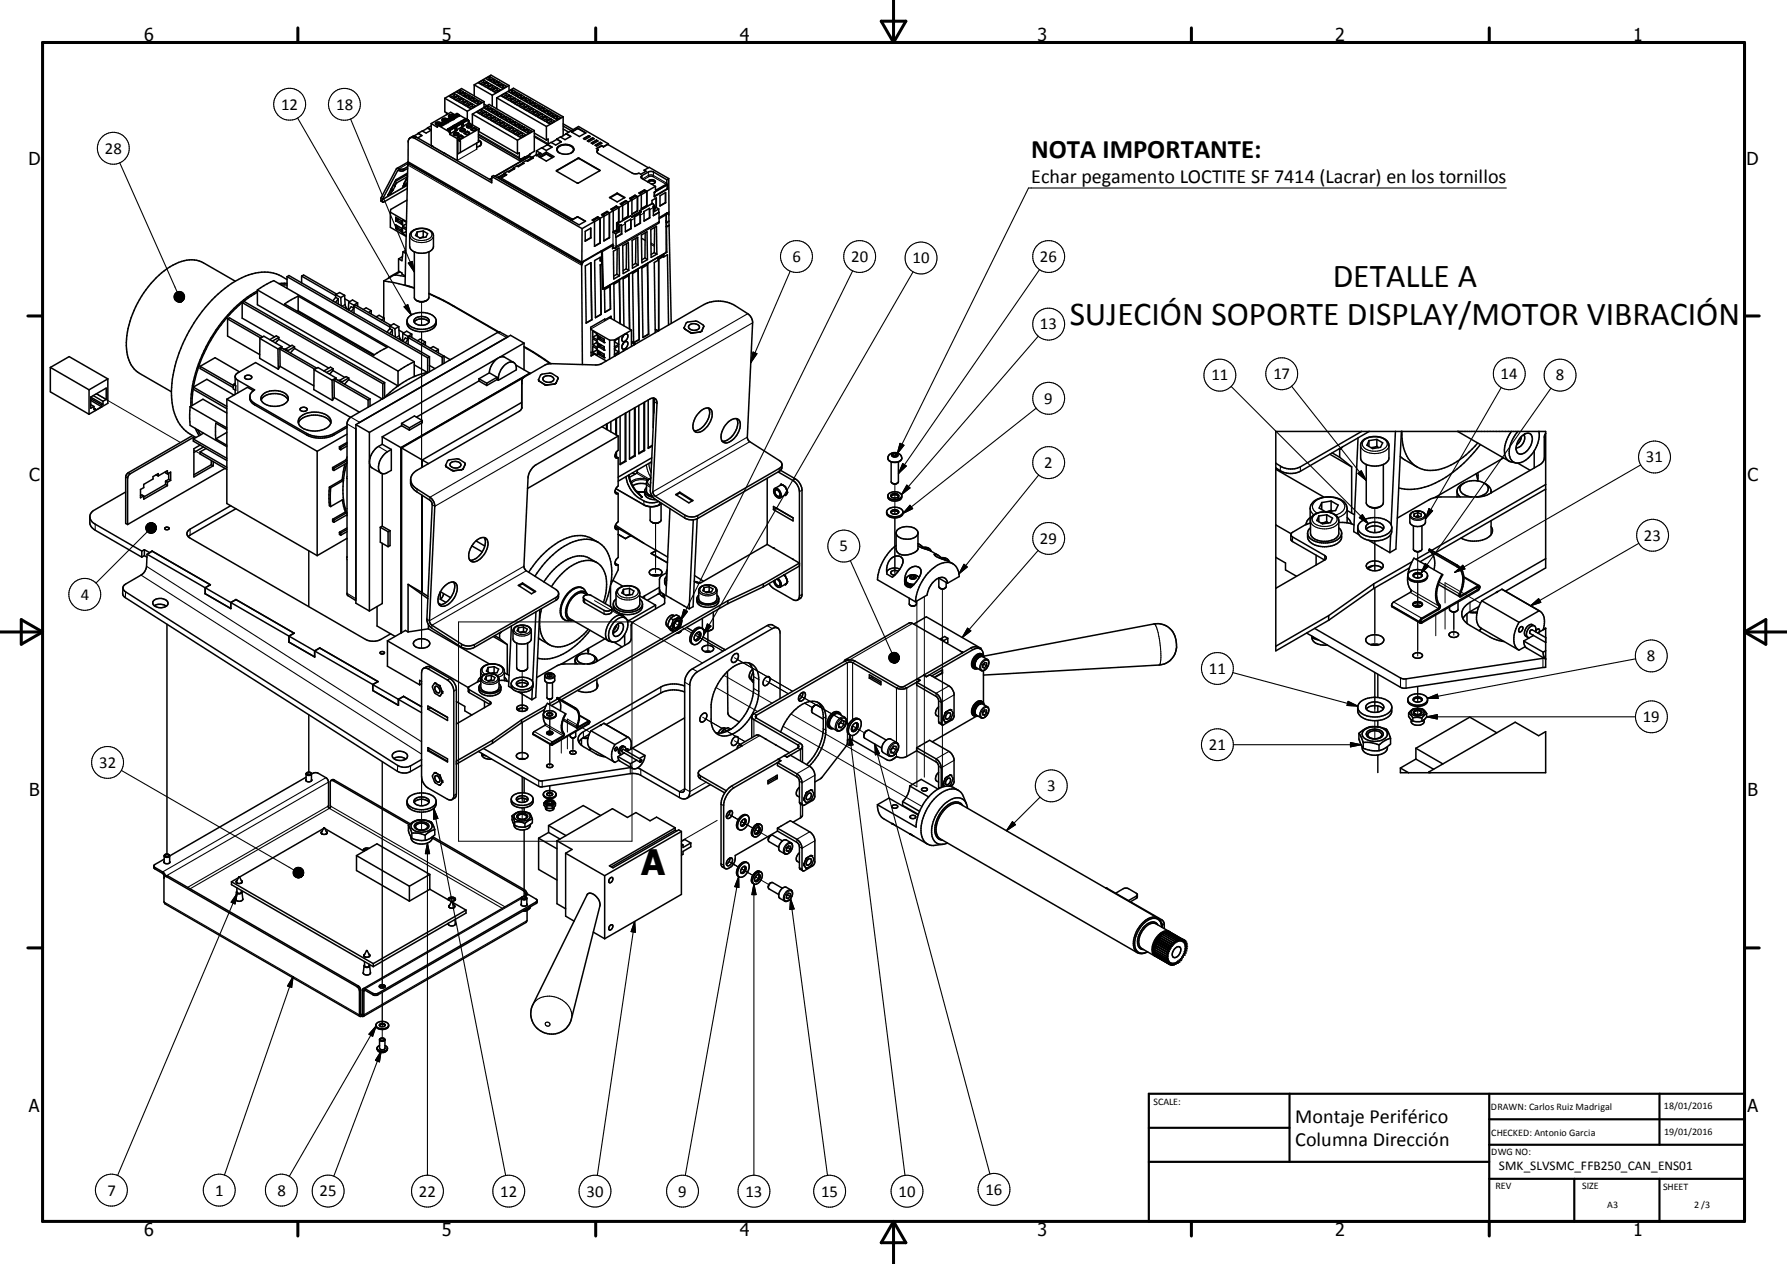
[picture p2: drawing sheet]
<svg xmlns="http://www.w3.org/2000/svg" width="420mm" height="297mm" viewBox="0 0 420 297" stroke-linecap="round" stroke-linejoin="round" font-family="sans-serif">
<defs><g id="words">
<text font-size="8.2" x="150.7" y="205.7">A</text>
<g font-size="7.9">
<text x="313.3" y="67.4">DETALLE A</text>
<text x="251.5" y="76.4">SUJECIÓN SOPORTE DISPLAY/MOTOR VIBRACIÓN</text>
</g>
<text font-size="6.3" x="242.4" y="37.1">NOTA IMPORTANTE:</text>
<g font-size="4.7">
<text x="242.4" y="43">Echar pegamento LOCTITE SF 7414 (Lacrar) en los tornillos</text>
<text x="304.5" y="263.9">Montaje Periférico</text>
<text x="304.5" y="269.3">Columna Dirección</text>
</g>
<g font-size="4.2">
<text x="33.9" y="9.6">6</text>
<text x="103.9" y="9.6">5</text>
<text x="173.9" y="9.6">4</text>
<text x="243.8" y="9.6">3</text>
<text x="313.9" y="9.6">2</text>
<text x="383.9" y="9.6">1</text>
<text x="6.7" y="38.7">D</text>
<text x="410.5" y="38.7">D</text>
<text x="6.9" y="112.9">C</text>
<text x="410.7" y="112.9">C</text>
<text x="6.9" y="187.1">B</text>
<text x="410.7" y="187.1">B</text>
<text x="6.8" y="261.4">A</text>
<text x="410.7" y="261.4">A</text>
<text x="33.9" y="290.4">6</text>
<text x="103.9" y="290.4">5</text>
<text x="173.9" y="290.4">4</text>
<text x="243.8" y="290.4">3</text>
<text x="313.9" y="290.4">2</text>
<text x="383.9" y="290.4">1</text>
</g>
<g font-size="3.9">
<text x="66.1" y="25.7">12</text>
<text x="79" y="25.8">18</text>
<text x="24.6" y="36.2">28</text>
<text x="186.3" y="61.6">6</text>
<text x="200.1" y="61.6">20</text>
<text x="214.5" y="61.9">10</text>
<text x="244.4" y="61.6">26</text>
<text x="244.4" y="77.4">13</text>
<text x="284.7" y="89.4">11</text>
<text x="299.3" y="89.1">17</text>
<text x="352.7" y="89.1">14</text>
<text x="365.7" y="89.4">8</text>
<text x="245.4" y="94.9">9</text>
<text x="245.4" y="110">2</text>
<text x="386.8" y="108.6">31</text>
<text x="197.4" y="129.5">5</text>
<text x="244.4" y="127.8">29</text>
<text x="386.4" y="127.1">23</text>
<text x="19" y="141">4</text>
<text x="387.1" y="155.4">8</text>
<text x="284.1" y="158.3">11</text>
<text x="386.2" y="169.7">19</text>
<text x="284.1" y="176.3">21</text>
<text x="23.3" y="180.4">32</text>
<text x="246.1" y="185.9">3</text>
<text x="25.2" y="280.9">7</text>
<text x="50.5" y="280.9">1</text>
<text x="65.2" y="280.9">8</text>
<text x="75.1" y="281.1">25</text>
<text x="98.5" y="281.2">22</text>
<text x="117.6" y="281.2">12</text>
<text x="137.8" y="281.2">30</text>
<text x="159.4" y="281.2">9</text>
<text x="175.3" y="281.2">13</text>
<text x="193" y="281.2">15</text>
<text x="211.2" y="281.2">10</text>
<text x="231.6" y="280.8">16</text>
</g>
<text font-size="3.1" x="352.3" y="275">SMK_SLVSMC_FFB250_CAN_ENS01</text>
<g font-size="2.4">
<text x="271.1" y="259.7">SCALE:</text>
<text x="350.4" y="260.8">DRAWN: Carlos Ruiz Madrigal</text>
<text x="391.1" y="260.6">18/01/2016</text>
<text x="350.5" y="267">CHECKED: Antonio Garcia</text>
<text x="391.2" y="266.7">19/01/2016</text>
<text x="350.5" y="271.4">DWG NO:</text>
<text x="351.5" y="279.3">REV</text>
<text x="371.9" y="279.4">SIZE</text>
<text x="390.9" y="279.6">SHEET</text>
<text x="377.8" y="283.9">A3</text>
<text x="398.2" y="283.8">2 /3</text>
</g>
</g></defs>
<g fill="none" stroke="#000" stroke-width=".24">
<path d="M99.1 70.9v5.6M99.1 78v31.9M22.6 92.5l19.8 11.5M45.6 105.8l1.4 .8M99.1 116.3v36M210.3 113.7v3.3M210.3 117.7v3.1M323.1 119.4v5.8M363.1 101.4l.2 .1M72.6 129.4v13.2M154.1 123v11.6M210.3 121.7v13.4"/>
<path d="M221.5 138.4v46.5M323.1 127.1v7M323.1 138.1v12.9M333.2 129.7v6.1M333.2 136.8v5.9M39.2 146.7v54.3M107.8 146.1h40.8v51.6h-40.8zM122.7 157.7v3.7M139.7 141.1l25.4 14.7M158.6 146.4l4 2.3M163.4 149.2l6.5 3.8-6.1-3.5M166.4 148.3v4.5"/>
<path d="M170.1 158.7l11.4 6.5M172.6 154.5l13.7 7.9M180 160l5.3 3-4.4-2.5M215.5 141.2v43.7l-29.6-17.1M217.3 140.2v42.4M323.1 158v9.4M323.9 151.4v.1M323.9 158.4v5.5M333.2 146.1v8.1M337.5 144.5v4.9M339.7 141.7v-4.8l8.3 4.8M339.7 143.2v4.6"/>
<path d="M341.7 143.8v5.5M72.6 167.9v13.8M89.8 178.9v53.3M122.7 162.7v4.5M122.7 169.8v8.2M123.2 178.3v.1M129.2 164.3v4M129.2 168.9v3.8M129.2 174.9v5.1M131.9 173.8v3.2M133.4 172v-3l5.3 3.1M133.4 173v3"/>
<path d="M134.7 173.4v3.5M165.2 168.5l9.9 5.8M168.3 161.5l9.8 5.7M172.6 174l1.5 .9-.6-.3M184 170.6l32.7 18.9M187.7 164.4h.1M188.7 163.8l-.8-.4 11.7 6.7M189.1 165.2l1.8 1.1M200.8 170.8l-.5-.2 2.9 1.6M323.1 169.3v4.3M323.9 165.9v1.4M323.9 169.3v1.5"/>
<path d="M323.9 177.4v4.2M333.2 161.3v3.7M333.2 166v1.9M99.1 182.5v6.8M99.1 190.8v4.3M122.7 182.5v6.1M122.7 189.8v2.7M123.2 182.8v3.5M123.2 187.6v.9M123.2 189.8v.9M123.2 195v16M129.2 184.6v2.4"/>
<path d="M129.2 187.7v1.2M168.6 192.8l-8.4 4.8M171.5 191.4l2 1.2-1.9-1.1M171.8 191.6l1.7 1M174.3 193l2.7 1.6M174.3 193l2.6 1.6M174.3 193l.3 .2M177.5 195l.4 .1M177.6 194.9l3.1 1.9M171.5 202.6l2 1.1M171.6 202.6l1.9 1.1M171.8 202.8l1.7 .9"/>
<path d="M174.3 204.1l2.7 1.6M174.3 204.1l2.6 1.6M174.3 204.1l.3 .2M177.5 206.1l.4 .2M177.6 206l3.1 1.9M89.8 233.2v8.1M89.8 241.9v2.3"/>
</g>
<g fill="none" stroke="#000" stroke-width=".36">
<path d="M111.5 19.9v2.6M111.5 19.9l3.9-2.2 4.2 2.4M111.5 19.9l4.2 2.5M112.5 19.5l1.2-.7 .8 .5-1.2 .6zM113.7 19.3l.4 .3M113.7 19.3l-.8 .4M113.7 18.8v.5M114.7 19.9l.4 .3M114.7 19.9l-.7 .4M114.7 19.4v.5M115 18l-.8 .5 .8 .4 .8-.4-.7-.5M115 18.6l-.3 .1"/>
<path d="M115 18.6h.1M115 18h.1M115 18v.6M115.1 18.6l.3 .1M115.1 18v.6M116 18.6l-.7 .5 .8 .5 .8-.5-.7-.5M116 19.2l-.3 .2M116 19.2h.2M116 18.6h.2M116 18.6v.6M116.2 19.2l.3 .1M116.2 18.6v.6"/>
<path d="M117.1 19.3l-.8 .4 .9 .5 .7-.5-.6-.4M117.1 19.8h.2M117.1 19.8l-.3 .2M117.1 19.3v.5M117.1 19.3h.2M117.3 19.8l.3 .1M117.3 19.3v.5M118.1 19.9l-.7 .4 .8 .5 .8-.5-.7-.4M118.1 19.9v.5M118.1 19.9h.2M118.3 19.9v.5M93.8 39.7l-.3-.2-.4 .3-3.5 6.6v.8l.4 .3"/>
<path d="M93.8 39.7h.1M95.8 39.6l-1 .5h-1M95.8 39.1a2 2 0 0 1-1.8 .6h-.2M95.9 38v.3l40.9 23.6M95.9 38.1l-2.7 1.5M95.9 38l40.9 23.6M96 38.4l-.2 .3-.6 28.3 2.2 .6M96.4 32.4l.4-.1 .7 .2 18.1 10.5v-1.5M96.4 32.4l-.5 .8v4.8M97 32.1l-.6 .3M97 32.1l.9 .1 17.7 10.2M97 32.1h.1"/>
<path d="M98.3 31.3l.9 .6-1 .5M98.3 31.3l-.1 .1M99.1 31.9l-.8-.5-1.1 .6M100.5 30l.9 .6M100.5 30l-.1 .2M101.3 30.6l-.8-.5-1.2 .7M101.4 30.6l-1.2 .7-1-.5-.9 .5M101.4 29.6l-.9 .4M101.4 29l1.4 .9 .2-.4M101.4 29v5.2M101.5 34.3h.1M103 29.5l2.5 1.4 .3 .7"/>
<path d="M103.1 29.1l-.1 .4M103.1 29.1h.1M103.2 29.1h.1M103.2 29.1l.1 .4M103.3 29.1l-.9 .1M103.6 28.9a.69 .69 0 0 0-1.2 .3l1.3 .5M103.6 29.4l.1 .3M103.6 29.4l-.1 .2M103.6 29.4h.1M104 28.3l.2 .2M104.5 36h.1M104.5 28.5l.8 .3"/>
<path d="M104.5 28.5l-.2-.1-1.2 .7M104.5 28.5v.3M104.5 28.8h.1M104.6 23.1l5.2 3M104.6 23.1v3.2l.7 .4M104.6 23.1l3.9-2.3 5.3 3.1M104.7 28.3l-.2 .3M104.7 28.2l.2 .4M104.7 28.2v.1M104.8 28.2l-.8 .1M104.8 28.7h.1M104.8 28.7l-1.2 .7"/>
<path d="M104.9 28.7v.3M104.9 29h.1M104.9 29l-1.2 .7M105 26.5v.5M105.1 28.5h.1M105.1 28a.73 .73 0 0 0-1.2 .2l.1 .1M105.1 28.5l-.1 .2M105.2 30.6l.5 .3 .2 .6-.1 .1M105.2 28.5h.1M105.2 30.5v.1M105.2 28.5l.1 .3M105.2 30.3v.3"/>
<path d="M105.2 30.3h.1M105.2 30.3l.2 .4M105.6 22.6l1.2-.7 .8 .5-1.2 .7zM105.6 30.6l1.3-.7 .1 .8M105.6 30.6l.2 .5M105.6 30.6v.2M105.8 31.6l2.2 1.3M106 27.6l.8 .3M106.1 27.9h.1M106.1 27.9l-.3-.4-1.1 .7M106.2 27.4l.2 .3M106.2 27.4l-.2 .3"/>
<path d="M106.3 27.8l-1.2 .7M106.3 27.8h.1M106.3 27.3l-.8 .1M106.4 27.8l.1 .3-1.2 .7M106.6 30h.1M106.6 30l-.2-.4-1.2 .7M106.6 30v.1M106.6 27.6v.2M106.6 27.1a.71 .71 0 0 0-1.2 .3l.4 .2M106.7 27.6l.1 .3M106.7 27.6h-.1M106.7 31.7l.3-.2 .8 .2"/>
<path d="M106.7 23.2l1.1-.6 .8 .4-1.1 .7zM106.7 29.7l.6 .4 .2 .5-.4 .2M106.7 31.3a.66 .66 0 0 1 .7-.2 .66 .66 0 0 1 .4 .5 .71 .71 0 0 1-1.2-.2zM106.7 29.4l.2 .4M106.7 29.4v.3M106.7 29.6v.1M106.8 21.9v.6M106.8 22.5l.3 .2M106.8 22.5l-.8 .4M106.9 27l-1-.6-4.5 2.6M107 30.7l.1 .1M107 30.2l.1 .6"/>
<path d="M107 30.7l-1.1 .7M107.2 29.7l1.2-.7 .1 .9M107.2 29.7l.1 .5M107.2 29.7l-.1 .2M107.4 26.7h.1M107.4 26.7l-1.2 .7M107.4 26.7l.2 .4M107.5 32.2l.8-.5 .5 .3a.54 .54 0 0 1-.3 .6 .54 .54 0 0 1-.6-.2zM107.6 26.8l.2 .2M107.6 27h.1M107.6 27.1h.1M107.6 32.9v3.2l.6-.3"/>
<path d="M107.7 23.9l1.2-.7 .8 .4-1.2 .7zM107.8 22.6v.5M107.8 23.1l.4 .2M107.8 23.1l-.7 .4M108 27.1l1.4 .8M108 27.2h.1M108 27.1l-.2-.2-1.1 .7M108 27.1v.1M108 27.2l-1.2 .7M108 33.2l-.5-.4v4.9M108 32.9v.3M108 33.2l.2-.1v2.7"/>
<path d="M108.1 21.2v.5M108.1 21.2l-.8 .4 .8 .5 .8-.4-.7-.5M108.1 21.7h.1M108.1 21.7l-.3 .2M108.1 21.2h.1M108.1 29.1h.1M108.1 29.1l-.2-.3-1.2 .6M108.1 29.1v.1M108.2 30.8l.4-.2 .7 .2M108.2 28.8l.6 .4 .2 .5-.3 .2M108.2 30.4a.65 .65 0 0 1 .7-.2 .65 .65 0 0 1 .5 .5 .68 .68 0 0 1-.7 .3 .68 .68 0 0 1-.5-.5zM108.2 21.2v.5"/>
<path d="M108.2 21.7l.3 .2M108.3 28.8h-.1M108.3 28.6v.2M108.3 28.6h.1M108.3 31.7v.3M108.3 32l.4 .2M108.3 32l-.6 .3M108.4 28.6l.1 .3M108.5 29.8l.2 .1M108.5 29.3l.2 .6M108.5 29.9l-1.1 .6M108.7 28.8l.2 .5"/>
<path d="M108.7 28.8v.2M108.7 32.2l.1 .1M108.8 24.5l1.1-.7 .8 .5-1.1 .6zM108.9 23.2v.5M108.9 23.7l.4 .2M108.9 23.7l-.8 .4M109.1 31.3l.8-.5 .4 .3a.52 .52 0 0 1-.3 .6 .52 .52 0 0 1-.6-.2zM109.1 22.3h.2M109.1 21.8l-.7 .4 .8 .5 .7-.4-.6-.5M109.1 22.3l-.3 .2M109.1 21.8v.5M109.1 21.8h.2"/>
<path d="M109.3 22.3l.3 .2M109.3 21.8v.5M109.6 27.9h-.1l-1.2 .7M109.6 27.9v.1M109.6 28l.3 .1M109.6 28l.1 .2M109.7 28.2h.1M109.7 28.2v.1M109.7 29.9l.4-.2 .8 .2M109.8 29.5a.66 .66 0 0 1 .7-.2 .66 .66 0 0 1 .4 .6 .71 .71 0 0 1-1.2-.3zM109.8 25.1l1.2-.7 .8 .5-1.2 .6zM109.8 26.1v2"/>
<path d="M109.9 30.8v.3M109.9 31.1l.4 .3M109.9 31.1l-.6 .3M109.9 28.1l.2 .1M109.9 28.1l-1.2 .7M109.9 24.3l-.7 .4M109.9 24.3l.4 .2M109.9 23.8v.5M110.1 28.2l.2 .7M110.1 28.9l.1 .1M110.1 28.4l.1 .6M110.1 28.2v.8l-1.1 .6"/>
<path d="M110.2 22.9h.1M110.2 22.4l-.8 .4 .8 .5 .8-.4-.7-.5M110.2 22.9l-.3 .2M110.2 22.4v.5M110.2 22.4h.1M110.3 28.9l2.3 1.4M110.3 22.4v.5M110.3 28.9l-.1 .1M110.3 22.9l.4 .2M110.6 30.4l.8-.4 .5 .2a.48 .48 0 0 1-.3 .5 .48 .48 0 0 1-.5 0zM111 24.9l.4 .3M111 24.9l-.8 .4"/>
<path d="M111 24.4v.5M111 26.8v2.5M111 26.8l4-2.3 10.6 6.2M111 26.8l10.6 6.1M111.2 23l-.7 .5 .8 .4 .8-.4-.7-.5M111.2 23.5h.2M111.2 23.5l-.3 .2M111.2 23v.5M111.2 23h.2M111.4 23v.5M111.4 30v.2M111.4 30.2l.5 .3"/>
<path d="M111.4 30.2l-.6 .3M111.4 23.5l.3 .2M112.1 33.6v1.5M112.1 26.4l1.1-.7 .8 .5-1.1 .6zM112.3 23.6l-.8 .5 .9 .5 .7-.5-.6-.5M112.3 24.2h.2M112.3 24.2l-.3 .1M112.3 23.6v.6M112.3 23.6h.2M112.5 32.2l9.6 5.5 2.6-1.5h-.2M112.5 33a.69 .69 0 0 1 .6 .6 .69 .69 0 0 1-.5 .8M112.5 32.9a.8 .8 0 0 1 .7 .9 .8 .8 0 0 1-.9 .7l-.2 .1"/>
<path d="M112.5 30.8l9.1 5.3M112.5 31.7l9.7 5.6M112.5 23.6v.6M112.5 24.2l.3 .1M112.6 30.3v.2l-.1 .1v2.8l-4.3 2.4M112.6 30.3l-4.6 2.6M113.1 27l1.2-.7 .8 .5-1.2 .6zM113.2 26.2l.4 .2M113.2 26.2l-.7 .4M113.2 25.7v.5M113.6 20.1l1.1-.7 .8 .5-1.1 .7zM113.8 24.5l.7 .3"/>
<path d="M113.8 23.9v1.3M113.8 23.9l-4 2.2M114.2 27.6l1.2-.7 .8 .5-1.2 .6zM114.3 26.8l.4 .3M114.3 26.8l-.8 .4M114.3 26.3v.5M114.5 24.9l-.7 .5 .8 .5 .8-.5-.7-.5M114.5 25.5h.2M114.5 25.5l-.3 .1M114.5 24.9v.6M114.5 24.9h.2M114.6 20.7l1.2-.7 .8 .5-1.2 .7z"/>
<path d="M114.7 24.9v.6M114.7 25.5l.3 .1M115.3 28.2l1.1-.7 .8 .5-1.1 .7zM115.4 26.9v.6M115.4 27.5l.4 .2M115.4 27.5l-.8 .3M115.6 26.1l-.3 .1M115.6 25.6l-.8 .4 .9 .5 .7-.5-.6-.4M115.6 26.1h.2M115.6 25.6v.5M115.6 25.6h.2M115.7 21.3l1.2-.6 .7 .4-1.1 .7z"/>
<path d="M115.7 22.4v2.6M115.8 20.6l.4 .2M115.8 20.6l-.8 .3M115.8 20v.6M115.8 25.6v.5M115.8 26.1l.3 .1M116.3 28.8l1.2-.7 .8 .5-1.2 .7zM116.4 28.1l.4 .2M116.4 28.1l-.7 .3M116.4 27.5v.6M116.7 26.7h.2M116.7 26.2l-.8 .4 .8 .5 .8-.5-.6-.4"/>
<path d="M116.7 26.7l-.3 .1M116.7 26.2v.5M116.7 26.2h.2M116.8 23v2.6M116.8 23l3.9-2.3 11.7 6.8M116.8 23l11.6 6.7M116.9 21.2l.3 .2M116.9 21.2l-.8 .3M116.9 20.7v.5M116.9 26.2v.5M116.9 26.7l.2 .1M117.4 29.4l1.1-.6 .8 .4-1.1 .7z"/>
<path d="M117.5 28.7l.4 .2M117.5 28.7l-.8 .4M117.5 28.1v.6M117.7 27.3h.2M117.7 26.8l-.7 .4 .8 .5 .7-.4-.6-.5M117.7 27.3l-.3 .2M117.7 26.8v.5M117.7 26.8h.2M117.8 22.5l1.2-.6 .8 .4-1.2 .7zM117.9 27.3l.3 .2M117.9 26.8v.5M118.1 20.4h.2"/>
<path d="M118.1 20.4l-.3 .2M118.3 20.4l.3 .2M118.4 30.1l1.2-.7 .8 .4-1.2 .7zM118.5 29.3l.4 .2M118.5 29.3l-.7 .4M118.5 28.8v.5M118.8 27.4h.2M118.8 27.4l-.8 .4 .9 .5 .7-.4-.6-.5M118.8 27.9h.2M118.8 27.9l-.3 .2M118.8 27.4v.5M118.9 23.1l1.1-.6 .8 .4-1.1 .7z"/>
<path d="M119 22.4l.4 .2M119 22.4l-.8 .4M119 21.9v.5M119 27.4v.5M119 27.9l.3 .2M119.5 30.7l1.2-.7 .7 .5-1.1 .6zM119.6 29.4v.5M119.6 29.9l.4 .2M119.6 29.9l-.7 .4M119.6 20.1v1.2M119.6 20.1l-3.9 2.3M119.8 28l-.7 .4 .8 .5 .8-.4-.7-.5"/>
<path d="M119.8 28.5h.2M119.8 28.5l-.3 .2M119.8 28h.2M119.8 28v.5M119.9 23.8l1.2-.7 .8 .4-1.2 .7zM120 23l.4 .2M120 23l-.7 .4M120 22.5v.5M120 28v.5M120 28.5l.3 .2M120.3 21.1l-.8 .4 .9 .5 .7-.4-.6-.5M120.3 21.6l-.3 .2"/>
<path d="M120.3 21.6h.2M120.3 21.1h.2M120.3 21.1v.5M120.5 21.6l.2 .2M120.5 21.1v.5M120.6 31.3l1.1-.7 .8 .5-1.1 .6zM120.7 39.5l.3 .2-1.4 .7-.3-.1-.9 .4M120.7 30v.5M120.7 39.5v.1M120.7 30.5l.4 .2M120.7 30.5l-.8 .4M120.9 39.7l-.2-.2-1.3 .8"/>
<path d="M120.9 29.1h.2M120.9 28.6l-.7 .4 .8 .5 .7-.4-.6-.5M120.9 29.1l-.3 .2M120.9 28.6v.5M120.9 28.6h.2M121 24.4l1.2-.7 .7 .5-1.1 .6zM121.1 23.6l.4 .3M121.1 23.6l-.8 .4M121.1 23.1v.5M121.1 28.6v.5M121.1 29.1l.3 .2M121.3 21.7v.5"/>
<path d="M121.3 21.7l-.7 .5 .8 .4 .8-.4-.7-.5M121.3 22.2h.2M121.3 22.2l-.3 .2M121.3 21.7h.2M121.5 22.2l.3 .2M121.5 21.7v.5M121.6 31.9l1.2-.7 .8 .5-1.2 .6zM121.6 36.1l.5-.2v1.2l.1 .2M121.6 32.9v3.2M121.7 30.6v.5M121.7 31.1l.4 .2M121.7 31.1l-.7 .4"/>
<path d="M122 29.2l-.8 .4 .8 .5 .8-.4-.7-.5M122 29.7h.1M122 29.7l-.3 .2M122 29.2v.5M122 29.2h.1M122.1 25l1.1-.7 .8 .5-1.2 .7zM122.1 29.7l.3 .2M122.1 29.2v.5M122.2 24.2l.3 .3M122.2 24.2l-.8 .4M122.2 23.7v.5M122.4 22.3l-.8 .5 .9 .4 .7-.4-.6-.5"/>
<path d="M122.4 22.8h.2M122.4 22.8l-.3 .2M122.4 22.3v.5M122.4 22.3h.2M122.6 22.8l.3 .2M122.6 22.3v.5M122.8 31.8l.4 .2M122.8 31.8l-.8 .3M122.8 31.2v.6M122.8 38.2l.3 .2-1.3 .8-.3-.2-.8 .5M122.8 38.2v.1M123 29.8l-.7 .5 .8 .4 .8-.4-.7-.5"/>
<path d="M123 30.4l-.3 .1M123 30.4h.2M123 29.8h.2M123 29.8v.6M123.1 38.4l-.2-.1-1.3 .7M123.1 25.6l1.2-.7 .8 .5-1.2 .7zM123.2 29.8v.6M123.2 30.4l.3 .1M123.2 24.8l.4 .3M123.2 24.8l-.7 .4M123.2 24.3v.5M123.3 37l-1.1 .3"/>
<path d="M123.5 22.9l-.8 .5 .8 .5 .8-.5-.7-.5M123.5 23.5h.1M123.5 23.5l-.4 .1M123.5 22.9v.6M123.5 22.9h.1M123.6 23.5l.3 .1M123.6 22.9v.6M124.1 31h.2M124.1 31l-.3 .1M124.1 30.4l-.8 .5 .9 .5 .7-.5-.6-.5M124.1 30.4v.6M124.1 30.4h.2"/>
<path d="M124.2 26.2l1.1-.6 .8 .4-1.1 .7zM124.3 25.5l.4 .2M124.3 25.5l-.8 .3M124.3 24.9v.6M124.3 30.4v.6M124.3 31l.2 .1M124.5 36.7v.1M124.5 36.7l-8.2 4.7M124.5 36.8l-8.1 4.7M124.5 36.7l.6 .3M124.5 36.8l.5 .3M124.5 23.5v.6"/>
<path d="M124.5 24.1h.2M124.5 24.1l-.3 .2M124.5 23.5l-.7 .5 .8 .5 .7-.5-.6-.5M124.5 23.5h.2M124.5 36.2l.2 .1M124.7 24.1l.3 .1M124.7 23.5v.6M125.1 36.9l.3 .2-1.4 .8-.3-.2-.9 .5M125.1 36.9v.2M125.2 26.8l1.2-.6 .8 .4-1.2 .7zM125.3 37.1l-.2-.1-1.3 .8M125.3 25.6v.5"/>
<path d="M125.3 26.1l.4 .2M125.3 26.1l-.7 .3M125.6 24.2l-.8 .4 .8 .5 .8-.5-.7-.4M125.6 24.7h.1M125.6 24.7l-.3 .2M125.6 24.2v.5M125.6 24.2h.1M125.6 30.7v4.9l-.7 .4M125.6 31.3l2.8 1.6M125.6 32.1l3.1 1.8M125.6 30.7l-4 2.2M125.7 24.7l.3 .1"/>
<path d="M125.7 24.2v.5M126.1 35.4l-.1 1.1M126.1 35.4l1.1 .7M126.3 27.4l1.2-.6 .8 .4-1.2 .7zM126.4 26.7l.4 .2M126.4 26.7l-.8 .4M126.4 26.2v.5M126.6 36.8l1.8-1.1 1.8 1.1-1.8 1.1zM126.6 24.8l-.7 .4 .8 .5 .8-.4-.7-.5M126.6 25.3h.2M126.6 25.3l-.3 .2M126.6 24.8v.5"/>
<path d="M126.6 24.8h.2M126.8 24.8v.5M126.8 25.3l.3 .2M126.9 37l1.5-.9 1.5 .9M127.1 36.1l-.2-.1-.9 .5M127.2 36.1l-1 .5-.3-.1-.8 .4M127.4 28l1.1-.6 .8 .4-1.1 .7zM127.5 26.8v.5M127.5 27.3l.3 .2M127.5 27.3l-.8 .4M127.7 25.4l-.8 .4 .9 .5 .7-.4-.6-.5M127.7 25.9h.2"/>
<path d="M127.7 25.9l-.3 .2M127.7 25.4v.5M127.7 25.4h.2M127.9 25.9l.3 .2M127.9 25.4v.5M128.4 36.2l-1.4 .8M128.4 35.7v.5M128.4 36.2l1.4 .8M128.4 28.7l1.2-.7 .8 .5-1.2 .6zM128.4 32.9l.4-.2v1.2M128.4 29.7v3.2M128.5 27.9l.4 .2"/>
<path d="M128.5 27.9l-.7 .4M128.5 27.4v.5M128.7 34l1.1 .6-1.4 .8-1.1-.7-1.2 .7M128.7 34h.1M128.7 34l-1.3 .8M128.7 34l1 .6M128.8 26l-.8 .4 .8 .5 .8-.4-.7-.5M128.8 26.5h.1M128.8 26.5l-.3 .2M128.8 26v.5M128.8 26h.1M128.9 26.5l.3 .2"/>
<path d="M128.9 26v.5M129.6 28v.5M129.6 28.5l.4 .3M129.6 28.5l-.8 .4M129.8 26.6l-.8 .5 .9 .4 .7-.4-.6-.5M129.8 27.1h.2M129.8 27.1l-.3 .2M129.8 26.6v.5M129.8 26.6h.2M130 27.1l.3 .2M130 26.6v.5M130.8 32.7v.1"/>
<path d="M130.8 32.7l1.1 .6M130.9 27.2l-.8 .5 .8 .4 .8-.4-.7-.5M130.9 27.2v.5M130.9 27.2h.1M130.9 27.7h.1M130.9 27.7l-.3 .2M131 27.7l.4 .2M131 27.2v.5M131.1 35.6l.4 .3M131.1 35.6a.97 .97 0 0 1-.1-1 .97 .97 0 0 1 .9-.5 2.26 2.26 0 0 1 3 1l-.4 .7M131.1 35.6a.88 .88 0 0 1 .7-1.4 2.32 2.32 0 0 1 3 .9l-.3 .7M131.2 35.8a3 3 0 0 0 3.3 0"/>
<path d="M131.9 33.3l-1-.6-1.3 .8M131.9 33.3l-1.3 .8-1.1-.6-.8 .5M132.4 29.6l1.9 1.1M132.4 29.1l2.3 1.4M132.4 30.3l1.3 .8M132.4 27.5v4.4M132.4 27.5l-4 2.2M133.1 31.4l1 .7-1.3 .7-1.1-.6-.9 .5M133.1 31.4v.1M133.1 31.4l2.9-1.7 7 4.1M134.1 32.1l-1-.7-1.3 .8M134.3 31l1.5-.9 1.9 1.1-1.5 .9z"/>
<path d="M134.5 35.8l-.3 .1M135.8 30.2l-1.4 .8M135.8 30.2l1.9 1M135.8 30.1v.1M137.1 32.6l1.3-.7 .3 .2-1.2 .7zM138.1 33.1l1.2-.7 .3 .2-1.2 .7zM138.4 31.9l-1.2 .7M138.4 31.9l.3 .2M138.4 31.9h.1M139 33.6l1.2-.7 .4 .2-1.3 .7zM139.3 32.5l.3 .1M139.3 32.5l-1.2 .6"/>
<path d="M139.3 32.4v.1M140.2 33l.3 .2M140.2 33l-1.2 .7M140.2 32.9v.1M140.6 35.2l-.3 .4M140.6 35.2l-.3 .4 .2 .4 8.3 4.7 .7 .1 .7-.1 .4 .2 1.3-.7-.5-.2M141.1 33.5h.1M141.1 33.5l.4 .2-1.3 .6-.3-.2M141.1 33.5l.3 .2M141.1 33.5l-1.2 .7M141.1 33.5l-1.2 .6M141.4 34.2l.4 .2"/>
<path d="M141.4 34.2l-1.2 .7 .4 .3M141.4 34.2v.1M141.4 34.3l.4 .2M141.4 34.3l-1.1 .7M141.8 34.5l1.1-.6 9.5 5.5M141.8 34.4v.1M143 33.8v.2M143 33.8l-1.2 .6M151.4 40l.4 .3M151.4 40l1.2-.7 4.6 2.7M91.2 45.9h.1M91.8 49.9v3.5l3.7 2.2"/>
<path d="M91.8 49.9l3.7 2.1M91.9 44.5l.3 .4M92.2 44.9l-.4 .6-.6 .4M92.5 43.3l.3 .4M92.6 43.4l-.7 1.1M92.9 43.6h.1M92.9 43.6l-.1 .1M92.9 43.6l-.7 1.3M93 51.1l1.4 .8v.8l-1.4-.8zM93 52.9l1.4 .7v.9l-1.4-.8zM93.3 53.5l1.1 .6M93.3 51.3v.4"/>
<path d="M93.3 53v.5M93.3 53.5l-.3 .2M93.3 51.7l1.1 .6M93.3 51.7l-.3 .2M93.7 53.3l-.4 .2M93.7 51.5l-.4 .2M93.8 40.1h-.3l-3.6 6.7v.7M93.8 40.1h.1M94.6 53.1h.1M94.6 51.7v1.4M94.6 53.5v1.4l.9 .5M94.6 51.7h.1"/>
<path d="M94.6 53.5h.1M94.7 53.1l.8 .5M94.7 51.7l.8 .5M94.7 53.5l.8 .5M94.7 59.2l-.2 2.1-.8-.5M94.7 59.2l.7 .4M94.9 43.2h.1M95.4 58.8l-.7 .4M95.5 41.1h.1M95.5 41.1l-2.7 1.6M95.6 41.1l.2 .3M95.6 42.1l-.7 1.1"/>
<path d="M95.7 47l-3.9 2.2v.7M95.7 44.3l-5.5 3.2h-.3M95.7 42.8l-.3 .6-.6 .4 .2-.6M95.8 41.8l-.9 1.4M95.8 41.5l-2.5 1.5-.5 .7M95.8 40.7l-2.8 1.6-1.8 3.6M96.7 54.5a3.7 3.7 0 0 1 5 .3l.2 .6v2.5a2.63 2.63 0 0 1-3.2 1.6 2.26 2.26 0 0 1-2.4-1.6v-2.5zM97.4 59.2v10.7l.1 .3 .5 .5M98 54.5v1.1M99.5 54.3l1 .6-.4 .8-1.4 .2-1-.6 .3-.8M99.5 54.3l-1.5 .2M99.5 55.7l.1 .1"/>
<path d="M99.5 54.3v1.4M99.5 55.7l-.9 .2M100.8 59.2v10.7a2.01 2.01 0 0 1-2.8 .8M115.6 41.5l.4-.2 .8 .4 .3-.2 .3 .2M115.6 41.9l-.5 .3M115.6 41.8l-.5 .3M115.6 41.5l21.2 12.2M117.1 41.8v.1M117.1 41.8l17.1 9.9M117.1 41.9l19 10.9 1.5-.8-1.9-1.1M117.7 41.8l16.9 9.7M118.4 40.7l.3 .2-.2-.1-1.3 .8"/>
<path d="M118.4 40.7v.1M119.1 41l-1.3 .8M119.1 41l-.3-.2-1.7 1M119.1 41l-1.4 .8M134.2 51.7v.1M134.6 51.5l-.4 .2M135.7 50.9l-1.1 .6M135.7 51l1.9 1M135.7 51l-1.4 .8M135.7 50.9v.1M136.8 53.7v7.9M137.6 54.4l1.3-.8v2.3l-1.3 .8z"/>
<path d="M138.8 55.9l-1.2 .7M138.8 55.9h.1M138.8 53.6v2.3M139.7 52v5.9l1.4-.8M139.7 52l-2.9 1.7M140.5 51l-1.2 .7M140.5 51h.1M140.5 51l-1.3 .7 .5 .3M140.5 51l.6 .3M140.5 51l.1 .1M140.6 51.1l-1.2 .7M140.6 51.1l.4 .3"/>
<path d="M140.6 51.1h.1M141 40.1l-5.1-2.9-5.1 3M141 40.1l-5.1 2.9-5.1-2.8M141 51.4l-1.3 .7M141 57.1l-1.3 .7M141 57.1h.1M141 51.4v5.7M141.1 51.3v5.8M141.4 59l.1 2.1M141.4 59l.2 .1M141.4 59l-4.3 2.5M141.6 59.1l.2 8.8"/>
<path d="M141.9 50.8v5.8l1.4-.7M141.9 50.8l-.8 .5M142.7 49.8l-1.2 .7M142.7 49.8h.1M142.7 49.7v.1M142.7 49.7l-1.3 .7 .5 .4M142.7 49.7l.6 .3M142.8 49.8l-1.2 .8M142.8 49.8v.1M142.8 49.9l.4 .2M142.8 49.9l-1.2 .7M143.2 55.8l-1.3 .7"/>
<path d="M143.2 50.1l-1.3 .7M143.2 50.1v5.7M143.2 55.8l.1 .1M143.3 46.4l1.8-1 1.8 1-1.8 1.1zM143.3 50v5.9M143.9 57.7l-2.3 1.4M144.1 57.7h-.2M144.1 57.7h.1h-.3M144.1 57.7v-.3l-7 4-.3 .5M144.1 54.6l.6 .3M144.1 49.5v5h.8l.4-.3M144.1 49.5l-.8 .5"/>
<path d="M144.2 59l1.3-.7 .1 6.5-1.3 .8zM144.4 54.4v.1M144.4 54.4h.6M144.4 54.4l-.1 .1M144.7 54.9v.8M144.7 55.7l.1 .1M144.8 55.8v2.1a.47 .47 0 0 1-.2 .4 .47 .47 0 0 1-.5 0l-.1 .2M144.9 48.5l-1.3 .7M144.9 48.4l-1.3 .8 .5 .3M144.9 48.4l.6 .3M144.9 48.4v.1M144.9 48.5l.1 .1"/>
<path d="M144.9 52.4h.1M144.9 54l-.8 .5M144.9 52.4v1.6M144.9 54l.1 .1M145 48.6l-1.2 .7M145 48.6h.1M145 48.6l.4 .2M145 52.4v1.7M145.1 45.5l-1.7 1M145.1 58.5l-.1 5.9M145.1 45.5l1.7 1M145.1 45.4v.1"/>
<path d="M145.2 52.5l.1 1.7M145.2 52.5l.4 .5M145.3 54.2l.3 .2M145.3 53.9l-.3 .2M145.4 48.8v3.3M145.4 48.8l-1.3 .8M145.4 52.1l-.5 .3M145.4 52.1h.1M145.5 52.1l-.5 .3M145.5 48.7v3.4M145.6 53v1.4M145.6 54.4l-.9 .5"/>
<path d="M146 52.8l.1 2.1M146 52.8l-.4 .2M146 52.8l.1 2.2M146.1 54.9v.1M146.1 54.9l-1.4 .8M146.1 55l-1.3 .8M146.3 48.2v3.4l1.4-.7M146.3 48.2l-.8 .5M146.4 57.8l1.3-.8 .1 6.5-1.3 .8zM147.1 47.1v.1M147.1 47.2l-1.2 .7M147.1 47.2l.1 .1"/>
<path d="M147.1 47.1l-1.3 .8 .5 .3M147.1 47.1l.6 .4M147.2 47.3l-1.2 .7M147.2 47.3h.1M147.2 47.3l.4 .3M147.3 57.3l-.1 5.9M147.6 47.6l-1.3 .7M147.6 47.6v3.2M147.6 50.8l.1 .1M147.6 50.8l-1.3 .8M147.7 47.5v3.4M148.2 51.5l-1.3 .8 .1 2.2 1.3-.8"/>
<path d="M148.2 51.5l.1 2.2M148.3 53.7h.1M148.3 53.7l-1.3 .7M148.5 50.9l-.3-.2-3 1.8M148.5 47v3.4l1.4-.8M148.5 47l-.8 .5M148.6 56.5l1.3-.8 .1 6.6-1.3 .7zM149.3 46l-1.3 .7M149.3 46h.1M149.3 45.9v.1M149.3 45.9l-1.3 .7 .5 .4M149.3 45.9l.6 .3"/>
<path d="M149.4 46.1l.4 .2M149.4 46l-1.2 .7M149.4 46v.1M149.4 46.1l-1.2 .7M149.5 56l-.1 5.9M149.8 46.3v3.3M149.8 49.6l-1.3 .7M149.8 46.3l-1.3 .7M149.8 49.6h.1M149.9 46.2v3.4M150.4 49.8l.1 .1M150.4 49.5v.3"/>
<path d="M150.4 49.5l.3 .3M150.4 49.8l-1.9 1.1M150.4 50.2l.1 2.3M150.4 50.2l-1.3 .8 .1 2.2 1.3-.7M150.4 50.2l.1 2.2M150.5 52.4v.1M150.5 52.4l-1.3 .7M150.7 49.8l-2.1 1.2-.1-.1M150.7 49.8l-.1 .1M150.7 45.7v3.4l1.4-.8M150.7 45.7l-.8 .5M150.8 55.2l1.3-.7 .1 6.5-1.3 .8z"/>
<path d="M150.8 56l.8 .5M151.5 44.6v.1M151.5 44.7l.1 .1M151.5 44.7l-1.2 .7M151.5 44.6l-1.3 .7 .5 .4M151.5 44.6l.6 .3M151.6 44.8l-1.2 .7 1.2-.7M151.6 44.8h.1M151.6 44.8l.4 .2M151.6 54.7v5.9M152 45v3.3M152 48.3h.1"/>
<path d="M152 48.3l-1.3 .7M152 45l-1.3 .7M152.1 44.9v3.4M152.3 42.8a.91 .91 0 0 1 .9-.6 .91 .91 0 0 1 .8 .6l-.1 .2-.8 .2M152.4 42.8a1.14 1.14 0 0 1 1.6 .1M152.6 49l-1.3 .7 .1 2.2 1.3-.7M152.6 49l.1 2.2M152.7 51.2h.1M152.7 51.2l-1.3 .7M153 54l1.3-.8 .1 6.5-1.3 .8zM153.3 47.8v-.7l1-.6v2.2M153.8 48.3l-.5-.5-2.9 1.7"/>
<path d="M153.8 48.3v1.4l1-.6M153.8 59.4l.6 .3M153.8 59.4l-.7 .4M153.8 48.3l-.3 .2 .1 2.2M153.9 53.4l-.1 6M154.1 43.8l-2 1.1M154.2 48.7l-.4 .2M154.2 46.5v2.2M154.2 48.7h.1M154.2 48.7l-.3 .2-.1 .5 .1-.5M154.2 48.7l.6 .4M154.3 48.7h-.1"/>
<path d="M154.8 49.1l.1 .8M154.9 49.9h.1M154.9 49.9l-1.3 .7M154.9 49.9v2.3l-.1 .3-10.2 5.8M154.9 49.9l-1.3 .8M155.1 46l1.4-.8v2.5l-1.4 .7zM156 59.7v.7M156 59.7l-1.4 .8M156.4 50.3l.2 .1M156.5 47.7l-1.4 .6M156.5 50.2h.1M156.6 50.4v8.9l-14.8 8.6"/>
<path d="M156.6 53.2l.1 .1M156.6 51.8l.1 1.5M156.6 59.2l.1 .1M156.6 50.4l-1.7 1M156.6 50.2v2.1l.6-.3M156.7 53.3v6M156.7 42.2l-.1 1.1-2.5 1.4v-.9M156.7 59.3l-.7 .4M156.7 42.2l-3.5-1.9-.8 .1-1.7 1.1 .2 .5 3.2 1.8M156.8 50.1l.3 .2M156.8 50.1l-.2 .1M156.8 43.4v.9"/>
<path d="M156.8 43.4l-3 1.8M156.8 44.3l-3 1.8M156.8 44.3l.1 .1M156.9 43.4h-.1M156.9 43.4l-3.1 1.8M156.9 43.4v1M156.9 44.4l-3.1 1.8v-1M157.1 50.3l.1 1.7M157.2 42v8.1l-.3-.1-2 1.1M157.2 42l-.5 .2M157.2 52l.6 24M157.3 53l-.6 .3"/>
<path d="M53.5 74.9l.4-.2 7.8 4.5M53.5 74.9l7.8 4.5M53.5 74.9v4.1l7.5 4.3M55.3 66.1l-7.5-4.3a7.3 7.3 0 0 0-7.2 .5 23.2 23.2 0 0 0-10.9 19 7.3 7.3 0 0 0 3.1 6.4l7.5 4.4M56.9 71.1a34.6 34.6 0 0 0-11.4 19.9M56.9 71.1v3.7l7.6 4.4M56.9 71.1l.5-.3 33 19.1M56.9 71.1l33.1 19M60.5 68.3a33.5 33.5 0 0 0-15.4 23.3l-.2 3.9M60.5 68.7l-3.5 2.3M60.5 68.1l3.8-2.2 33.1 19.1M60.5 68.1l33.1 19.1"/>
<path d="M60.5 68.1v3.5l33.1 19.1v-3.5M61.1 79.5l.9-.5 4.2 2.5M61.1 79.5l4.2 2.5M61.1 79.5l-.1 4.7 4.4 2.5M65.5 79.7l2.8 1.6M65.5 79.7l-.8 .9M65.5 79.3v.4M65.5 79.3l-1.5 .9M65.5 79.3l-.6-.4-1.5 .9M66.1 67h1.4M66.9 71.4l3.2-1.8 20.9 12-3.2 1.9zM67.5 66.6h-2"/>
<path d="M67.5 65.7a9.9 9.9 0 0 0-10.7-.4 31.7 31.7 0 0 0-14.3 16.6 23.4 23.4 0 0 0-1.5 15.2 9.1 9.1 0 0 0 5.1 5.7M67.5 65l.4-.3 33 19.1M67.5 65l33 19.1M67.5 65v2.7M70.1 73l-.2 .2M70.1 73l17.9 10.4M70.1 69.6v3.4M70.9 64.9l8 4.6M70.9 64.9l.5-.3 7.8 4.5M70.9 64.9v1.6M78.9 69.2l1.2 .7M78.9 69.2l.9-.5 1.2 .7"/>
<path d="M78.9 69.2v.7M78.9 69.9l.6 .3M78.9 69.9l-.7 .8M79.5 70.2v1.2M79.5 70.2l-.7 .9M80.1 69.9l.1 1.9M81 69.4l.1 2.3 .5 1M81 69.4l-.9 .5M81 70.2l1.2 .7M82 71l.9-.5 1.2 .7M82 71l1.1 .7M82 71l-.1 1.8"/>
<path d="M83.1 71.7l.1 .7M83.2 72.4l-.6 .8M83.2 72.4l-.6-.3-.7 .8M83.2 72l8.4 4.8M83.2 72l.4-.3 8.3 4.8M83.2 72v1.6M84.1 71.2l-1 .5M84.1 71.2v.8M85.4 72.7l.7-.4 1.2 .7M87.3 73l-.7 .4M87.3 73v.8M88.4 74.5l.7-.4 1.2 .7"/>
<path d="M90.2 66l3.6 .7 3.6 1M90.2 66v8.7M90.3 74.8v.8M90.3 74.8l-.7 .4M91.6 77.2l.6 .4M91.6 77.2l-.6 .9M91.7 76.6l1.1 .7M91.7 76.6l.8-.5 1.2 .7M91.7 76.6l-.1 .6M91.9 65.1h-.4l-.2 .3M92.2 77.6v1.2M92.2 77.6l-.6 .8"/>
<path d="M92.8 64.6l2.4 .4M92.8 77.3l.1 1.9M93.7 60.8v2.9l1.6 1.1M93.7 76.8l.2 2.3 .5 .9M93.7 76.8l-.9 .5M93.8 77.6l1.1 .6M93.8 63.8l-2.3 1.3M94 63.9l-3.8 2.1M94.6 60.3l-.9 .5M94.7 78.4l.9-.6 1.2 .7M94.7 78.4l1.2 .6M94.7 78.4l-.1 1.7"/>
<path d="M95.7 75.4a3.1 3.1 0 0 0 3.4 2 3.1 3.1 0 0 0 3.4-2M95.7 75.4a2.58 2.58 0 0 1 2.5-1.9 3.8 3.8 0 0 1 4.3 1.6v.3M95.7 75.4a2.19 2.19 0 0 0 2.1 2.4 4.3 4.3 0 0 0 4.6-1.3l.1-1.1M95.9 79v.8M95.9 79.8l-.6 .7M95.9 79.8l-.6-.4-.6 .8M95.9 79.3l.5-.3 8 4.7M95.9 79.3l8 4.7M95.9 79.3v1.6M96.8 78.5l-.9 .5M96.8 78.5v.8M97.4 75.7a2.33 2.33 0 0 1 3.4 0"/>
<path d="M97.5 74.9a2.33 2.33 0 0 1 3.4 .3 1.57 1.57 0 0 1-2.2 1.2 1.15 1.15 0 0 1-1.3-1.3zM97.9 70.6l.2 .1M100.3 70.6a2.16 2.16 0 0 1-2.2 .1M100.8 68.9l4.7 2.3 11.8 6.8M100.8 69l4.6 2.3 11.7 6.8M117.1 78.1l-11.3 6.4M117.1 78.1h.5l1.9 1M119.2 79.2l-34.8 20.1M136.8 61.6v.3M137.1 61.5h.1M137.1 61.5l-.4 .8 .2 23.4M138.9 61.7l.2 13.4"/>
<path d="M138.9 61.7l-1.3 .8 .2 13.4 1.3-.8M139.1 75.1l-1.3 .8M139.1 75.1h.1M139.3 77.9l1.1 .6v1.3l-1-.6zM139.4 79.7v1.3M139.4 77.9h.1M139.4 79.7h.1M139.4 79.7l1 .6v1.3l-1-.5M140.2 78.4l.2 .4M140.7 78.9l1.3 .8v.8l-1.3-.8zM141 79.1v.4M141 79.5l-.3 .2"/>
<path d="M141 79.5l1 .6M141.1 61.3v-.8l-1.3 .7 .2 13.5M141.1 61.3h.1M141.1 62.2l.2 11.7M141.1 62.2v.1M141.1 62.3l.2 11.6M141.3 73.9l-1.3 .7M141.3 73.9h.1M141.3 73.9l-1.3 .8M141.4 79.3l-.4 .2M141.4 61.1v.9M141.4 62l-.3 .2"/>
<path d="M141.4 62l.1 .1M141.5 61.1v1M141.5 61.1l-.4 .2M141.5 62.1l-.4 .2M141.5 62.1h.1M141.5 62.1l.2 5.9 .4-.3M141.7 67.8l.1 .1M142.1 67.7l.1 5.7 1.3-.8M142.1 75.1l.1 .1M142.2 75.2v-.2l-3.4 1.9v.5l4.5 2.5M143.3 79.9v4.5M143.4 67.3l.1 5.3"/>
<path d="M143.4 66.9v.4l-1.3 .8M143.4 66.9l-1.3 .8M143.4 66.9l.1 5.7M143.4 74.7l5 2.9M143.5 72.6l-1.3 .7M143.5 72.6h.1M143.6 74.3v.5M143.6 74.8v-.5l-1.4 .9M144.3 66.5l.1 8.8M144.3 66.5l-.9 .4M144.4 79.9v3.8M144.4 79.9h-1.1"/>
<path d="M145 64.4l.6 .4M145 64.4l-.7 .5M145.6 65.7l.2 10.4M145.6 65.7v.3l-1.3 .8M145.6 65.7l-1.3 .8M146.5 65.2l.1 11.4M146.5 65.2l-.9 .5M146.6 78.8l-.4 .6M146.6 78.7a.55 .55 0 0 1 .8-.2 .55 .55 0 0 1 .1 .9 .89 .89 0 0 1-1.3 .7v-.7zM147.2 63.2l.6 .3M147.2 63.2l-.8 .4M147.8 64.4l.2 12.9-.2-12.5"/>
<path d="M147.8 64.4v.3l-1.3 .8M147.8 64.4l.9-.5 .3 16.6 1.2-.7M147.8 64.4l-1.3 .8M148.4 77.6v3.8M148.4 77.6l-4 2.3M149.4 61.9l.6 .4M149.4 61.9l-.7 .4M150 63.5l.2 16.3M150 63.2v.3l-1.3 .8M150 63.2l.3 16.6M150.2 79.8h.1M150.3 79.8l-1.3 .7"/>
<path d="M150.9 62.6l.2 16.7 1.4-.8M150.9 62.6l-.9 .6M151.6 60.6l.6 .4M151.6 60.6l-.8 .5M152.2 61.9v.3l-1.3 .8M152.2 61.9l.3 16.6M152.2 61.9l-1.3 .7M152.5 78.5l-1.4 .8M154 77.4l.7 .4M154.6 60.5l-2.4 1.4M154.6 60.5l.1 .7-.9 .5 .2 16.5M154.8 60.9v16.8"/>
<path d="M154.9 60.9v16.8M155.8 60.3l-1.1 .7M155.8 60.1v.2M155.8 60.3l.2 .1M156 60l-1.3 .8M156 60.4l.9-.5 .2 16.5M160.8 77l.1 .3M160.9 77.3h.1M160.9 77.3l1.4 .8M160.9 77.3l1.4 .9M162 76.4a1.54 1.54 0 0 1 2.4 .5 1.47 1.47 0 0 1-2.6 0zM162.3 78.1l.5 .2"/>
<path d="M162.3 78.1v.1M162.3 78.2l.5 .1M162.5 78.2h.1M164.6 78l-1.8 .3M164.9 77.8l-.3 .2M164.9 77.8h.1M165.4 76.7l-.1-.3a3.3 3.3 0 0 0-3.8-.6l-.7 1.2M165.4 76.7l-.5 1.1M165.4 76.7h.1M11.8 86.3l9.1 5.3M11.8 86.3l4.5-2.5 9 5.2M11.8 86.3v5.8l9.1 5.2"/>
<path d="M20.9 91.6v5.7M21.3 93.3v2.6l.8-.4M21.3 95.1l.8 .4M21.3 94.1l2.6 1.5M21.3 93.7l2.6 1.5M21.3 93.3l2.9 1.7M21.3 93.3l3.7-2.1v2.7M21.9 92.9l2.3 1.4M22.1 95.5v.7l.3-.2M22.1 95.9l.3 .1M22.7 92.5l2.3 1.4M23.9 95.6l-1.5 .9v-.5"/>
<path d="M23.9 95.2v.4M24.2 95l-.3 .2M24.2 94.3v.7M25 93.9l-.8 .4M25.3 89v5.8l-4.4 2.5M25.3 89l-4.4 2.6M44.7 95.6l8.6 4.9M44.7 95.6v4.4l8.6 5M44.7 95.6l3-1.8 5.6 3.3M45.4 91.1l-.2 4.2M45.4 91v.5l7.9 4.5M45.4 91l7.9 4.5"/>
<path d="M45.4 91l3.2-1.9 6.4 3.7M47 86.1l7.8 4.5M47 86.1v.5l7.8 4.5M47 86.1l3.6-2 5.7 3.3M53.3 93.8v24.5l21.3 12.3M53.3 93.8l21.3 12.3M54.8 90.3v1.1l.6 .3v-1M54.8 90.3l.6 .4M55.3 88.5l.1 2.2M55.3 90.1l-.5 .2M55.3 88.5l.4 .7 4.1 2.4a1.92 1.92 0 0 0-1.1 1.8 1.92 1.92 0 0 0 1.1 1.7l12.3 7.1a7.1 7.1 0 0 0 6.4 0l3.1-1.8M55.3 88.5l.4-.7 4.4-2.6 22.3 12.9"/>
<path d="M55.3 91.6v1.1M57.6 88.4a.91 .91 0 0 1 1.6 .4 .93 .93 0 0 1-.9 .4 .93 .93 0 0 1-.8-.7zM58.7 93.3l.4 .8 .7 .7 12.3 7.1a7.1 7.1 0 0 0 6.4 0l3.1-1.8M59.6 91.8l-1.4-.8-4.9 2.8M61.4 94a4 4 0 0 1 5.3-1.1l.7 .6 .3 .5M62 92.5a4.4 4.4 0 0 1 5.6 .6 1.66 1.66 0 0 1-1.5 2.2 4 4 0 0 1-4.7-1.3v-.8zM65.3 82l.1 4.7M65.8 82l8.2 4.8M65.8 82v4.1M65.8 86.1l8 4.6M65.8 86.1l-.4 .6M66.2 81.8l8.3 4.7"/>
<path d="M66.2 81.8l-.4 .2M66.2 81.5v.3M66.2 81.5l-.9 .5M66.6 82h.5M67.1 82l.6 .4M67.1 82.3l.6 .1M69.2 81.5l-.6-.4-1.5 .9M69.2 81.5l-1.5 .9M69.2 81.5v.4M69.2 81.9l8.1 4.6M69.2 81.9l-.9 1M70.1 99.4a4.1 4.1 0 0 1 4.6-1.8 3.4 3.4 0 0 1 3.1 1.8"/>
<path d="M70.6 97.9a5.4 5.4 0 0 1 7 .4 1.76 1.76 0 0 1-1.3 2.5 5.5 5.5 0 0 1-6-1l-.2-.8zM70.6 95.9a.96 .96 0 0 1 1.6 .4 .93 .93 0 0 1-.9 .4 .93 .93 0 0 1-.8-.7zM73.8 86.9l.9-.5 4.3 2.4M73.8 86.9l4.3 2.4M73.8 86.9v4.6l4.3 2.6M78.1 89.3v4.8M78.3 87.1l-.9 .8M78.3 87.1l2.7 1.6M78.3 86.6v.5M78.3 86.6l-1.6 .9M78.3 86.6l-.6-.3-1.6 .9M78.5 89.4l.5-.3 8 4.6"/>
<path d="M78.5 89.4l8 4.6M78.5 89.4l.1 4M78.6 93.4l5.9 3.5M78.6 93.4l-.5 .7M79 88.8l-.9 .5M79 88.8v.3M79.3 89.3l.5 .1M79.8 89.4l.6 .3M79.9 89.6l.5 .1M82 88.8l-.6-.3-1.6 .9M82 88.8l-1.6 .9M82 89.2l-1 1.1"/>
<path d="M82 88.8v.4M82 89.2l7.9 4.6M83.7 99.8v41.9l3.1 1.9M83.7 99.8l3.1 1.8M86.5 94v1.7M87 93.7l-.5 .3M87 93.7v1.7M90 90.1v3.6M90.4 89.9l-.4 .2M90.4 89.9v3.5M94.4 99.5v.5M94.4 99.5l1.8 1"/>
<path d="M97.4 85l-3.8 2.2M97.4 85.7l3.1 1.8M97.4 85v3.5M98.1 80.1l.7-.4 1.2 .7M99.2 98.8v.5l-3 1.8M99.2 98.8l-3 1.7M99.2 98.8l-1.8-1.1-3 1.8M100 80.4v.8M100 80.4l-.7 .4M100.5 84.1v3.4M100.7 87.5a19.7 19.7 0 0 0-10.5 6.1M100.9 83.8l-.4 .3"/>
<path d="M100.9 83.8v3.6M100.9 85.9l1.3 .7M101.1 81.8l.7-.4 1.2 .7M103 82.1v.8M103 82.1l-.6 .4M103.9 84v1.6M104.4 83.7l1.4 .8M104.4 83.7l-.5 .3M104.4 83.7v1.7M105.8 84.5l-23.3 13.5-.7 .7-.2 .7-.1 31.6M105.8 84.5l-.1 .1M112.6 89l1.8 1"/>
<path d="M112.6 89v.5M112.6 89.5l1.8 1.1M112.6 89.5l-14.7 8.5M114.4 90v.6M115 87.6l1.8 1.1M115 87.6l-2.4 1.4M116.8 88.7v.5M116.8 89.2l.3 .2M116.8 88.7l-2.4 1.3M116.8 89.2l-2.4 1.4M116.9 84.3a4.7 4.7 0 0 0-1.9 3.3M116.9 84.3l-30.1 17.3"/>
<path d="M117.4 84l-.5 .3M117.4 84l1-.1 2.3 1.3M118.5 85.9a1.62 1.62 0 0 1 2.7-.2l.2 1.2-4.3 2.5a4.7 4.7 0 0 1 1.4-3.5zM121.2 85.8l3.3 1.9M122.6 94.6l-23.4 13.5M122.6 95.9l-.6 .8-24 13.8a2.37 2.37 0 0 0-1.5 2.2 2.37 2.37 0 0 0 1.5 2.2l3 1.9a2.54 2.54 0 0 1 1.2 2.2l-1.3 27.1 .6 .8 7 4.5a3.2 3.2 0 0 0 3 .1l19.2-11.1a1 1 0 0 0 .6-.9 1 1 0 0 0-.6-1l-7-4.4-.6-.9 1-20.9a4.3 4.3 0 0 1 1.9-3.1l26.7-15.4a1.04 1.04 0 0 1 1.2-.2 1.04 1.04 0 0 1 .5 1.2l-.9 20.9 .4 .8 7.1 4.6a3.3 3.3 0 0 0 3 0l19.4-11.2 .4-.7M122.7 89.5l-.1 6.4M122.7 89.4l-.1 6.6M123 88.8l-28.6 16.5v43.4M123.2 80.6l-3.2-1.8-36.3 21M123.2 80.6l-5.8 3.4M123.2 80.6v6.3"/>
<path d="M123.2 81.4l6.3 4M123.2 81.5l6.1 3.9M124.5 87.7l-30.2 17.5M124.5 87.7l.2 .1M124.5 87.7h.1M124.5 87.7l-30.3 17.5M126.6 89.2l.1 .3M126.7 89.5l1.3 .9M126.7 89.5h.1M127.7 88.7a1.6 1.6 0 0 1 2.5 .3 1.41 1.41 0 0 1-1.3 .9 1.41 1.41 0 0 1-1.3-.9zM128 90.3v.1M128 90.4l.5 .1"/>
<path d="M128 90.3l.5 .2M128.3 90.5h.1M128.5 90.5h.1M129.3 85.4l-1.2 .4-4.8 2.8-.5 .5-.1 .4M129.3 85.4l10.7 .4 1.2-.2 24.3-14a7.6 7.6 0 0 1 7.2 .2l3.1 1.9a2.54 2.54 0 0 1 1.1 2.2l-1.2 27 .5 .9 7.2 4.6 .4 .8M130.3 90.2l-1.8 .3M130.3 90.2h.1M130.7 90l-.4 .2M130.7 90h.1M131.2 88.9l-.5 1.1M131.2 88.9l-.2-.3a3.2 3.2 0 0 0-3.8-.6l-.6 1.2M131.2 88.9v.1"/>
<path d="M138.9 83.6v-.8l3.6 2M139.3 81.5l1.1 .5v1.4l-1-.6zM139.4 81v.1M139.4 81.4h.1M139.7 83.2l-.8 .4M140.2 80.1l.2 .5M140.2 81.9l.2 .5M140.7 80.7l1.3 .8v.8l-1.3-.8zM140.7 82.5l1.3 .7v.9l-1.3-.8zM141 81.3l-.3 .2M141 81.3l1 .6M141 80.9v.4"/>
<path d="M141 82.6v.5M141 83.1l1 .6M141 83.1l-.3 .2M141.4 81.1l-.4 .2M141.4 82.9l-.4 .2M142.6 99.6v1.3M142.7 99.6v1.4M143.6 99.1v2.4M144.4 80.1l1.1-.6v1.4M144.4 81.9l1.1-.6v1.4M144.5 80.1v.3M144.5 81.8v.3"/>
<path d="M144.5 83.6v.1M144.5 80.4h-.1M144.5 80.4l1 .5M144.5 82.1l-.1 .1M144.5 82.1l1 .6M144.7 98.4v3.7M144.9 98.3v3.9M145.5 83.1l-1.1 .5M145.5 80.9l-1.1 .6M145.5 82.7l-1.1 .6M145.8 97.8v11.4l1.3-.8M146.6 80.6l-.4 .6"/>
<path d="M146.6 82.4l-.1 .1M146.6 82.4l-.2 .2M146.6 80.5a.55 .55 0 0 1 .8-.2 .55 .55 0 0 1 .1 .9 .89 .89 0 0 1-1.3 .7v-.8zM146.9 97.1v11.2M147.1 97v11.4M147.3 82l-.4 .1-.3 .3M148 96.5v11.4l1.3-.8M148.4 80.3l.6 .2M149 80.5l.3 .4M149 81v.1M149.1 95.8v11.2M149.3 95.8v11.3"/>
<path d="M150.2 95.3v11.3l1.3-.7M151.3 94.6v11.2M151.5 94.5v11.4M152.4 94v11.4l.9-.6M153.5 93.6v6.9M153.6 93.6l.2 .8-1 20.8a2.65 2.65 0 0 0 1.2 2.1l6.9 4.4a3.3 3.3 0 0 0 3.1 .1l19.4-11.2 .4-.5v-.9M153.7 93.7v3.4M166.5 95.9a4.2 4.2 0 0 0-3.5 3.4l-.1 1.1 .2 .8M166.5 95.9a1.85 1.85 0 0 1 .7 2.7 4.5 4.5 0 0 1-3.2 3l-.5-.1-.4-.3M166.5 95.9a4.3 4.3 0 0 1-1.9 4.9l-.9 .4h-.6M173.1 98.4a4.2 4.2 0 0 0-3.6 3.8v.6l.2 .9M173.1 98.4a1.83 1.83 0 0 1 .7 2.6 4.3 4.3 0 0 1-3.2 3.1l-.9-.4"/>
<path d="M173.1 98.4a4.2 4.2 0 0 1-1.9 4.9l-.9 .4h-.6M29.5 115.6l-7.6 4.4a1.77 1.77 0 0 0-.8 1.7 1.77 1.77 0 0 0 1.3 1.5l10.9 6.3M33 116.5l.3-.2 .5 .2M36.7 111.6l.5 .2M36.7 111.6h.1M37.2 111.8v-.5l-1.2 .7v.6l-2.2 1.2v.8l-.8 .4v2l.8-.5M38.9 110.8v.3l.4 .3M38.9 113.1v.7M38.9 113.8l-5.1 3M38.9 113.8l.4 .3M38.9 113.1l.4 .2M39.3 111.4l.8-.5v2"/>
<path d="M39.3 111.4v-.8l-2.1 1.2M39.3 113.3v.8M39.3 114.1l-5.5 3.2v-.8M39.7 111.2v1.4M39.7 112.6l.4 .3M39.7 112.6l-.8 .5M40.1 112.9l-.8 .4M45.3 102.3l-15.5 9.1-.3 .7v10.9l.5 .2M45.4 103.2v.5l7.9 4.5M45.4 103.2l7.9 4.5M45.7 102.6l-15.4 9-.3 .8v10.8M45.9 100.7l.9 1.6"/>
<path d="M46.5 101l.7 1.2M47 104.6l-1.4 .8v6.7l4.5-2.6M47 106.2v.5l6.3 3.6M47 106.2l6.3 3.6M47.8 105l-2.2 1.3M47.8 101.8l-2.4 1.4M48.4 105.4l-1.4 .8M49.7 108.2v1M49.7 109.2l.4 .3M49.7 109.2l-4.1 2.4M50.1 108.5v1M50.7 103.1l2.6 1.5"/>
<path d="M52.9 110.1l-22.9 13.1M53.3 100.9l-2.6-1.5v3.7M53.3 101.6l-2.6 1.5M54.2 118.8l-9.5 5.5a1.09 1.09 0 0 0-.5 1.8M55.5 119.5l-11.3 6.6M74.6 106.1v24.5M77.4 114.5l-.1 3.5 .1 .9 .3 .1M77.4 114.5l.3 .1M77.7 114.6v4.4M78.2 109.9l.3 .1M78.2 109.9v.5l.3 .1M78.5 110v.5"/>
<path d="M79.8 105v.5l.3 .2M79.8 105l.3 .2M80.1 105.2v.5M80.4 112.7l.3 .2-3 1.7M80.4 112.7l-3 1.8M80.5 117.5l.7 2.8M80.7 117.3l-3 1.7M81.1 109l-.7 3.7M81.4 108l.2 .2M81.4 108l-3.2 1.9M81.5 108.8l-3 1.7M81.6 108.6a19.3 19.3 0 0 0 0 12.1"/>
<path d="M81.6 108.3l-3.1 1.7M81.6 104.8l-1.5 .9M81.6 104.3l-1.5 .9M81.6 104l-1.8 1M81.6 102l-7 4.1M81.6 107.4l-.2 .6M86.8 101.6v42M86.8 108.8l.5 1 2.3 1.4M89.8 102.6l4.4 2.6M89.8 104.4a4.8 4.8 0 0 0-3 4.1M89.8 104.4l2.2 1.2M89.8 102.6v1.8"/>
<path d="M89.8 111.3v12.4M90.2 106.8l1.8-1.2v4.9l-.9 .5a1.31 1.31 0 0 1-1.6 .1 1.31 1.31 0 0 1-.5-1.5 4.8 4.8 0 0 1 1.2-2.8zM94.2 105.2v43.5M94.3 105.2l4.9 2.9M94.4 100l1.8 1.1M94.4 100l-4.6 2.6M96.2 100.5v.6M96.5 112.6a2.73 2.73 0 0 0 1.5 3l3.2 2 .4 .8-1.3 27.1a2.73 2.73 0 0 0 1.2 2.1l6.9 4.5a3.1 3.1 0 0 0 3.1 0l19.1-11 .7-.7v-.9M99.2 108.1l1.5 .8M99.2 108.1v1.7M99.2 116.4v22.9M104.7 109.4l.2 .3"/>
<path d="M104.7 109.4h.1M104.9 109.7h.1M104.9 109.7l1.3 .8M105.9 108.8a1.58 1.58 0 0 1 2.4 .4 1.41 1.41 0 0 1-1.3 .8 1.41 1.41 0 0 1-1.2-.9zM106.2 110.5h.1M106.2 110.5l.5 .1M106.4 110.6h.1M108.5 110.4l-1.8 .2M108.9 110.2l-.4 .2M109.4 109.1l-.5 1.1M109.4 109.1l-.2-.4a3.2 3.2 0 0 0-3.8-.5l-.7 1.2M109.4 109.1h.1"/>
<path d="M141.5 100.3l3.8 2.2M144.6 107.1l.7 .4M144.6 115.5l.7 .5M144.7 106.4v.8M144.7 114.8l6.7 3.9a3.9 3.9 0 0 0 3.5 0l.7-.4M144.9 106.2v1.1M145.3 116v6.6a1.26 1.26 0 0 0-.5 1.8l.5-.1M145.3 102.5l-21.3 12.3M145.3 102.5v3.3a1.26 1.26 0 0 0-.5 1.8l.5-.1M145.3 107.5v6.7a1.26 1.26 0 0 0-.5 1.8h.5M146.9 108.3l-1.1 .7M146.9 108.3l.2 .1"/>
<path d="M147.2 112a6.8 6.8 0 0 0 6.2 6.1l1.4-.3M147.9 111.6l.2 1.1 .5 1.2 1.5 2.1M148.7 111.1l.5 .3M149.1 107l-1.1 .7M149.1 107l.2 .1M149.6 115.4l1.9 .2M149.8 110.5l-.1 .7-1.8 1M151.3 105.8l-1.1 .7M151.3 105.8l.2 .1M151.4 115.6h.1M151.5 115.4a1.92 1.92 0 0 0 2.3 2h.4M151.5 115.4a1.88 1.88 0 0 0 2 1.4"/>
<path d="M152 113.7a3.9 3.9 0 0 0-3.3 .5M152 114.6l-.5 .8M152.9 113.5h.1M152.9 113.4v.1M153 112.3a1.41 1.41 0 0 0-1 1.2v2.1l.4 .6 .9 .3M153.1 108.6v.4M153.2 108.5l-7.9 4.6M153.2 107.6l-7.9 4.5M153.4 104.6l-1 .6M155.4 118.4v3.8a1.48 1.48 0 0 1-2.6 0v-3.1M157.5 119.5l-1 20.4 5.5 3.2M158.8 116.2l1-.6 3.1 2-1 .6z"/>
<path d="M159.8 115.9l-.8 .4M159.8 115.9l2.9 1.8M159.8 115.6v.3M180.3 112.4v15.5M181.8 119.7l4.6 2.7v-.7M181.8 119.7v-.7l4.6 2.7M182 114.9a1.11 1.11 0 0 1 1.5 1 .68 .68 0 0 1-.1 1 .68 .68 0 0 1-1-.2 1.64 1.64 0 0 1-.4-1.8zM182.1 114.8l1.4-.8a1.19 1.19 0 0 1 1.4 1M182.2 115.2a.87 .87 0 0 1 1 .4 .87 .87 0 0 1-.2 1.1 1.13 1.13 0 0 1-.8-1.5zM182.4 119.4h.1M182.4 119.4l4 2.3M182.4 119.4l-.6 .3"/>
<path d="M182.9 110.9l3.5 2a3.4 3.4 0 0 1 1.5 2.6v24.5l-.1 .5-.4 .5M183.4 114.1l.2-.4 1 .6 .6 1.4-.6 .7-.1-.1M183.5 110.5l3.5 2.1a3.5 3.5 0 0 1 1.5 2.6v24.5l-.3 .8-.8 .5M183.7 113.8l-.3 .2M184 114l.2 .1M184.6 116.3h.2M184.8 114.9l.1 .1M184.9 116.1l-1.5 .9M184.9 116.1l-.1 .1M184.9 115l.1 .5-.1 .6M184.9 115l.1 .1M185 115.9l-.1 .2"/>
<path d="M208.6 119.8a2.62 2.62 0 0 1 3.6 .2 1.35 1.35 0 0 1-1.5 1.7 1.82 1.82 0 0 1-2.3-1.1zM208.7 116.6a2.08 2.08 0 0 0 2.7 .6M209.1 106.8a1.64 1.64 0 0 1 1.8-.4 1.64 1.64 0 0 1 1 1.5 2.05 2.05 0 0 1-3.2 0l.1-.6zM209.4 116.6a1.32 1.32 0 0 0 1.5 .3l.5 .3M209.4 116.6a1.25 1.25 0 0 1 1.8 0M209.5 108.5v4.7l.2 .3M209.7 113.5l1.1 .1M209.7 113.5l.5 .2 .6-.1M209.9 106.7v.5l.6-.1M210.5 106.6l.4 .3-.2 .3-.5 .1-.5-.3 .2-.3M210.5 106.6l-.6 .1M210.5 106.6v.5"/>
<path d="M210.5 107.1l.2 .1M211 116.8l.6 .6M211 116.8l.5 .4M211.2 108.5v4.7l-.4 .4M211.2 116.6a1.01 1.01 0 0 0-.8-.6 1.01 1.01 0 0 0-1 .5v.1M211.2 116.6l-.2 .2M211.5 117.2l.1 .2M212 116.5l-.1 .6-.3 .3M212 116.5a1.9 1.9 0 0 0-3.3-.1 1.34 1.34 0 0 0 1.8 1.3l1.1-.3-.2-.2M212 116.5l-.5 .7M299.9 110.3l11.3 6.5M310.7 118.1l-.6 1.3 1.5 .9 1.3-.4"/>
<path d="M310.7 118.1v1.6M312.6 106.7l5.1 3M312.9 117.7l-2.2 .4M312.9 117.7l1.6 1-.6 1.3-2 .3M312.9 119.9l.2 .2M312.9 117.7v2.2M313.1 106.4l1.8 1M314.7 105.5l.2 .1M314.9 105.6v1.8M314.9 107.4l2.8 2.3M315.5 105l-.6 .6M316.6 119.9l1.1 .7"/>
<path d="M317.7 109.7v10.9M319.2 102.9l-1 22 1.2 .7M320 101.4l-14.3 8.3a4.8 4.8 0 0 1-4.7-.2l-1.1-.7M320.2 103.6a4.3 4.3 0 0 1 6.1 .4l.2 .7v2.9a2.62 2.62 0 0 1-2.9 1.9 3.5 3.5 0 0 1-3.8-1.6v-3.5zM321.1 109.2v8.9a2.26 2.26 0 0 0 3.3 .9l.6-.5 .2-.4v-8.9M321.7 119a2.49 2.49 0 0 0 2.8 0M321.8 103.5v1.4M321.8 101.4l-16.2 9.3a5.3 5.3 0 0 1-5.7-.8M323.6 103.3l1.4 .7-.5 1.1-1.9 .3-1.3-.8 .5-1.1M323.6 103.3l-1.8 .2M323.6 104.9l.4 .3M323.6 103.3v1.6"/>
<path d="M323.6 104.9l-1.3 .3M328 101.4l-1 21.9M329.1 107.2l.8 .7 3.2 1.8M329.4 101.4l-1.3 27.6-1.4 .9M329.5 101.4a9.3 9.3 0 0 0 3.2 8.1 8.5 8.5 0 0 0 9-.6 21.4 21.4 0 0 0 5.7-4.8M342.5 115.5l.3 .8 .4 .5M342.6 101.4l12.1 7M344.1 113.5l-.8 .5-.6 .7-.2 .5v1.6M346 116.8a2.76 2.76 0 0 1-2.9-2 3.2 3.2 0 0 1 3.6-1.9 3.1 3.1 0 0 1 3.1 1.9 2.37 2.37 0 0 1-2.4 1.9l-.5 .1M347 111.3l.4 1.5M347.4 111.1l-.1 1.9M348 104.5a27 27 0 0 1-13.9 10.2l-3.2 .3-2.1-.3"/>
<path d="M348.8 113.5a2.12 2.12 0 0 1 1.6 2.4M350.5 115.4v.4M353.4 107.6l-16.2 9.3M355.3 101.4a6.4 6.4 0 0 0-1.3 6.2l1 .9 1.3 .3M356.3 105.5h.1M356.7 108.8l3 1.7M356.8 101.4a6.7 6.7 0 0 0-1.8 6.3 2.13 2.13 0 0 0 3.4 .6 7.5 7.5 0 0 0 3.3-6.9M357.6 102.5l-.3 1.2-.8 .9M358.1 102.1a2.17 2.17 0 0 1-1.8 3.1M358.4 102a1.21 1.21 0 0 1 1.5 .1 1.21 1.21 0 0 1 .3 1.4 3.6 3.6 0 0 1-2.9 3.2 1.6 1.6 0 0 1-.8-2.4l.6-1.1 1-1.1M358.4 102l-.3 .1M358.4 102h.1"/>
<path d="M360.6 105.9v4.1M363.3 101.8l-.3 .9v5.2l-.6 1-12.4 7.2-1.1 .4-1.3 .3h-8.9l-1.7 .2-1.1 .5-7.5 4.2M363.3 113.9l-26.8 15.4M363.3 114.9l-25.9 15M21.1 121.4a2.92 2.92 0 0 0 .3 2.3l1 .9 10.9 6.3M28.9 138.1v1.6l.6 .7 63.9 40.8a3.3 3.3 0 0 0 3.1 .1l2.6-1.5M33.3 129.5v1.4M33.9 129.2l-.6 .3M33.9 129.2l1.3 .7M33.9 130.6l.6 .3M33.9 130.6l-.6 .3M33.9 129.2v1.4"/>
<path d="M34.6 130.2l33.3 19.3M34.6 130.2l-.2 2.9a2.76 2.76 0 0 1-1.3 2l-3.6 2.1a.99 .99 0 0 0-.6 1 .99 .99 0 0 0 .6 .9l64 40.8a3.2 3.2 0 0 0 3 .1l2.6-1.5M35.2 129.9h.1M35.7 129.5l-.5 .4M35.7 129.5l13.8 7.9-1.3 .7v1.4M35.7 129.5h.1M35.8 129.5l-1.2 .7M38.8 124a.49 .49 0 0 1 .5-.2 .49 .49 0 0 1 .4 .5l-.7 .2-.3-.3zM44.2 126.1l41.7 24.1a4 4 0 0 0 3.6 0l2.3-1.3M48.2 139.5l6.1 3.5-.1-1.4M49.4 137.4l-1.2 .7v1.4M78.2 122v.6l.3 .1"/>
<path d="M78.2 122l.3 .2M78.5 122.2v.5M79.8 125.1v.5l.3 .2M79.8 125.1l.3 .2M80.1 125.3v.5M81.2 120.3l.3 .2-3 1.7M81.2 120.3l-3 1.7M81.5 126.6h.1M81.5 131l.1 8.6 .1 .3 2 1.2M81.5 121l.1 .2M81.6 130.8l-.1 .2M81.6 126.5l-7 4.1"/>
<path d="M81.6 124.9l-1.5 .9M81.6 124.4l-1.5 .9M81.6 124.1l-1.8 1M81.6 121l-3.1 1.7M89.4 123.9l1.8 1M89.4 123.9v3.5l1.8 1.1M89.8 123.7l1.9 1M89.8 123.7l-.4 .2M89.8 127.7v14.1l-3 1.8M91.2 124.9v3.6M91.7 124.7v3.5l-.5 .3M91.7 124.7l-.5 .2"/>
<path d="M95.9 137.3l4.7 3.4M95.9 137.3l3.3 2M95.9 137.3v11.2M99.2 139.3l1.4 .8M103.5 139.1v1.7M103.5 139l2.4 1.4M104.3 139.5l-.3 .8-.5 .5M104.6 137.6a1.8 1.8 0 0 1 2.6-.4 4 4 0 0 1-1.3 4.4 1.82 1.82 0 0 1-2.7 .5 4 4 0 0 1 1.4-4.5zM106.6 136.8a4.2 4.2 0 0 1-1.6 4.6l-1 .6-.8 .1M110.9 128.3l2.4 1.4M111.5 127.5a2.22 2.22 0 0 1 2.8-1 3.3 3.3 0 0 1-.7 4 2.72 2.72 0 0 1-2.8 1.4 2.26 2.26 0 0 1-.3-2.9zM111.9 127.1l2.1 1.2"/>
<path d="M113.8 126.3a4.3 4.3 0 0 1-2.2 5.1l-1.2 .2M121.8 137.5l1-.5 3.1 2-1 .5zM122.8 137.2l-.8 .4M122.8 137.2l2.9 1.9M122.8 137v.2M125.7 135.4a18.5 18.5 0 0 1 10.3-8.5 5.9 5.9 0 0 1 7.5 5.1 17.9 17.9 0 0 1-1.2 9.8M129.6 137.9a12.5 12.5 0 0 1 8.1-6.2 4.3 4.3 0 0 1 4.8 4.3 12.8 12.8 0 0 1-.7 5.6M137 138.2a2.56 2.56 0 0 0-3.1 .7 5.9 5.9 0 0 0-1.9 6l.7 .7M137.9 139.8a2.2 2.2 0 0 0-3.2 .5 4.5 4.5 0 0 0-1.2 4.7l9.5 5.6M138 139.6l-.4-.8a1.9 1.9 0 0 0-3-.2 6.1 6.1 0 0 0-2.5 6.3l.8 .9h1.6M138.1 139.7a1.65 1.65 0 0 0-2.7-.3 5.2 5.2 0 0 0-2.2 5.8l.6 .5 .9 .1M140.3 132.2a7.4 7.4 0 0 0-3.1-1.5 8.5 8.5 0 0 0-7 3.1l-2.4 2.9"/>
<path d="M140.6 127.4a7.9 7.9 0 0 0-9.5 .1 22.3 22.3 0 0 0-6.8 7M143.5 137.6v5M144.1 136.4l2.3 1.4M144.6 123.7l3.6 2.1M144.6 123.9l.7 .4M144.6 132.3l.7 .4M144.7 123.4l6.6 4.2M145.2 138.5a3.7 3.7 0 0 1 4.9 .1l.3 .8v2.5a2.23 2.23 0 0 1-2.4 1.6 2.68 2.68 0 0 1-3.2-1.6v-2.5zM145.3 125.6l1.7 1M145.3 124.3v6.7a1.26 1.26 0 0 0-.5 1.8l.5-.1M145.3 132.7v1.2l-1.8 3.5M146.5 138.5v1"/>
<path d="M147 126.6l1.2-.7 6 3.4M148 139.7l.1 .1M148 138.3v1.4M148 138.3l1 .6-.4 .8-1.4 .2-1-.6 .3-.8M148 138.3l-1.5 .2M148 139.7l-.9 .2M148.2 125.8v.1M148.2 125.8l-1.2 .8M153.1 130l3.8 2.2M153.1 130.1l1.2-.8 2.6 1.6M153.2 122.7a1.57 1.57 0 0 0 1.8 0M153.2 135.2l.8-.2 1 .2"/>
<path d="M153.3 135.2a.73 .73 0 0 1-.7-.7 .73 .73 0 0 1 .7-.7 1.51 1.51 0 0 1 2.3 .9l-.7 .5M153.3 135.2l.8 .2 .8-.2M153.3 135.2l.5-.1 1.1 .1M154.2 129.3l-1.1 .7M154.2 129.3v.1M155 138l-4 2.4M155 138.4a1.99 1.99 0 0 0 1.2 1.4l-.1 2.1-7.4 4.4-.4 .7v3.3l-.7 .9-7.8 4.5-1.3 .3-6.7 .1-.9 .3-4.8 2.8M155.1 139.4l-3 1.7M155.1 139.5l-.5 .1M156.2 136.3l.5 .8M156.2 136.3v.8l.4 .5M156.7 135.5l-.5 .8"/>
<path d="M156.7 134.6l-1.2 .7-.4 .5-.1 3.3a2.09 2.09 0 0 0 1.2 1.4v.1M156.8 133.9l-.1 .4v2.2M163 122.1l-1 21M163.2 135.2l2.1 1.4M163.3 136.6l1.1 .4M163.9 121.9l-1 20.7-.9 .5M164.2 139.9l-.4 .8M164.5 138.1l.6-.4 .9-.3 1.5 .2a1.39 1.39 0 0 1 1 1v2.1a2.3 2.3 0 0 1-3 1.1l-.8-.4-.4-.5-.1-2.1zM165.5 138.1v.8M166.7 137.9l.9 .5-.4 .7-1.1 .2-.9-.5 .3-.7M166.7 137.9l-1.2 .2M166.7 138.9l.2 .2"/>
<path d="M166.7 137.9v1M166.7 138.9l-.9 .2M168.5 139.9l.5 .8M179.4 137.2l-8.3 4M179.4 137.9l-8.3 3.9M179.4 137.2v.7M180.3 127.9l1.5 .9M180.3 127.9l-15.4 9-.9 .1-.8-.4M180.8 137.1l1 1.2 4.6 2.6 .7 .2 .3-.1M181.8 128.8l4.6 2.6M181.8 128.8h.1M182.5 136.1a1.03 1.03 0 0 1 .6 1.5 1.12 1.12 0 0 1-.9-1.3"/>
<path d="M182.8 135.9a1.38 1.38 0 0 1 .5 2.1 1.56 1.56 0 0 1-1.4-1.5M184.2 135.1l.7 .9M184.2 135.1l.4 .2 .6 1.4-.6 .7-.1-.1M184.6 137.3h.2M184.8 135.9l.1 .1M184.9 136l.1 .5-.1 .5M184.9 136l.1 .1M184.9 137l-1.5 1M184.9 137l-.1 .2M185 136.9l-.1 .1M186.4 131.4l1.5 .9-8.5 4.9M186.4 131.4h.1"/>
<path d="M187.9 133l-8.5 4.9M208.4 120.4v.2M209.4 131.3a1.57 1.57 0 0 1 1.6-.7 1.57 1.57 0 0 1 1.3 1.3l-.8 1.8-1.8 1.9-1.2-.7a4.1 4.1 0 0 1 .9-3.6zM209.4 120.5a1.16 1.16 0 0 1 1.8 0M209.5 120a1.11 1.11 0 0 1 1.7 .4 1.11 1.11 0 0 1-1.8-.1zM210.6 125.2v3.9a2.22 2.22 0 0 0 3.1 1.2l1.3-.5 .8-.8v-3.9a3 3 0 0 0-3.9-1.2 1.22 1.22 0 0 0-1.1 .8 1.22 1.22 0 0 0 .3 1.4 3.4 3.4 0 0 0 4.6-.6l.1-.2M210.6 128.2a11.6 11.6 0 0 0-4.4 8l9 5.2M211.1 134.3a1.13 1.13 0 0 0-1.7 .4l.3 .3 .6 .1M211.5 133.7a2.48 2.48 0 0 0-3.1 .7M212.2 120.4a2.4 2.4 0 0 1-3.8 .2M212.7 136.9a1.67 1.67 0 0 0 1.6 1M212.9 136.4a1.45 1.45 0 0 0 1.9 1"/>
<path d="M212.9 136.2a1.27 1.27 0 0 0 1.6 1.5M212.9 136.1l-.3 .6M213.7 133.7a1.55 1.55 0 0 1 1.6-.7 1.55 1.55 0 0 1 1.2 1.3l-.5 1.5-1.2 1.6a1.12 1.12 0 0 1-1.2 .6 1.12 1.12 0 0 1-.9-1 3.9 3.9 0 0 1 1-3.3zM214.1 135.4v.4M214.7 135.3l.5 .3-.2 .3-.6 .1-.4-.2 .1-.4M214.7 135.3l-.6 .1M214.7 135.8l-.5 .1M214.7 135.3v.5M214.7 135.8l.2 .1M215.8 128.3l1.6 .7M216 135.7a1.76 1.76 0 0 0-3.1 .5M216.1 127.9l-.3-.1 1.2 .8"/>
<path d="M216.6 128.7l.2-.1a1.69 1.69 0 0 1 2.1 .9M217.4 129l.5 .1M217.4 128.8l.5 .3M217.4 128.8l-.2 .1M217.4 128.8v.2M217.9 129.1l2.4 1.3M217.9 129.1h.1M220.4 130.4l-.7-.2a.56 .56 0 0 0 .5 .7l1.5 .6M220.4 130.4l.8 .6M220.6 135.8l2.1 1.2M220.7 135.8v2.1l.2 .3M220.8 131.1a1.7 1.7 0 0 1 2.3 .9"/>
<path d="M220.9 138.2l.6 .2M221.7 131.3l.4 .3M221.7 131.3h-.3M221.7 131.3v.1M221.7 131.5l2.3 1M222.1 138.2l-.6 .2M222.1 131.6h.1M222.4 136.8v1.1l-.3 .3M222.7 137l2.8-1.5a3 3 0 0 0-1.4-3 3 3 0 0 0-3.3 .1 11.4 11.4 0 0 0-5.6 8.8M222.7 137a1.52 1.52 0 0 0-1-1.3 1.52 1.52 0 0 0-1.7 .5 5.6 5.6 0 0 0-2.1 3.6l-2.7 1.6M299.9 123.3l3.6 2.1M299.9 131l2.3 1.3v1.6l2.6 1.5"/>
<path d="M303.4 125.6l.4 .6 7.6 4.3a.58 .58 0 0 1 .3 .6 .58 .58 0 0 1-.3 .5M303.4 125.6v1.3l.2 .2 7.8 4.5M307 123.3l-3.2 1.8-.4 .5M308 121.6l-.8 .8-.2 .9M308 122.9l-1 .4M308 124a1.73 1.73 0 0 0-.6 1.8 1.73 1.73 0 0 0 1.4 1.3 5.7 5.7 0 0 0 6.2-.9l.3-.8M308.6 121.1l.7-.4a4.9 4.9 0 0 1 3.3-.3 2.37 2.37 0 0 1 2.1 2v2.9a2.47 2.47 0 0 1-2.5 1.9 3.6 3.6 0 0 1-4.1-1.7l-.1-3.4zM309.4 130.5v2.3M310 121.2v1.4M311.4 131.6l-11.5 6.6M311.8 121l1.4 .7-.5 1.1-1.9 .3-1.3-.8 .5-1.1M311.8 121l-1.8 .2"/>
<path d="M311.8 122.6l.4 .3M311.8 121v1.6M311.8 122.6l-1.3 .3M314.7 122.8l2.3 .1 1.3 .4M314.7 124l.2 .3a2.22 2.22 0 0 1 .4 2.1 3.9 3.9 0 0 1-3.9 2.1 3.9 3.9 0 0 1-4-2.1l-.1-1.1M316.6 122.8v-3.3a3.4 3.4 0 0 0-3.5-2.7 4.8 4.8 0 0 0-5 2.1l-.1 4M316.6 121.6l.8 .9 .2 .6M317.7 120.6l.7 .4M319.1 123.9a2.08 2.08 0 0 0 .3 1.7M319.4 125.6a5.4 5.4 0 0 0 7.5 0M319.8 122.7a5.6 5.6 0 0 1 7.1 .4 1.78 1.78 0 0 1-1.2 2.6 5.7 5.7 0 0 1-6.2-.8 1.53 1.53 0 0 1 .3-2.2zM321.1 124.4a2.91 2.91 0 0 1 4 0"/>
<path d="M321.3 123.3a2.78 2.78 0 0 1 4 .5 1.67 1.67 0 0 1-2.1 1.4 1.86 1.86 0 0 1-2.2-1.3zM321.3 132.5a2.68 2.68 0 0 1 3.8 .2 1.4 1.4 0 0 1-1.8 1.4 1.76 1.76 0 0 1-2.2-1.2zM321.4 133.5a2.85 2.85 0 0 1 3.5 0M321.7 127l5 2.9M322.7 132.9l-1.2 .7M322.9 137.2l-10.6 7.5M322.9 138.3l-10.6 7.5M322.9 137.2v1.1M326.9 125.6l-.2 4.3M327.1 123.9v1.2l-.2 .5M330.9 135.3a4.5 4.5 0 0 0 .8 3.5l-.2 .4-4.2 2.5a.68 .68 0 0 0-.1 .9l6.6 3.8M330.9 134.9l.4-1.6 1-2.2 6.6 3.9"/>
<path d="M331.2 134.5a3.1 3.1 0 0 1 4.3 .4 1.49 1.49 0 0 1-1.6 1.8 2.39 2.39 0 0 1-3-1.2v-.6zM331.3 133.4l-8.4 4.9M331.6 120.6l.6-.4 .7-.1h.8l.8 .2 .5 .7 .1 1.7a2.18 2.18 0 0 1-3.6 .3l-.1-1.8zM331.9 132l-9 5.2M332.2 135.3a1.31 1.31 0 0 1 2.1 0M332.2 123.5v5.5l.4 .5M332.3 134.9a1.19 1.19 0 0 1 2 .4 1.23 1.23 0 0 1-2.1-.1zM332.4 120.8v.5M332.5 129.4l.1 .1M332.6 129.5l1 .1M333.3 120.5l.8 .3-.1 .5-.8 .3-.8-.3v-.5M333.3 120.5l-.9 .3"/>
<path d="M333.3 121.2l.4 .2M333.3 120.5v.7M333.3 121.2l-.6 .2M333.8 129.5l-.2 .1M333.9 129.4l-.1 .1M334.2 123.5v5.5l-.4 .5M335.5 135.3a2.89 2.89 0 0 1-4.4 .5l-.2-.4M336 129l-.2 .3 6.6 3.9M336 129l6.7 3.9M336 129l6.6 3.8M336 129.5a4 4 0 0 1 1.1 4.4M336.1 129.5l-3.2 1.9"/>
<path d="M336.8 130.3l-3 1.7M338.1 137.3l5 2.9M338.9 135l.2 .1a6.8 6.8 0 0 0-.8 6.8 .83 .83 0 0 1-.2 1.4l-3.9 2.2a.31 .31 0 0 0-.3 .3 .31 .31 0 0 0 .3 .3l13.2-7.6a.31 .31 0 0 0 .2-.3 .31 .31 0 0 0-.2-.3l-4 2.3h-.3M338.9 135a7.3 7.3 0 0 0-.8 7.1l.2 .4-.1 .4-4.3 2.6a.7 .7 0 0 0-.1 .9M342.4 133.2a4 4 0 0 1 1.2 4.7l-.6 1.8 .1 .5M342.6 132.8a4.3 4.3 0 0 1 1.2 5.1l-.6 1.7 .1 .3 4.4-2.3M342.6 132.8l-.2 .4M344 135.5l3.7 2.1M347.7 137.6a.77 .77 0 0 1-.3 1.2l-13.2 7.6h-.4M350.5 125.7a6.2 6.2 0 0 1-7.1 .7M350.5 123.7l.3 1.1-.3 .9M350.5 122.4v3.2"/>
<path d="M352.1 139h.1M352.1 139l-.4 .2M353 138.5l-4.7 2.7M353 138.5l8.9 5.1M353 138.5h.1M353.8 138.9l9.5-5.4v-32.1h-63.4v51.5l12.4-7.1M363.3 131.3l-17.8 10.2a2.81 2.81 0 0 0-1.3 4.3l.9 .9 5.2 3 .9 .5 2.3 .6M36.2 142.3a2.7 2.7 0 0 1 2.9 .2M36.3 142.3a.91 .91 0 0 1-.3-1.1 .91 .91 0 0 1 1-.5 1.79 1.79 0 0 1 2.5 1.2l-.4 .6M36.3 142.3a2.54 2.54 0 0 0 2.8 .2M54.3 143h-.1M55.5 140.9l13.6 7.9-1.1 .7"/>
<path d="M55.5 140.9l-1.3 .7M55.5 140.9l-1.2 .7M67.9 150.9l6.1 3.5v-1.4l1.2-.7M67.9 149.5v1.4M68 149.5l31.1 18M68 149.5v1.4l5.9 3.5M68 150.9h-.1M69.1 148.8h.1M69.1 148.8l-1.2 .7M74 154.3l-.1 .1M75.1 152.3l-1.2 .6v1.5M75.1 152.3l13.8 7.9"/>
<path d="M75.1 152.3h.1M88.6 142.5v4.6l4.3 2.4M89.5 153.2a.47 .47 0 0 1 .5-.1 .47 .47 0 0 1 .3 .5 .46 .46 0 0 1-.6 .2 .46 .46 0 0 1-.2-.6zM91.1 150.6l19 11M91.1 150.6v5.9l7.5 4.4M95.9 148.5l-.6-.4-4.2 2.5M97.3 150.7a2.6 2.6 0 0 1 3.6 .2 1.33 1.33 0 0 1-1.6 1.4 1.67 1.67 0 0 1-2.1-1.2zM99.6 157.1l.7-.5 .7 .1 4.8 2.7a3.4 3.4 0 0 1 1.5 2.7v24.5l-.3 .8-.8 .5M99.6 157.1l.3-.1 .7 .2 4.6 2.6a3.3 3.3 0 0 1 1.5 2.3v25.1l-.5 .7M99.6 157.1l-.4 .4-.1 .5v24.5a3.5 3.5 0 0 0 1.5 2.7l4.6 2.6 .6 .2 .4-.1M100.7 147.8l-4.8 .7M100.7 146.7v1.1"/>
<path d="M100.7 147.8l14.4 8.2M103 141.7l.7 .4M103.5 140.8l1.3 .8M113 159.1l-.4 .4-.3 .7M113 160l-.6 .2-2.3 1.4M114.3 158.9v.9M114.7 156.9v1M114.7 156.9l-.4 .8 1 .5M115.4 158.2l1.1 .3 .6 .5 .2 .6v1.9a2.4 2.4 0 0 1-3.3 1l-.5-.2-.5-.6v-4.1a3.1 3.1 0 0 1 4.3-1.4 1.74 1.74 0 0 1 1.2 1.5v2.2M115.4 158.2l-.6 .1a1.73 1.73 0 0 0-1.8 1.3M115.5 158.7l.8 .5-.3 .7-1.2 .2-.8-.5 .3-.7M115.5 158.7l-1.2 .2"/>
<path d="M115.5 159.7l.2 .3M115.5 158.7v1M115.5 159.7l-.9 .3M115.5 158.2h-.2M115.9 149.6l3.3 1.9M116.1 156.6l-1.4 .3M116.1 156.6l1.1 .6-.4 .9-1.3 .2M116.1 158l.2 .1M116.1 156.6v1.4M116.1 158l-.6 .2M116.3 149.4l1.1 .6M117.3 148.8h.1"/>
<path d="M117.3 159.9h1.3l1 .3M117.4 148.8v1.2M117.4 150l1.8 1.5M117.8 148.5l-.4 .3M118.5 158.1l.7 .4M118.5 159.1l.7 1M119.2 151.5v7M119.2 158.5l.5 .2M120.2 147.1l-.7 14.2 .8 .4M120.6 159.8a3.5 3.5 0 0 1 4.6 .5 1.58 1.58 0 0 1-1.7 1.7 2.69 2.69 0 0 1-3.3-1.4zM121 147.4l1.3-.5 1.7 .3a1.22 1.22 0 0 1 .9 1v1.9a2.3 2.3 0 0 1-3 1.2l-.9-.4-.4-.6v-2.1zM121.4 151.1v5.8a1.48 1.48 0 0 0 2.6 0v-5.8"/>
<path d="M121.8 157.4a1.6 1.6 0 0 0 1.8 0M121.9 147.5v.9M123 147.3v1.1M123 147.3l.9 .5-.3 .7-1.2 .2-.9-.5 .4-.7M123 147.3l-1.1 .2M123 148.4l.3 .2M123 148.4l-.8 .2M126 143.8l-.8 16.4M126.6 149.9l2.5 1.6M126.9 143.2l-1 20.7-.9 .5M127.3 143a8.7 8.7 0 0 0 .9 7.7 4.8 4.8 0 0 0 6.2 .4l1.7-1.1 2.2-2.1M128.1 158.6a1.41 1.41 0 0 1 2.3 .3v.9a1.36 1.36 0 0 1-2.4 0z"/>
<path d="M128.7 158.6l.5-.2 .6 .2-.1 .3-.5 .2-.5-.2zM129.2 158.9l.4 .1M129.2 158.4v.5M129.2 158.9l-.3 .1M135.2 155.2l.4 .8M136.2 153.9l-.9 .7-.1 1.4M137.1 140.4l.3 .4 4.6 2.6a1.35 1.35 0 0 0 1.8-.3M137.2 140.1a1.58 1.58 0 0 1 1.7-.2l4.7 2.8 .2 1a1.47 1.47 0 0 1-1.8 .6l-4.7-2.8-.2-.4zM137.4 156a1.47 1.47 0 0 1-1.8-1.5 2.77 2.77 0 0 1 4.2 0 1.46 1.46 0 0 1-1.8 1.5M138.1 152.5l.2 1M138.3 152.4v1.2M138.7 148.1a15.8 15.8 0 0 1-10.1 6.7l-2.3-.2"/>
<path d="M139.3 153.9l.8 .7 .2 .8M140.3 155.2l-.1 .2M140.3 159.6v2.1M142.2 150.1l-10.4 6M143.8 143.1l2.7 1.6M144.2 141.9a2.19 2.19 0 0 0 2.1 2.4 4.3 4.3 0 0 0 4.6-1.3l.1-1.1M144.3 150.9l1.9 1.1M144.6 145.9a1.82 1.82 0 0 1 2.7-.4 4.3 4.3 0 0 1-2.5 5.3 1.42 1.42 0 0 1-1.5-.4 1.42 1.42 0 0 1-.2-1.5l.4-1.6zM144.8 140.7a1.45 1.45 0 0 0-.6 1.5 1.45 1.45 0 0 0 1.1 1.2 4.7 4.7 0 0 0 5.6-.9v-1l-.5-.8M144.9 146.9l-.2 .6-.5 .7M145.2 146.6a.82 .82 0 0 1 1-.1 .82 .82 0 0 1 .3 1 2.13 2.13 0 0 1-1.9 2l-.4-.4v-1M145.2 146.6l-.6 .7-.4 .8"/>
<path d="M145.2 146.6a1.38 1.38 0 0 1-1.1 2M145.4 146.5h.1M146.8 149.1v2.5M147.2 145.4a1.79 1.79 0 0 0-2.9-.2 4.8 4.8 0 0 0-1.7 4.9l.5 .6 .9 .2M150.4 140l3.7 2.2M154.1 142.2v.9M154.1 142.2l-6.6 3.8M156.9 147.1l.1 .1M156.9 147.1l.6 .3M157 147.2l.6 .9 .6 .3M157.5 147.4l.7 1M157.6 145.3l-.3 .6-.4 1.2"/>
<path d="M157.6 145.3l.6 .3M158.2 145.6l-.3 1.2-.4 .6M158.5 144.7a1.56 1.56 0 0 0-1.9 1.5v.7l.4 .3M158.7 145.8a.77 .77 0 0 1 1.1-.4 .77 .77 0 0 1 .3 1.1 1.67 1.67 0 0 1-1.7 1.5 1.57 1.57 0 0 1 .3-2.2zM158.8 146.1a.57 .57 0 0 1 .8-.3 .57 .57 0 0 1 .2 .8 .95 .95 0 0 1-1.4 .9v-.5zM158.9 146.1a.49 .49 0 0 1 .7-.1 .49 .49 0 0 1 0 .7 .66 .66 0 0 1-.4 .7 .66 .66 0 0 1-.8-.2l.1-.6zM159.2 148.7h.2M159.4 148.7l-.5 .1M159.6 144.8l-.6-.3-1.4 .8M159.6 144.8l.3 .3a1.17 1.17 0 0 1 .2 1.5M159.6 144.8l-.6 .5-.8 .3M160.1 146.6v.2a2.41 2.41 0 0 1-1.9 1.6"/>
<path d="M160.2 148.1l-.8 .6M161.4 147.5l1.5 .8M162.9 148.3a2.21 2.21 0 0 0-.3 2.9l.3 .2M163.3 148.3a1.15 1.15 0 0 1 1-.7 1.15 1.15 0 0 1 1.1 .5 2.85 2.85 0 0 1-2.3 3.4 1.32 1.32 0 0 1-.5-2zM163.7 148.8l.7 .4M163.8 148.7a.61 .61 0 0 1 .9-.1 .61 .61 0 0 1 0 .9 1.13 1.13 0 0 1-1.4 1 1.4 1.4 0 0 1 .5-1.8zM163.8 140.7a1.84 1.84 0 0 0 2 2 2.54 2.54 0 0 0 3.2-1.5v-.5M163.8 140.7a2.58 2.58 0 0 0 3.1 1.4 2.01 2.01 0 0 0 2.1-1.4M164.4 148.5a1.48 1.48 0 0 1-1.1 1.9M165 147.7a1.42 1.42 0 0 0-2.1 .6M165.2 152a1.75 1.75 0 0 1 2.6 .4 1.56 1.56 0 0 1-2.8 .1zM165.3 149.7l5.1 3"/>
<path d="M165.5 148a1.57 1.57 0 0 0 1.8 0M165.7 153.1h1.3M167.7 143.8v3.7a1.48 1.48 0 0 1-2.6 0v-2.2M170.8 157.9a5.6 5.6 0 0 1 5.5-2 3.8 3.8 0 0 1 2.1 3.8v2.8a11.9 11.9 0 0 1-6.6 10.2 3.2 3.2 0 0 1-4.7-3.2v-3.9a12.6 12.6 0 0 1 3.7-7.7zM171 157.8l.2 10.1 .6 .6 2 1.2M171.1 141.2l-39.8 22.9M171.1 141.8l-39.2 22.6M171.1 141.2v.6M172.6 153.8a.62 .62 0 0 1 .9-.1 .62 .62 0 0 1 0 .9 .98 .98 0 0 1-1.5 .9 1.64 1.64 0 0 1 .6-1.7zM176.1 155.8l.4 .6 .5 1.2 .1 4.2a11.9 11.9 0 0 1-6.7 10.2l-.9 .2h-1.3M176.5 159.5v.1M176.5 159.5l.6 .4"/>
<path d="M176.5 159.6l.6 .9M176.9 157.3a1.63 1.63 0 0 0-.5 2.3h.1M177.1 159.9v.1M177.1 157.9l-.6 1.6M177.1 159.7v.2M179.8 159.4a.63 .63 0 0 1 .6-.5 .63 .63 0 0 1 .6 .5 1.38 1.38 0 0 1-1.5 1.6 1.36 1.36 0 0 1 .3-1.6zM182.8 147.6l-1.4-.8h-.6l-.5 .2-17.5 10.2a4 4 0 0 0-1.9 3.1v25a.74 .74 0 0 1-.3 .8 .74 .74 0 0 1-.9-.1l-9.9-5.5M198.7 155l-.3 .5M198.7 155l.8 .1M204.3 158.6l2.8 1.5v.8l-2.8-1.6zM204.9 159l-.6 .3M204.9 158.9v.4l2.2 1.2"/>
<path d="M213.7 140.5v1.4l.3 .3M214 142.2l.8 .2M214.8 146.6l2.9-1.7 12.9 7.4M215 142.3l-.2 .1M215.4 141.3v.7l-.4 .3M215.7 159.5l.6 .4-.8 .4M215.7 159.5h.1M217.1 158.7l-1.4 .8M217.1 158.6l.6 .4M217.1 158.6v.1M218.5 158.6l4.6 2.6a2.92 2.92 0 0 1 1.2 1.8v5.4l-.2 .4-.4 .4-2 1.1h-.3M221.1 150.1l.7 .4"/>
<path d="M221.1 150.1v.2M221.5 158.1h.1M221.5 158.1l-1.9 1.1M221.5 157.4v.7M221.5 158.1v-.7l-2.5 1.4M221.5 158.1l-1.8 1.1M221.8 150.5v.2M222.8 150v.9l-.3 .2M222.8 150l-.8-.4-.9 .5M222.8 150l-1 .5M226.1 153.4l-.3-.4-11.3-6.5-.5-.2-15.3 8.7M226.2 153.1v.3"/>
<path d="M226.2 153.1l-.2 .1M226.2 153.1l.2 .2M229.4 157l.4 .1h-.8M229.6 154.9l1.1-.7 1.4 .7a1.67 1.67 0 0 1 0 1.8 1.67 1.67 0 0 1-1.5 .8l-1.1-.6a1.46 1.46 0 0 1 .1-2zM230.1 154l.5 .1M230.1 154v.1M230.1 154h.6l.4 .2M230.5 152.5l-.9-.5-1.2 .1-11.3 6.5M230.5 154.2a1.14 1.14 0 0 0-1.4 .9 1.29 1.29 0 0 0 .3 1.9M230.5 154.2v.1M230.5 154.2a1.94 1.94 0 0 0-1.1 2.8M230.6 152.3l-.2 .1"/>
<path d="M230.6 152.3v.2M230.6 154.1v.2M230.6 154.1l.3 .1 .4 .3M230.9 153.8a2.24 2.24 0 0 0-2.3 2.3l.1 .7 .3 .3M230.9 153.8l.4 .7M230.9 153.8a1.56 1.56 0 0 0-2.2 1 1.55 1.55 0 0 0 .3 2.3M231 156.7l.4 .3M231.2 154a1.48 1.48 0 0 0-.8-1.6 1.48 1.48 0 0 0-1.7 .2l-11 6.4-.6-.3M231.2 157.6v7.5M231.2 154.2l40-7.6a4.6 4.6 0 0 1 5.3 5.1 4.4 4.4 0 0 1-4.1 4.6l-41.2 2.3M231.2 156l.1 .1M231.3 156.1l.6 .3"/>
<path d="M231.3 156.1l-.3 .2M231.9 156.4v-.6l-.4-.1-.5 .5v.6l.4 .2M231.9 156.4l-.5 .6M308.3 149.4l.3 .6M308.4 149.6a1.97 1.97 0 0 0 2 1.9l1.6 .1M308.6 150l1.3 .4M308.6 149.6v.4M309 147.7l20.2 11.6 .7 .2 33.1-4.9M312.3 144.7l-12.4 7.1M312.3 144.7v1.1M321.2 149.8a2.87 2.87 0 0 1 4 .3 1.51 1.51 0 0 1-1.8 1.5 1.94 1.94 0 0 1-2.4-1.4zM322.1 151.5l.7-.2 1.3 .2"/>
<path d="M332.1 142.1a1.41 1.41 0 0 1 2.2 0M332.3 141.6a1.33 1.33 0 0 1 2 .5 1.3 1.3 0 0 1-2.2-.2zM332.3 153.7a1.3 1.3 0 0 1 2 .4 1.33 1.33 0 0 1-2.2-.1zM332.4 142.4l.6-.2 1.1 .2M332.7 142.6h1.1M340.7 142.6v.6a1.1 1.1 0 0 0 1.6 .5M340.7 148.8a1.34 1.34 0 0 1 2.1 .4 1.29 1.29 0 0 1-2.2-.1zM341 143.6l.7 .2 .6-.1M342.4 143.6l-.1 .1M342.7 141.5v1.8l-.4 .4M344.8 144.2l-1 1.1M344.8 144.2v2.3"/>
<path d="M345.3 143.9l1.9 .1M345.4 143.8h1.8M347.6 142.5l-2.8 1.7M348.1 147.6l-.4 .6M348.2 147.6l8.7 5.1M348.3 141.2a5.6 5.6 0 0 0-.6 6l.5 .4M348.3 141.2l8.8 5M357.1 146.2l4.7-2.7a3.5 3.5 0 0 1 .9 4.4l.6-.3v9.2l-33.1 4.9-1-.2-22.1-12.8M357.1 146.2a6 6 0 0 0-.8 5.9l.8 .7 1.4-.8M357.4 147.3a.39 .39 0 0 1 .6 .1 .39 .39 0 0 1-.1 .5 .47 .47 0 0 1-.4 .6 .47 .47 0 0 1-.5-.4zM358.2 150.6l4.5 2.6M358.2 150.6l.1 .9 .4 .7 4.6 2.7"/>
<path d="M360.4 149.3l-.1 .1M360.4 149.3l2.9 1.7M360.4 149.3l-2.2 1.3M360.4 149.3l-.8-.5a.56 .56 0 0 1 .5-.8l3.2 1.8M360.7 147.1a1.36 1.36 0 0 0-2.2 .9 1.14 1.14 0 0 0 .6 1.8M361.8 148.5a.42 .42 0 0 0 0-.6 .42 .42 0 0 0-.7 .2l-.2 .3a.89 .89 0 0 0-.7-1.4 2.02 2.02 0 0 0-1.2 2.7l.5 .1M362.7 153.2l.1 .7 .5 .9M363.3 152.9l-.6 .3M363.3 147.7l-1.9 1M87.6 162.2l6.1 3.5v-1.4l1.2-.7M87.6 162.2h.1M88.8 160.2l-1.2 .6v1.5"/>
<path d="M88.8 160.2h.1M88.9 160.2l-1.3 .7M92.6 178.2a2.55 2.55 0 0 1 2.8 .2M92.6 178.2a.93 .93 0 0 1-.3-1 .93 .93 0 0 1 .9-.6 2.04 2.04 0 0 1 2.6 1.1l-.4 .7M92.6 178.2a2.69 2.69 0 0 0 2.8 .2M94.9 163.6l4.2 2.5M94.9 163.6l-1.3 .7 .1 1.4M94.9 163.6v.1M99.1 160.1l-.5-.2v1M99.1 160.7l-.5 .2M100.6 165.9l4.6 2.7v.7l-4.6-2.7zM100.6 175.7l4.6 2.6v.8l-4.6-2.7z"/>
<path d="M100.8 175.8v.5M100.8 176.3l4.4 2.6M100.8 176.3l-.2 .1M101.2 166.2l-.6 .4M102.3 161.4a.87 .87 0 0 1 .9 .4 .87 .87 0 0 1-.1 1 1.14 1.14 0 0 1-.8-1.4zM103.2 161.1l-.9-.5h-.2l-.4 .6v.3a2.18 2.18 0 0 0 1.7 2h.1M103.2 161.1l.3 .3M103.5 161.4l.4 1.1M103.5 163.5h.1M103.5 161.4h.1M103.9 162.5v.3M103.9 162.8l-.4 .7"/>
<path d="M107.3 164.9l2 1.1v1l1.6 1M110.1 161.7v.8l.2 .2 4.8 2.8M110.1 161.7l.2 .4 5 2.9 .1 .3-.3 .2M110.1 161.6v.1M112.4 176.6l14.6 8.3 21.1-3.1h1.2l1 .2 9.7 5.6 .6 .1 .8-.1M112.6 161.5a1.84 1.84 0 0 0 2 2 2.64 2.64 0 0 0 3.1-1.4v-.6M112.6 161.5a2.64 2.64 0 0 0 3.1 1.4 2.08 2.08 0 0 0 2-1.4M113 160.7l-.4 .8M113.2 177l.2 .4M113.2 177.1a1.59 1.59 0 0 0 2 1.3h.4M113.4 177.4l.9 .2M113.4 177.1v.3"/>
<path d="M113.6 175.9l13.4 7.6 21.3-3.1M113.9 164.8v1.5M115.1 165.5l-7.8 4.6M115.8 173.9v.8M115.8 173.9l-8.5 4.9M115.8 174.7l-8.5 4.9M117.3 160.7l.4 .8M120.2 160.6a1.66 1.66 0 0 0 1.6 2M121.4 160.9a1.87 1.87 0 0 1 2.6 0M121.5 166.2a1.59 1.59 0 0 1 2.5 .2 1.45 1.45 0 0 1-2.6 0zM121.5 160.3a1.66 1.66 0 0 1 2.6 .4 1.7 1.7 0 0 1-2.7 0zM121.6 177.2a1.75 1.75 0 0 1 2.5 .4 1.56 1.56 0 0 1-2.7 .1z"/>
<path d="M121.6 166.8a1.77 1.77 0 0 1 2.3 0M121.8 162.6l3.2 1.8M122.1 178.3h1.3M122.5 166.4l-.8 .5M122.6 169.1v.7M122.6 169.1l-6.8 4.8M122.6 169.8l-6.8 4.9M125.1 161.7l-.1 2.7M125.3 160.6a1.84 1.84 0 0 1-2 2h-1.5M127.7 167.9a3.2 3.2 0 0 0 .6 2.3l-2.8 1.7-.2 .6 4.3 2.6M127.7 167.7l.5-1.7 .5-.7 4.2 2.4M128 166.7l-5.4 3.1"/>
<path d="M128.4 165.8l-5.8 3.3M128.5 172.3a.72 .72 0 0 1 .7-.5 .72 .72 0 0 1 .7 .6M128.5 172.3a.89 .89 0 0 1 1.4 0M128.5 172.3l.2 .2M128.5 168a.86 .86 0 0 1 1.4 0M128.6 160.4v3.6l.3 .2h.6M128.6 179.8a.8 .8 0 0 1 1.3 .2 .82 .82 0 0 1-1.4-.1zM128.6 167.7a.76 .76 0 0 1 1.3 .3 .78 .78 0 0 1-1.4-.2zM128.7 172.5l.5-.1 .6 .1M128.7 172.5l.2 .1M128.8 164.2l.7 .1M128.9 172.6h.7"/>
<path d="M129.7 164.2l-.2 .1M129.9 160.4v3.5l-.4 .3M129.9 172.4l-.4 .2h-.6M130.7 167.9a1.64 1.64 0 0 1-2.7 .6 .82 .82 0 0 1-.2-.9 .82 .82 0 0 1 .7-.5 1.5 1.5 0 0 1 2.2 .9 1.82 1.82 0 0 1-3 0M131 163.9l-.1 .2 4.2 2.5M131 163.9l4.3 2.5M131 163.9l4.2 2.4M131 164.2a2.53 2.53 0 0 1 .7 2.8M131.1 164.2l-2.1 1.2M131.5 164.7l-1.9 1.1M132.3 169.2l3.3 1.9M132.9 167.7l.1 .1a4 4 0 0 0-.3 4.7l-.4 .6-2.5 1.4-.1 .4 8.6-4.9 .2-.3"/>
<path d="M132.9 167.7a4.4 4.4 0 0 0-.4 5l-2.8 1.7-.2 .3 .2 .4M134 176.6a.81 .81 0 0 1 1.4 .3 .84 .84 0 0 1-1.5-.2zM134 172.6l.1 .6 .8 .1M134.2 173.3l.7 .1M135.1 166.6a2.6 2.6 0 0 1 .8 3.2l-.4 .9 .1 .4 2.7-1.5 .2 .1M135.1 173.3l-.2 .1M135.2 166.3a2.78 2.78 0 0 1 .8 3.5l-.3 1.1 2.8-1.5M135.2 166.3l-.1 .3M135.3 171.9v1.1l-.4 .3M136.2 168.9v.2M136.2 169l-.1 .1M136.2 168.1l2.3 1.3"/>
<path d="M136.2 169.1l-.1 .2M136.7 173.7v1.4M137 173.4l1.2 .1M137.1 173.4h1.1M138.5 172.6l-1.7 .9-.7 .9M138.5 169.7h.1M138.5 169.4a.46 .46 0 0 1-.2 .8l-8.6 4.9M138.8 175.9l-.3 .3M138.8 175.9l5.7 3.2M138.9 171.7l5.6 3.3M138.9 171.7a3.5 3.5 0 0 0-.3 4l.2 .2M140.3 160.5a1.38 1.38 0 0 1-1.2 2 4.5 4.5 0 0 1-3.3-.3"/>
<path d="M141.4 170.3l-.3 .1M141.9 170l-3 1.7M141.9 170l5.8 3.3M141.9 170h.1M144.5 175a3.4 3.4 0 0 0-.2 4l.2 .2 1-.6M144.6 175.8l.2-.2a.4 .4 0 0 1 .2 .5 .4 .4 0 0 1-.5 .2zM145.3 177.8l2.9 1.7M145.3 177.8l.3 .9 3.1 1.9M145.8 177.2l.3 .1M146.7 176.9l-.1 .1M146.7 176.9l2.9 1.7M146.7 176.9l-1.4 .9"/>
<path d="M146.7 176.9l-.6-.3 .1-.3 .2-.2 4.4 2.4M146.9 175.5a1.03 1.03 0 0 0-1.2 .1 1.03 1.03 0 0 0-.3 1l.1 .4 .4 .2M146.9 175.5l.2 .3-.1 .6M146.9 175.5a1.15 1.15 0 0 0-1.1 1.7M147 176.4l.5-.4 .1 .4M147.4 176.6l1.3-.8 2.9 1.7M148.2 179.5l.1 .7 .4 .4M149.6 178.6h.1M149.6 178.6l-1.4 .9M149.7 178.6l.7 .5M150.8 178.5l-.3 .1-.1 .4M150.8 178.5a.33 .33 0 0 1 0 .4 .33 .33 0 0 1-.4 .1"/>
<path d="M151.6 177.5a3.8 3.8 0 0 1-1.7 3M151.6 177.5l-1.3 .7M160.9 161.2a6.6 6.6 0 0 0-5.6 .2l-18.2 10.5a1.86 1.86 0 0 0-1.2 1.8 1.86 1.86 0 0 0 1.2 1.7l3.4 2 1.8 .5M160.9 168.7l-12.7 7.4a2.28 2.28 0 0 0-.6-2.9l-3.1 1.8M160.9 162.6a6.6 6.6 0 0 0-5.6 .2l-12.8 7.5M165.1 167.8a.61 .61 0 0 1 .9-.1 .61 .61 0 0 1 .1 .9 .97 .97 0 0 1-1.5 .8 1.59 1.59 0 0 1 .5-1.6zM169.8 171.8l-.3 .4M169.8 171.8l.4 .3M170.6 171.2a1.31 1.31 0 0 0-1.8 1M171.7 171.3l-.5-.3-1.4 .8M171.9 171.3l-.7 .2-.5 .4M172.6 173.3a.62 .62 0 0 1 .9-.1 .62 .62 0 0 1 0 .9 .98 .98 0 0 1-1.5 .9 1.63 1.63 0 0 1 .6-1.7z"/>
<path d="M173.3 175.9a.75 .75 0 0 1 .3-.8 .75 .75 0 0 1 .9 .1l-9.9 5.7-.4 .4-.1 1.2 .4 .4 5.8 3.4M176.7 173.4v-5.1l.3-.5 21.6-12.4a2.76 2.76 0 0 1 2.4 0l10.5 6h.8l3.3-1.9 .6 .4-3.1 1.7a2.71 2.71 0 0 1-2.4 0l-10.3-5.9-.8-.1-21.9 12.6-.1 .3 .2 .2 10.7 6.3 .1 .3v3.8M176.7 168.5l.5 .6 10.5 6.2-.2 .5-3.1 1.7M179.8 173.6l2.7 1.5M180.1 173.7l-1.7-.9-.5-.1-4.3 2.4M182.2 175l3.3 1.9M182.7 179.2l4.6 2.6a2.72 2.72 0 0 1 1.2 2.1v5.1l.2 .2-.7-.4-.1-.3v-4.9l-.2-.6-.4-.5-4.6-2.6zM182.9 178.4h.1M182.9 178.4l.6 .3M183.4 164.1v-15.4a1.11 1.11 0 0 0-.6-1.1 1.11 1.11 0 0 0-1.3 .1l-17.6 10.1a4.2 4.2 0 0 0-1.8 2.9v25.3l-.2 1-.5 .6M183.5 178.8l-.6-.4-11 6.3-1.2 1.1M183.5 178.7l-11 6.4a5.4 5.4 0 0 0-2.4 4.2v14a.81 .81 0 0 0 .5 .9 .81 .81 0 0 0 1-.4 2.81 2.81 0 0 0 1.2-2.8l9.9-5.7"/>
<path d="M184.4 177.6l.6 .3 .8-.4 4.5 2.6a2.66 2.66 0 0 1 1.2 2.1v5.3l-.6 .6-1.8 1.1h-.4M184.4 177.6l-1.5 .8M184.4 177.5v.1M188.6 175.5l-.5 .6-3.1 1.8-.6-.4M188.7 162.7a.61 .61 0 0 1 .6 .3 .61 .61 0 0 1-.1 .7 .98 .98 0 0 1-1.4 .8l-.1-.1M188.7 162.7a1.76 1.76 0 0 0-1 1.7M188.7 162.7a1.67 1.67 0 0 1-1 1.7M190.8 166.7l.1 .7 2.6 1.6M190.8 166.7v.2M190.9 166.3l-.1 .4M191 166.3l-.2 .4M191.5 165.7l-.6 .6"/>
<path d="M192.1 165a4 4 0 0 1 1.4 3.4v2.8a12.8 12.8 0 0 1-3.9 8.5M192.1 165a3.5 3.5 0 0 1 2 3.2v3.9a13 13 0 0 1-3.9 7.9M192.1 165a5.5 5.5 0 0 0-5.4 1.9 14.2 14.2 0 0 0-3.2 5.1M193.1 166.3l-1.2-.7-.4 .2-.5 .5M195.7 168.3l1.1-.7 1.8 1a2.13 2.13 0 0 1-1.8 3.1l-1.5-.8a1.85 1.85 0 0 1 .4-2.6zM197.1 170.6l.7 .4M197.3 167.4a1.66 1.66 0 0 0-2.4 1 1.84 1.84 0 0 0 .3 2.8M197.6 169.6v.2M197.6 169.8l.7 .4M197.6 169.8l-.5 .5M197.7 168.1a1.03 1.03 0 0 0-.9-.8 1.03 1.03 0 0 0-1 .6 2.49 2.49 0 0 0-.7 3.2l.8 .1M198.3 170.2v-.8h-.5l-.7 .7v.8l.7 .1"/>
<path d="M198.3 170.2l-.5 .8M200.5 169.4a1.09 1.09 0 0 1 1.6-.3 1.09 1.09 0 0 1 .3 1.5 2.42 2.42 0 0 1-2.5 2.2 2.24 2.24 0 0 1 .4-3.2zM200.6 170.3a.6 .6 0 0 1 .5-.5 .6 .6 0 0 1 .6 .4 1.31 1.31 0 0 1-1.4 1.6 1.29 1.29 0 0 1 .3-1.5zM201.3 169.9a1.42 1.42 0 0 1-1.1 1.8M202 169a1.66 1.66 0 0 0-2.4 .9 1.84 1.84 0 0 0 .3 2.9M203 172.9a1.27 1.27 0 0 1 1.3-1.3l4 2.3M203.8 171.7a1.21 1.21 0 0 0-.5 1.8l3.9 2.3M208.2 174l.6-.4h.4l1.6 .9a1.93 1.93 0 0 1-.3 2.6l-.2 .2a1.28 1.28 0 0 1-1.3 .3l-1.4-.8a2.04 2.04 0 0 1 .6-2.8zM209.4 176.6l.6 .3M209.8 175.6l.1 .2M209.9 175.8l.7 .4M209.9 175.8l-.5 .4"/>
<path d="M210.6 176.2v-.8l-.6-.1-.6 .8v.8h.6M210.6 176.2l-.6 .7M210.8 177.8l-1.2 .8M215.5 176.4l-2.4 1.4a2.71 2.71 0 0 1-2.4 0l-1.2 .8-.7 .1-8.4-4.8-1-.1-.2 .1-.2 1.2-5.8 7.6-1.7 1.1M215.5 160.3v.7l4.7 2.7 .2 .4 .2 .4v5.3l.8 .5M215.5 160.3l4.5 2.6a2.72 2.72 0 0 1 1.2 2.1v4.9l.2 .4M215.5 176.4l4.7 2.7 .2 .4 .2 .4 .1 5.4M215.5 175.7v.7M215.5 175.7l4.5 2.6a2.72 2.72 0 0 1 1.2 2.1v4.6M216.3 175.2l-.8 .5M217.7 174.4l.8-.5 4.6 2.7a2.92 2.92 0 0 1 1.2 1.8v5.4l-.3 .6-.6 .4M217.7 174.4l-1.5 .9"/>
<path d="M220.6 166.1a1.5 1.5 0 0 0-.5 2l.5 .3M221.7 168.9v.1M221.7 168.7v.3M221.7 169l.5 .7M221.7 168.7v.1M222.1 167.6h.1M222.1 167.6l-.4 1.1M222.2 167.6l-.5 1.1M222.4 167.3l-.2 .3M222.4 167.3l-.3 .3M222.7 167.6a.47 .47 0 0 1 .7 0 .47 .47 0 0 1 0 .7 .66 .66 0 0 1-.4 .6 .66 .66 0 0 1-.8-.2l.1-.5zM223.3 166.8h.1"/>
<path d="M223.3 166.8l-.9 .5M223.4 166.8l.6 .6v.3a2.18 2.18 0 0 1-1.6 2h-.3l-.4-.7M229.4 168.1l.4 .1h-.8M229.5 168.3l-10.4 6M229.8 165.8l.4-.3 .6-.1 1.3 .6a1.68 1.68 0 0 1 0 1.8 1.68 1.68 0 0 1-1.5 .9l-1.1-.7a1.63 1.63 0 0 1 .3-2.2zM230 165.2l.5 .1M230 165.2v.1M230 165.2l.6-.1 .5 .2M230.3 165.3a1.32 1.32 0 0 0-1.4 1.4l-.1 .8 .6 .6M230.3 165.3v.1M230.3 165.3a2.08 2.08 0 0 0-1 2.7l.1 .1M230.5 165.3v.1"/>
<path d="M230.9 164.9a2.33 2.33 0 0 0-2.3 2.8l.4 .5M230.9 164.9l.4 .7-.3-.3h-.5M230.9 164.9a1.52 1.52 0 0 0-2.2 1 1.55 1.55 0 0 0 .3 2.3M231 167.4l.4-.6 .5 .1v.6M231 167.4v.6h.4M231 167.8l.4 .2M231.3 167v.1M231.3 167.1l.6 .4M231.3 167.1l-.3 .3M231.9 167.5l-.5 .5M319.1 166.2a2.61 2.61 0 0 0 2.6 3 4.9 4.9 0 0 0 5.3-1.6l.1-.3a2.54 2.54 0 0 0-2.4-3.2 5 5 0 0 0-5.4 1.5 1.97 1.97 0 0 0 1.6 2.5 5.5 5.5 0 0 0 6-1.2l.2-.6M319.4 172.3a5.2 5.2 0 0 1 6.6-.8l.9 2"/>
<path d="M319.4 172.3v1.4l1 2.1M319.4 172.3l1 2.2M320.4 175.8l.3 .1a7 7 0 0 0 3.4 .5M320.4 174.5a7.1 7.1 0 0 1 3.7 .5M320.4 174.5v1.3M320.5 171.7a4.1 4.1 0 0 1 5.4 .2 1.51 1.51 0 0 1-1.3 2.1 3.8 3.8 0 0 1-4.4-1.1v-.5zM321.1 166.6a2.92 2.92 0 0 1 4 0M321.3 165.5a2.77 2.77 0 0 1 4 .5 1.66 1.66 0 0 1-2.1 1.4 1.85 1.85 0 0 1-2.2-1.3zM321.3 172a2.68 2.68 0 0 1 3.8 .2 1.4 1.4 0 0 1-1.8 1.4 1.76 1.76 0 0 1-2.2-1.2zM321.6 172.3a2.11 2.11 0 0 1 3.2 .3 1.84 1.84 0 0 1-3 .6l-.3-.5zM324.1 175v1.4M326.1 175.4a2.03 2.03 0 0 1-2.1 2 3.4 3.4 0 0 1-3.8-1.4v-.5"/>
<path d="M326.9 173.5v1.3l-.4 .3a5 5 0 0 1-2.4 1.3M326.9 173.5a6.1 6.1 0 0 0-2.8 1.5M330.9 164.4a2.3 2.3 0 0 0 2.9 1.3l1.2-.5 .5-.6M331.1 163.8a3 3 0 0 1 4.4 .4 1.68 1.68 0 0 1-1.9 1.8 2.28 2.28 0 0 1-2.7-1.3zM331.1 167.6v.8l1 1M331.1 167.6l1 1.1M331.7 169.1a1.43 1.43 0 0 0 2.1 1.3l.8-.5 .2-.8M332.1 168.7v.7M332.1 169.4l.8 .2 1.3-.1M332.1 168.7l1.1-.1 1 .1M332.2 164.5a1.36 1.36 0 0 1 2.1 0M332.4 167a1.21 1.21 0 0 1 1.8 .4 1.15 1.15 0 0 1-2-.1z"/>
<path d="M332.5 167.2a.83 .83 0 0 1 .9-.3 .83 .83 0 0 1 .6 .7 .87 .87 0 0 1-.9 .3 .87 .87 0 0 1-.7-.6zM332.8 166.5a2.12 2.12 0 0 1 2.5 1.2M332.8 166.5l-.7 .1-1 1M332.8 178.4l-3.6 2.1M332.8 175.8v2.6M332.8 178.4l4.2 2.4M332.8 175.8l6.3 3.7M333.1 166.5h-.3M333.4 166.5l.5 .1a.79 .79 0 0 1 .9 .8 .79 .79 0 0 1-.9 .8 1.61 1.61 0 0 1-2.2-.9l.2-.4 .9-.4M334.2 168.7v.8M334.3 164.5a1.13 1.13 0 0 0-1.9-.5l-.2 .5M334.3 164.5a1.37 1.37 0 0 1-2.1 0"/>
<path d="M334.8 169.1l-.6 .4M335.3 167.7a1.41 1.41 0 0 1-.5 1.4M335.3 167.7l-1.1 1M335.5 164.4v.2M351.8 172.2l-6.3-3.7-12.7 7.3M71.9 181.9a.76 .76 0 0 0 1.3 0l.7-.3h.7l2 1.1 .4 .5 .2 .6v5.6a.27 .27 0 0 0 .1 .4 .27 .27 0 0 0 .4-.1l-.1-5.9 .2-.4M71.9 182.6l-32 18.5a.7 .7 0 0 1-.7 .4 .7 .7 0 0 1-.6-.5l.2-.2M71.9 183.5a.92 .92 0 0 0 1.3 0M71.9 183.1v.4M72 181.7a.79 .79 0 0 1 1.2 .1v1.7M72 181.7l-.1 1.8M72.1 181.6v.1"/>
<path d="M73 181.6a.47 .47 0 0 1-.4 .5 .47 .47 0 0 1-.5-.3v-.1M73.2 183.1v.4M75.7 195.9h.1M75.7 196h1M75.7 195.3l-.2 .4 .2 .3M76 194.7l-19.7 11.4M76.4 194.7l9.2 5.3M76.7 195.3l.2 .4-.2 .3M76.7 195.9h.1M76.8 195.9v-.3l-.6-1.1-.6 1.1 .1 .4M76.8 195.9l-.1 .1M77.8 183.4h.4l18 10.4"/>
<path d="M77.8 183.4l.4-.2 .3 .1 17.9 10.3M86.7 199.4a.81 .81 0 0 0-1.3 .5l.9-.3M95.7 188.3a1.87 1.87 0 0 0 1.3 2.1 4.5 4.5 0 0 0 5.4-1l.1-1.1M95.7 188.3a2.68 2.68 0 0 1 2.9-2 3.6 3.6 0 0 1 3.9 1.7v.3M95.7 188.3a2.74 2.74 0 0 0 2.9 2 3.6 3.6 0 0 0 3.9-1.7v-.3M96 194v1.2l.8 1.8M96 194a4.2 4.2 0 0 1 5.5-.7l.7 1.6M96 194l.8 1.8M96.6 196.7a1.74 1.74 0 0 0 1.9 1.6 2.49 2.49 0 0 0 3.1-1.4M96.8 197l1.6 .4 1.5 .1M96.8 195.8a6 6 0 0 1 3.1 .4M96.8 195.8v1.2"/>
<path d="M96.9 193.4a3.4 3.4 0 0 1 4.6 .3 1.38 1.38 0 0 1-1.5 1.7 2.72 2.72 0 0 1-3.4-1.2l.1-.4zM97.4 188.6a2.33 2.33 0 0 1 3.4 0M97.5 187.8a2.36 2.36 0 0 1 3.4 .3 1.48 1.48 0 0 1-1.9 1.2 1.27 1.27 0 0 1-1.6-1.3zM97.6 193.6a2.32 2.32 0 0 1 3.2 .3 1.33 1.33 0 0 1-1.8 1.2 1.39 1.39 0 0 1-1.6-1.1zM97.8 193.9a1.84 1.84 0 0 1 2.7 .3 1.64 1.64 0 0 1-2.8 .2zM99.9 196.2v1.3M101.6 196.9l21.4 12.4 .3 .2 .3 .8M101.6 196.7v.2M101.6 196.7l-1.7 .8M101.7 196.6l21.6 12.5 .4 .4 .2 .6M102.1 181.6l-.4 .6v.3a2.18 2.18 0 0 0 1.7 2h.1M102.2 194.9v1.3l-.6 .5"/>
<path d="M102.2 194.9l-1.4 .6-.9 .7M102.3 182.4a.86 .86 0 0 1 .9 .4 .86 .86 0 0 1-.1 1 1.13 1.13 0 0 1-.8-1.4zM102.3 181.6l.9 .5M102.3 181.6h-.2M103.2 182.1l.3 .3M103.5 182.4l.4 1.1M103.5 184.5h.1M103.5 182.4h.1M103.9 183.5v.3M103.9 183.8l-.4 .7M120.4 191.7v.9l.4 1.1M120.4 191.7a3.2 3.2 0 0 1 4.3-.4l.4 1.2"/>
<path d="M120.4 191.7l.6 1.4M120.5 187a3.4 3.4 0 0 1 4.8 .5 1.77 1.77 0 0 1-2 2.3 2.58 2.58 0 0 1-3.1-1.5v-.8zM120.8 193.7l.2 .3M121 194l1.2 .3h1.2M121 193.1h1.2l1.2 .4M121 193.1v.9M121.2 191.2a2.4 2.4 0 0 1 3.4 .5 1.61 1.61 0 0 1-2 1.2 1.32 1.32 0 0 1-1.7-1.4zM121.4 188a1.87 1.87 0 0 1 2.6 0M121.5 187.4a1.65 1.65 0 0 1 2.6 .4 1.7 1.7 0 0 1-2.7 .1zM122.9 192.5a.6 .6 0 0 0 .7-.2 .6 .6 0 0 0 0-.7 1.24 1.24 0 0 0-1.9 .4 1.32 1.32 0 0 0 2.3-.3 1.53 1.53 0 0 0-2.6 .2l.5 .5 .8 .2M123.4 193.5v.8M124.7 193.7a1.54 1.54 0 0 1-2 1.3 1.5 1.5 0 0 1-1.9-1.2"/>
<path d="M125.1 192.5v.8l-1.1 .8-.6 .2M125.1 192.5l-.9 .3-.8 .7M125.3 187.7a2.27 2.27 0 0 1-2.8 1.5 2.32 2.32 0 0 1-2.3-1.3M126.6 197v7.3l4.3 2.5M126.6 197l4.3 2.4M127.8 188.7v.5l.7 .7M127.8 188.7a1.6 1.6 0 0 1 2.8 0M127.8 188.7l.7 .7M128.2 189.7a1.03 1.03 0 0 0 .7 .8 1.03 1.03 0 0 0 1.1-.2l.2-.6M128.4 188.2a1.16 1.16 0 0 1 1.8 .4 1.13 1.13 0 0 1-2-.1zM128.5 189.4v.5M128.5 189.9h1.4"/>
<path d="M128.5 189.4h1.4M128.5 186.7a.9 .9 0 0 1 1.4 0M128.6 186.4a.76 .76 0 0 1 1.3 .3 .78 .78 0 0 1-1.4-.2zM128.6 188.4a.68 .68 0 0 1 .7-.3 .68 .68 0 0 1 .5 .6 .65 .65 0 0 1-.7 .2 .65 .65 0 0 1-.5-.5zM128.8 188.4l.2-.1 .7 .1a.49 .49 0 0 1-.5 .5 .49 .49 0 0 1-.5-.3zM128.9 194v1.6M128.9 195.6l-2.3 1.4M128.9 195.6l2.7 1.6M128.9 194l4.1 2.3M129.9 189.4v.5M130.6 188.7v.5l-.7 .7M130.6 188.7l-.7 .7"/>
<path d="M130.7 186.6a1.61 1.61 0 0 1-2.5 .8 .88 .88 0 0 1-.4-1.1 .88 .88 0 0 1 1-.5 1.4 1.4 0 0 1 1.9 .9 1.79 1.79 0 0 1-3 0M130.9 197.6v14.8l2.1 1.1M130.9 197.6l3.6 2-1.5 .9M141.2 191.6l-4.1-2.3-8.2 4.7M149.9 180.5l-.8 .2-.4-.1M158.7 194.5l-4.4-2.5-1.5 .9-3.3-2-2 1.2-3.5-2.1-13.1 7.6M158.7 194.5l-15.5 9 .9 .4 15.4-8.9 .7 .4M158.7 195.1l.4 .2M158.7 195.1l-15 8.6M158.7 194.5v.6M160.2 197.7l.7-.4 1.5 .8M160.2 198.3l.3 .2"/>
<path d="M160.2 195.4v14.8l-18.1 10.4M160.2 195.4l-18.1 10.4M160.5 198.5l-.3 .3M162.4 198.1l-1.9 1v-.6M162.4 198.1v.9l-1.9 1.1v.6l-.3 .2M164.1 181.7l.5 .6 6.1 3.5M167 184.4l-5.6 3.2M170.7 185.8a5.3 5.3 0 0 0-1.2 3.2v14l.2 .6 .7 .5M171.3 190.7a.57 .57 0 0 1 .8 0 .57 .57 0 0 1-.1 .8 .78 .78 0 0 1-.4 .7 .78 .78 0 0 1-.8-.1l.1-.8zM171.6 190.5a1.55 1.55 0 0 1-.9 1.5M174.6 192.6a.49 .49 0 0 1 .7 0 .49 .49 0 0 1 0 .7 .76 .76 0 0 1-1.2 .6v-.5zM175 192.5a1.18 1.18 0 0 1-.8 1.5"/>
<path d="M175.7 191.6a1.54 1.54 0 0 0-2.2 1 1.53 1.53 0 0 0 .3 2.4M175.7 191.6a2.36 2.36 0 0 1-1.3 3.4h-.6M175.7 191.6a2.18 2.18 0 0 0-2.3 2.3v.5l.4 .6M177.9 193.6l.5 .1M177.9 193.6v.1M177.9 193.6h.4l.5 .2M178.2 194.3h.1M178.2 193.8a1.43 1.43 0 0 0-1.5 1.2 1.13 1.13 0 0 0 .5 1.6M178.2 193.8v.6a1.12 1.12 0 0 0-.6 1.6 1.09 1.09 0 0 0 .9-1.7h-.2M178.2 193.8a2.21 2.21 0 0 0-1.1 2.7l.1 .1M178.4 193.7l-.1 .6M178.4 193.7a.86 .86 0 0 1 .8 .5 .86 .86 0 0 1-.1 1 1.7 1.7 0 0 1-1.9 1.4"/>
<path d="M178.4 194.3a1.27 1.27 0 0 1-1 1.6M180.5 183.4l2.2-1.3v.8l-2.2 1.3zM180.6 197.4l.2 .4 2.2 1.3M181.2 196.3l-.4 .5-.2 .6M181.2 196.3h.4l2.3 1.3M181.2 196.3l-.5 .5-.1 .6M182.4 182.7l.3 .2M182.4 182.7l-1.9 1.1M182.4 182.4v.3M182.7 195.3l4.9 2.9 .3 .8v5l.8 .6M182.7 194.6l4.6 2.6a2.69 2.69 0 0 1 1.2 2.1v5.1l.2 .2M182.7 194.6v.7"/>
<path d="M183.7 197.8l.6-.4 .4-.1 1.2 .7a1.7 1.7 0 0 1-1.4 2.7l-1.1-.7a1.6 1.6 0 0 1 .3-2.2zM184.8 199.8l.5 .2M185 193.3l.8-.5 4.5 2.7a2.66 2.66 0 0 1 1.2 2.1v5.3l-.6 .6-1.8 1.1h-.4M185 193.3l-2.3 1.3M185.1 199v.1M185.1 199.1l.6 .4M185.1 199.1l-.2 .3M185.7 199.5l.1-.6-.4-.1-.5 .5-.1 .6 .5 .1M185.7 199.5l-.4 .5M187.9 185a1.43 1.43 0 0 0-.5 2l.5 .3M188.6 189.2l-.1 2.6-2.1 1.4M189 187.6v.3"/>
<path d="M189.4 186.5l-.4 1.1M189.7 186.2l-.3 .3M189.8 186.7a.5 .5 0 0 1 .7-.3 .5 .5 0 0 1 .1 .8 .65 .65 0 0 1-.4 .6 .65 .65 0 0 1-.7-.2zM190.5 185.7h.2M190.5 185.7l-.8 .5M190.7 185.7l.5 .6v.3a2.19 2.19 0 0 1-1.5 2h-.3l-.4-.7M206.2 189.1l2.7-1.6 6.9 4M206.2 189.1a3.7 3.7 0 0 0 1.5 3.3l2 1.2M209.6 193.5h.1M209.6 193.5l.1 .1M209.7 193.5l.3 .2M209.7 193.6l.3 .1"/>
<path d="M209.7 189.3a.68 .68 0 0 1 .8-.2 .68 .68 0 0 1 .4 .6 .78 .78 0 0 1-1.3-.3zM210 193.7l3.9 2.3M212.2 188.3l3.9 2.4M212.2 188.3v.9M212.2 189.2l3.7 2.2M212.2 189.2l-.2 .1M213.8 184.7l2.7-1.6 4 2.3M213.8 184.7a5.4 5.4 0 0 1-1.6 3.6M213.8 184.7l4.5 2.6M213.9 195.9v.1M213.9 196l.4 .2M214 196l.3 .2"/>
<path d="M214.1 191.7a.65 .65 0 0 1 .7-.2 .65 .65 0 0 1 .4 .7 .77 .77 0 0 1-1.3-.3zM214.3 196.2l3.7 2.1M216.7 185.3a.78 .78 0 0 1 1.3 .3 .77 .77 0 0 1-.8 .3 .77 .77 0 0 1-.6-.5zM220.6 181.5a1.46 1.46 0 0 0-.5 2l.5 .3M221.3 185a11 11 0 0 0-6 9.3l-9.1-5.2M221.7 184.3v.1M221.7 184.1v.3M221.7 184.4l.3 .4M221.7 184.1v.1M222.1 183h.1M222.1 183l-.4 1.1M222.2 183l-.5 1.1"/>
<path d="M222.4 182.7l1-.6 .6 .7-.5 1.5-.5 .4M222.4 182.7l-.2 .3M222.4 182.7l-.3 .3M222.5 183.2a.5 .5 0 0 1 .8-.3 .5 .5 0 0 1 .1 .8 .64 .64 0 0 1-.4 .6 .64 .64 0 0 1-.8-.2zM223.4 184.8l1.9 .9M223.4 184.8l-.8-.1-1.3 .3M226.3 189.3a2.31 2.31 0 0 0-3.5-.1 7.2 7.2 0 0 0-2.9 6.9l.5 .9 1.2 .4M227.2 188.9a6.7 6.7 0 0 0-1.4-2.8 3.8 3.8 0 0 0-5 .5 11 11 0 0 0-4.2 9.6 2.78 2.78 0 0 0 3.2 2.4l1.9-.2M227.4 189.9a2.48 2.48 0 0 0-1.3-2.2 2.48 2.48 0 0 0-2.6 .2 8.6 8.6 0 0 0-4.3 9 2.35 2.35 0 0 0 3.5 1.2M329.2 180.5v1.1h34.1v-9.7l-1.6 1-5.6-3.2-20.2 11.7M329.2 180.5l1.9 1.1M335.9 181.4v.2"/>
<path d="M335.9 181.4l.2 .2M36.2 203.5l.1 .6 2 1.2 .2 .3v6.3l.3 .5 45.8 26.4M36.2 203.5l.1 .2 2.1 1.3 .4 .9M38.6 201.9l-2.2 1.2-.2 .4M38.6 202.4v.3M38.6 202.7l.4 .3 .9-.3M38.6 201.1v1.6M38.7 206l-.2 .4M38.7 206l.4-.2h.3l44.9 26 .5 .9v5.6l-.3 .2M38.8 200.8a.47 .47 0 0 0 .4 .5 .47 .47 0 0 0 .5-.4M38.8 200.8l.6-.1 .5 .3v1.7M38.8 205.9l-.1 .1"/>
<path d="M38.8 205.9l45.2 26 .5 1v5.6M38.9 200.8h-.1M39.6 200.8h.1M39.9 202.4v.3M54.4 207.2v.7l33.3 19.2M54.4 207.2l33.3 19.2M55.4 211.2a.86 .86 0 0 0 .8 .6 .86 .86 0 0 0 .8-.6M55.6 209.6l-.2 1.7M55.7 208.6v1a.6 .6 0 0 0 1 0v-.3M55.7 209.4a.6 .6 0 0 0 .4 .7 .6 .6 0 0 0 .7-.3l-.1-.4M55.8 206.9a.41 .41 0 0 0-.2 .5 .41 .41 0 0 0 .5 .2l.7-.2M56.1 206.2l-1.7 1"/>
<path d="M56.3 206.1l.5 1v.3M56.3 206.1h-.2l-.5 1 .1 .3M56.7 206.9l.2 .2-.1 .3M56.7 207.4v.1M56.9 209.6l.2 1.7M83.8 201v3.6l12.4 7.1M83.8 201l12.4 7.2M83.8 201l4.8-2.7 12.4 7.2M96.2 208.2v3.5M101 205.5v3.5M101 209l-4.8 2.7M101 205.5l-4.8 2.7"/>
<path d="M101 208.9l5.1 3M105.4 217a.93 .93 0 0 0 .8 .6 .93 .93 0 0 0 .9-.5M105.4 211.1a1.01 1.01 0 0 1 1.6 .3v.1a1.15 1.15 0 0 0-1.6 0zM105.6 213.2l.5 .2 .6-.1M105.7 213.2v.1M105.7 212.7l-.2 .2 .1 .3M106.1 211.9h.2l.5 1-.1 .4M106.1 211.9l-.5 1v.3M106.4 212l3.1 1.9M106.7 212.7l.2 .3-.2 .3M106.7 213.2v.1M106.9 216.1l.1 1"/>
<path d="M107 211.5l-.4 .2-.7 .1M107 217l.1 .1M109.5 213.9v.7l-21.8 12.5M109.5 213.9l-21.8 12.5M122.5 212.6v.1M122.5 212.7a1.04 1.04 0 0 0 1.3 0M122.5 211.1v1.6M122.5 212.4v.1M122.7 210.8l-.1 .1a.62 .62 0 0 0 .5 .6 .62 .62 0 0 0 .7-.3l-.2-.4M122.8 210.8h-.1M123.6 210.8h.1M123.6 210.8a.47 .47 0 0 1-.4 .5 .47 .47 0 0 1-.5-.3v-.2"/>
<path d="M123.6 210.8l-.4-.1-.5 .1M123.8 212.4v.3M123.8 211.1v1.6M123.9 213.9v2.4l-.3 .5-38.2 22M123.9 210.1l2.1 1.2 .2 .3M123.9 210.1l-38.5 22.2M123.9 213.9l-1 .2M124.2 213.7l-.3 .2M124.7 213.1l-.5 .4-.6 .2M124.7 213.1a1.36 1.36 0 0 1-1.5 .8M126.2 211.6l-.2 .3-37.1 21.5-1.1 .1-2-1.2h-.4M126.2 211.6v.5l-.2 .2-37.3 21.5h-.9l-2.2-1.1-.1 5.8"/>
<path d="M133 200.5v14.8l1.9 1.1M133 200.5l9.1 5.3M138.1 210.1a1.75 1.75 0 0 1 2.3 .9l.4 .6 .3 1-6.8 26.9a4.8 4.8 0 0 1-6.3 3.2 4.8 4.8 0 0 1-2.8-6.6zM139.5 219l2.6 1.6M142.1 205.8v14.8M143.5 217.4a.38 .38 0 0 1 .5 0 .38 .38 0 0 1 0 .6 .52 .52 0 0 1-.3 .5 .52 .52 0 0 1-.6-.2l.1-.5zM143.5 206.3a.38 .38 0 0 1 .5 0 .38 .38 0 0 1 0 .6 .5 .5 0 0 1-.3 .5 .5 .5 0 0 1-.6-.2l.1-.5zM171.1 202a.57 .57 0 0 1 .8-.4 .57 .57 0 0 1 .2 .8 .85 .85 0 0 1-.4 .9 .85 .85 0 0 1-.9-.1v-.6zM171.6 201.6a1.49 1.49 0 0 1-.9 1.5M173.5 205.9l.3 .2M174.5 203.9l.3-.3a.5 .5 0 0 1 .6 .2 .5 .5 0 0 1-.1 .6 .75 .75 0 0 1-1.2 .6v-.5zM175 203.6a1.22 1.22 0 0 1-.8 1.5"/>
<path d="M175.7 202.7a1.65 1.65 0 0 0-2.3 1.3 1.28 1.28 0 0 0-.3 1.4 1.28 1.28 0 0 0 1.2 .7 2.57 2.57 0 0 0 1.6-3.2 1.47 1.47 0 0 0-2.1 .9 2.07 2.07 0 0 0-.2 2.1M178 204.7h.5l.3 .2M178 204.7l.4 .1M178 204.7l-.1 .1M178.2 205.4h.1M178.3 204.9l-.1 .6a.99 .99 0 0 0-.8 .7 .99 .99 0 0 0 .3 1 1.11 1.11 0 0 0 .8-1.7l-.2-.1M178.3 204.9a1.52 1.52 0 0 0-1.6 1.4l-.1 .8 .6 .6M178.4 205.4a1.28 1.28 0 0 1-1 1.6M178.4 204.8l-.1 .6M178.4 204.8a.89 .89 0 0 1 .8 .6 .89 .89 0 0 1-.1 .9 1.59 1.59 0 0 1-1.9 1.4 1.99 1.99 0 0 1 1.1-2.8M180.6 208.5l.2 .4 2.2 1.3M181.2 207.4a1.03 1.03 0 0 0-.6 1.1"/>
<path d="M181.2 207.4l-.4 .5-.2 .6M181.2 207.4h.4l2.3 1.3M184.8 210.9l.4 .3M185.1 210.1v.2M185.1 210.3l.6 .3M185.1 210.3l-.2 .2M185.7 210.6l.1-.6-.4-.1-.5 .5-.1 .6 .4 .2M185.7 210.6l-.5 .6M187.9 200.4a1.43 1.43 0 0 0-.5 2l.5 .3M189 203v.3M189.4 201.9l-.4 1.1M189.7 201.6l.8-.6 .3 .1 .4 .6v.3a2.2 2.2 0 0 1-1.6 2l-.6-.7"/>
<path d="M189.7 201.6l-.3 .3M189.7 201.6h.1M190 201.9a.47 .47 0 0 1 .7 0 .47 .47 0 0 1-.1 .7 .66 .66 0 0 1-.4 .6 .66 .66 0 0 1-.7-.2l.1-.5zM259.9 208.7l13.1 7.4 .6 .9 .1 1.2M262.2 209.9l1.8-1.1 .9-.1 2.2 1.2 .2 .3M267.3 210.2l-.1 .8-1.5 .9M267.3 210.2l-.2 .4-1.8 1M272.1 215.7l-46.4-26.8a3.6 3.6 0 0 0-4.1 1.9 6 6 0 0 0-1.3 5.6l.7 .7 46.4 26.8M272.2 217.3a1.64 1.64 0 0 0-2.7-.1 4.7 4.7 0 0 0-1.8 5.3l.6 .5 .5 .1M272.7 219.8v.4M272.7 219.8h.1M272.7 219.8l3.1 1.8"/>
<path d="M272.8 216.6l.4 .7v.6M273 219.9l.1-.4 3.1 1.8M273 219.9h-.1M273 217.5a1.98 1.98 0 0 0-1-1.9 1.98 1.98 0 0 0-2.2 .3 6.8 6.8 0 0 0-3.2 6.9l.8 1.1M273 217.9a1.9 1.9 0 0 0-.9-1.9 1.9 1.9 0 0 0-2.2 .2 6.5 6.5 0 0 0-3 6.7 1.71 1.71 0 0 0 2.4 .9M273.4 219.3a4.4 4.4 0 0 0-2.3 4.1M273.5 219.2l-.2 .4M273.5 219.2l3 1.8M273.8 219.2h-.3M273.8 219.1l-.1 .3M273.8 219.1l3.1 1.7M274 219.1h.1"/>
<path d="M274.1 219.2l.1-.3 3.1 1.8M274.4 219.1l.1-.2 3.1 1.8M274.8 218.9l-3.1-1.8a2.42 2.42 0 0 0-2.8 1.2 3.7 3.7 0 0 0-.8 4.4l3.4 2M274.9 219l-.1 .1M274.9 219h.1M274.9 219l3.1 1.7M274.9 218.9a2.34 2.34 0 0 0-2.9 1.1 4 4 0 0 0-.9 4.3l.4 .4M274.9 218.9l.2 .2M275.1 219.1l3.1 1.8M84.5 238.5l.1 .3M84.7 238.3l.3 .1M85 238.8h.4"/>
<path d="M85 238.8h-.4M85 238.4v.4M85.3 238.3l-.3 .1M85.4 228.6a.99 .99 0 0 0 1.7 0M85.4 232.3l-.2 .2v5.8l.3 .2M85.4 228.5v.1M85.5 238.5l-.1 .3M85.6 227a.74 .74 0 0 0 1.3 0M85.6 226.9l-.2 1.8M85.7 224.7l-.1-.2 .6-1.1 .6 1.1v.2M85.7 224.7l.1 .1M85.7 225.9v1.1a.64 .64 0 0 0 1.1 0v-.4"/>
<path d="M85.7 226.8l-.1 .2M85.7 224.8h.1M85.8 224.2l-.3 .3 .3 .3M86.7 224.2a.41 .41 0 0 1 .2 .5 .41 .41 0 0 1-.6 .2l-.5-.1M86.8 226.8l.1 .2M86.8 224.8h.1M86.8 224.7l-.1 .1M86.9 226.9l.2 1.8M87.1 228.5v.1M87.7 226.4v.7M89.2 231.9a.7 .7 0 0 1 .6-.5 .7 .7 0 0 1 .7 .5v.1M89.2 231.9a.96 .96 0 0 0 1.3 .1"/>
<path d="M89.2 232a.92 .92 0 0 1 1.3 0M269.3 223.8l-1 .3-.9-.2M269.7 223.6l-.4 .2M271.1 223.4l.1 .3M271.3 223.6l-.2 .2 3.1 1.8M271.3 222l.3 .2M271.3 222l3.1 1.8M271.3 223.1l-.2 .3 3.1 1.8M271.3 223.9l.1 .1M271.4 224l-.2 .2 3.1 1.8M271.4 224.5l3.1 1.8M271.4 224.5l3.1 1.7"/>
<path d="M271.5 222.6l-.4 .3 3.1 1.8M271.5 224.7l.3 .1M271.5 224.3l-.1 .2M271.5 221.5l.2 .3M271.5 221.5l3.1 1.8M271.6 222.2l-.4 .3 3.1 1.8M271.6 222.2h.1M271.6 222.2l3 1.8M271.6 224.7h.1M271.6 224.7l3.4 2M271.6 224.7l3.1 1.8M271.7 224.6l-.1 .1"/>
<path d="M271.7 221.8l-.4 .2M271.7 221.8h.1M271.7 221.8l3.1 1.8M271.8 221l.1 .3M271.8 221l3.1 1.8M271.9 221.3l-.4 .2M271.9 221.3v.1M271.9 221.4l3.1 1.7M271.9 224.8v.1M272 220.6l3.1 1.8M272 220.6h.4M272 220.6l.1 .3"/>
<path d="M272.1 220.9l-.3 .1M272.1 220.9v.1M272.1 221l3.1 1.7M272.4 220.2h.2M272.4 220.2v.4M272.4 220.6h-.1M272.4 220.2l3 1.8M272.4 220.2l3.1 1.8M272.4 220.6l3.1 1.8M272.7 220.2h-.1M272.7 220.2l3 1.8M274.2 225.2h.3l-.3 .4"/>
<path d="M274.2 225.2h.1M274.2 224.7l.3 .1-.3 .4M274.2 225.6l.4-.1-.3 .4M274.2 225.6h.1M274.3 224.3l.3 .1-.4 .3M274.3 224.3h.1M274.3 226l.4-.2-.2 .4M274.3 225.9v.1M274.4 223.8l.2 .2M274.4 223.8h.1M274.5 226.2v.1M274.5 226.3l.4-.3-.2 .5"/>
<path d="M274.6 223.3l.2 .3M274.6 223.3h.1M274.6 224l-.3 .3M274.7 226.5l.4-.3-.1 .5M274.8 223.6l-.4 .2M274.9 222.8l.1 .3M274.9 222.8h.1M275 226.7l.3-.4v.5M275 223.1l-.4 .2M275 226.6l.3 .2M275.1 222.4h.1M275.1 222.4l.1 .3"/>
<path d="M275.1 222.4h.4M275.2 222.7l-.3 .1M275.3 226.8l.3-.5v.5M275.4 226.6l.2 .2M275.4 222l.1 .4M275.4 222h.1M275.5 222h.2M275.7 226.6l.3 .1M275.8 221.6l-.1 .4M275.8 221.6h.1M276 226.7l-.1-.4-.3 .5M276.1 226.4l.3 .2"/>
<path d="M276.2 222.9a.77 .77 0 0 1 1.1-.4 .77 .77 0 0 1 .1 1.2 1.36 1.36 0 0 1-1.7 1.2 1.55 1.55 0 0 1 .5-2zM276.2 221.3l-.1 .5-.3-.2M276.4 226.6l-.2-.4-.2 .5M276.4 226.5v.1M276.5 226.2l.2 .1M276.5 221l-.1 .5-.2-.2M276.5 221h.1M276.7 226.3l-.1-.2-.2 .4M276.9 225.9l.2 .1M276.9 220.8l-.2 .5-.1-.3M276.9 220.8h.1M277.1 226l-.2-.2-.2 .5"/>
<path d="M277.3 220.7l-.3 .5-.1-.4M277.6 220.7l-.3 .4v-.4M277.6 220.7h.1M277.6 220.7v.4l.4-.4M277.8 225.3h-.3v.4l-.3-.1-.1 .4M277.8 225.3h.1M278 220.7l-.1 .5 .3-.3M278.2 220.9l.3 .2M278.2 220.9l-.1 .4 .4-.2M278.4 221.2l.3 .1M278.5 221.1l-.2 .4 .4-.2M278.6 221.5l.2 .2"/>
<path d="M278.6 222.8l.2 .1M278.6 221.9l.3 .2M278.7 222.3l.2 .2M278.7 221.3l-.3 .5 .4-.1M278.8 221.7l-.3 .4h.4M278.8 222.9l-.3 .4 .2 .1-.3 .3 .2 .2-.4 .2 .2 .3-.4 .1 .1 .4h-.4l.1 .4M278.9 222.1l-.3 .4h.3M278.9 222.5l-.3 .3 .2 .1M88.3 241.1a1.73 1.73 0 0 0 3 0M88.4 241.1a1.05 1.05 0 0 1 1.2-1.1 1.29 1.29 0 0 1 1.7 1.1M88.4 241.1a1.93 1.93 0 0 0 2.9 0M88.6 246.3l.1 .2"/>
<path d="M89.2 241a.88 .88 0 0 1 1.3 0M89.2 240.7a.83 .83 0 0 1 1.3 .2 .71 .71 0 0 1-.7 .4 .71 .71 0 0 1-.6-.6zM89.2 245.7l-.5 .3v.5M89.2 244.3a.75 .75 0 0 0 1.3 0M89.4 244.1a.45 .45 0 0 1 .6-.3 .45 .45 0 0 1 .3 .6 .48 .48 0 0 1-.6 .1 .48 .48 0 0 1-.3-.4zM89.5 244l-.3 .2v2.1M90.2 244l.3 .2v2.1M90.5 245.7a.84 .84 0 0 1 .5 1 .84 .84 0 0 1-1 .6 1.17 1.17 0 0 1-1.3-.8M91.1 246.3a1.48 1.48 0 0 1-2.4 .2"/>
<circle cx="184.7" cy="210.1" r="1.63"/>
</g>
<g fill="none" stroke="#000" stroke-width=".25">
<path d="M28.1 38.3l13.5 30.3M70 27.7l26.7 46.3M82.4 28l15 35.9M95 39.7v.4M95.8 38.8l40.9 23.5M95.9 38.5l40.9 23.6M96 38.4l-2.2 1.3v.4M97.9 32.2l-.4 .3M101.4 34.2l3.1 1.8M103.2 29.4l-.1 .1M103.5 29.6h.1M103.6 29.4l1.3-.7-1.2 .7"/>
<path d="M104.4 28.5l-1.2 .6M104.5 28.6l-1.2 .7M104.5 28.8l-1.2 .7M104.7 28.5l-.2 .2M104.9 28.8l-1.2 .7M105 28.7h.1M105.6 30.8h.1M105.7 30.9h-.2M105.7 31l-.1 .1M105.9 27.6l-1.2 .6M105.9 27.6l-1.1 .7M106 27.7l-1.2 .7"/>
<path d="M106.1 27.9l-1.2 .7M106.3 27.6l-.3 .2M106.4 27.8l-1.2 .7 1.2-.7M106.4 29.6l-1.2 .7M106.5 29.7l-1.2 .7M106.5 27.9l-1.2 .7M106.5 29.8l-1.1 .7M106.6 27.8h.1M106.6 30l-1.2 .7M106.9 29.9l-1.2 .7M107 30l-1.2 .7M107.1 29.9h.1"/>
<path d="M107.2 30l-.2 .1M107.3 30.1l-.3 .2M107.4 26.7l-1.1 .7M107.5 26.7l-1.2 .7M107.6 26.8l-1.2 .7M107.6 27.1l-1.2 .6M107.6 26.8v.1M107.9 26.9l-1.2 .7 1.2-.6M108 28.8l-1.2 .6M108 27.1l-1.2 .6M108 28.8l-1.2 .7M108.1 28.9l-1.2 .7"/>
<path d="M108.4 29l-1.4 .8M108.5 29l-1.2 .7M108.5 29.1l-1.2 .7M108.7 29h.1M108.7 31.9v.3M108.7 29.1l-.2 .1M108.8 29.2l-.3 .2M109.5 27.9l-1.2 .7 1.3-.7M109.6 28l-1.2 .7M109.7 28.2l-1.2 .7M110 28.1l-1.2 .7M110.1 28.2l-1.2 .7"/>
<path d="M110.1 28.3h.1M110.2 31v.3M110.2 28.4l-.1 .1M111.8 30.2v.2M112.1 35.1l-4.6 2.6-3-1.7M112.5 31.4l9.6 5.6M113.8 25.1l.1 .1M124.9 36l-1.7 .9M125.6 31.9l3.2 1.9M131.5 35.9h.1M135.8 37.2v.1M136.1 37.2v.1"/>
<path d="M140.9 40h.1M89.5 47.1l.4 .2M91.2 45.8l.1 .1M91.3 45.5l.2 .2M91.7 44.9l.3 .4M92.1 44.3l.3 .4M92.8 42.8l.3 .4M92.8 43.6l.1 .1M92.9 42.6l.4 .4M93.6 40l-.1 .1M94.7 51.7l-.1 .1M94.7 53.5l-.1 .1"/>
<path d="M94.8 43.6l.2 .1M95 43.3l.2 .3M95.1 43l.3 .4M95.5 54.5l-.8 .4M95.5 54.3l-.9 .5M95.5 41.2l.3 .3M95.5 52.7l-.8 .4M95.5 52.5l-.9 .5M95.7 43.4l-5.8 3.4M95.7 43.6l-5.8 3.3M96.3 55.4a2.7 2.7 0 0 0 3.2 1.6 2.25 2.25 0 0 0 2.4-1.6M96.9 54.5a3.4 3.4 0 0 1 4.5 .2 1.26 1.26 0 0 1-1.2 1.7 2.94 2.94 0 0 1-3.5-1.1z"/>
<path d="M130.8 40.1h.1M143.9 57.7l.1 .8 .2-.2v-.6M144.1 54.5v2.9M147 52.6l-.9 .5M148.3 50.8l-3.1 1.8M149.2 51.3l-.9 .5M150.9 41.3v.7M151.4 50l-.9 .6M152.4 41.2l.1 .3M152.4 41.2l-1.4 .8M152.4 41.2l.4-.1 .8 .1M152.4 40.4v.8"/>
<path d="M152.5 41.5l-1.2 .7M152.5 41.5l.5-.1 .4 .1M153 57.1l.8 .5M153 57.4l.8 .5M153.4 47.8l-2.9 1.7M153.4 41.5l3.2 1.8M153.6 48.8l-.9 .5M153.6 41.2l-.2 .3M153.6 41.2l3.1 1.9M153.6 40.4v.8M153.9 48.9h.1M153.9 48.9v.4"/>
<path d="M154.1 44.6l.1 .1M154.9 52.1l-10.1 5.8M156.7 50.1l.4 .2M354.1 44.2h-112.3l-30.9 62.4M81.1 71.5l-.7 .4M92.8 64.6h.1M93.8 78.9l-.7 .4M95 72.1l.8-.5 .9 2.4zM96 61.8l.9-.4 .5 2.5zM106.6 71.9h-.1M116.9 78.1l2.2 1.2M138.8 77.4h.1"/>
<path d="M138.8 77.4l.1 5.4M139.4 77.9h-.1M139.4 79.7h-.1M140.2 78.6l-.9 .6M140.3 78.7l-.9 .6M140.4 79.8h.1M143.4 74.7l-4.6 2.6M175.8 73.7l-74.8 43.1v.7M176.9 75.9l-74.7 43.1-.6-.4M185.7 63.7l-9.2 21.5M200.4 63.6l-40.3 82.1M214.6 63.9l-49.2 85.2"/>
<path d="M244 79l-32.1 37.2M244.3 63.4l-33.1 47.9M55.9 89.4v2.9M59.8 94.8v.3M81.6 99.6l2.1 1.2M82.5 98l2 1.2M116.8 88.8l.3 .2M122.7 95.7l-.1 .1M122.7 89.5l-.1 .6M124 81.9l-.1 .1M139.4 81.4l-.1 .1M140.2 80.4l-.9 .6"/>
<path d="M140.2 82.2l-.9 .5M140.3 80.5l-.9 .6M140.3 82.3l-.9 .5M140.4 81.6h.1M140.4 83.4h.1M148.4 80.6l.4 .1 .2 .3M148.4 80.4l.6 .3 .1 .3M148.4 80.4l.6 .2 .3 .3M153.8 94.4l.6 .4M177 82.7l.9 .4-1.4 2.1zM243.6 95.9l-31.4 24.8M289.4 90.8l32.2 32.3"/>
<path d="M303.6 90.8l17.5 22.1M352.9 91.1l-17.8 30.8M364.5 91.2l-30.5 43.6M29.5 112.1l.5 .3M30.2 111.1l.4 .2M72.1 101.9v.3M78.5 101.9v.3M89 104.9l2.1 1.3M98 114.9v.7M144.8 114.8l6.5 3.8M147.7 111.7a7.1 7.1 0 0 0 3.3 5.1M148.7 111.1h.1"/>
<path d="M148.7 111.1l.6 .3M149.6 111.2l2.4 1.4M149.7 115.5l1.8 .2M149.7 115.6l1.2 1.2M149.8 110.5v.6M149.8 110.9l2.8 1.7M150.1 116l.8 .8M150.9 116.8h.1M151 116.8l-.6 .4M151.3 117.7v.9M151.3 118.6l1.6 .4 1.2-.1 .9-.3M151.9 109.2l.4 1.5 .7 1.5"/>
<path d="M151.9 112.9h.3M151.9 112.9a3.7 3.7 0 0 0-3.5 .7M152 113.5l.2 .6 .7 .4M152 112.6a4.1 4.1 0 0 0-3.7 .7M152 112.6l-.1 .3M152 112.6l.3 .1M152.5 108.9l.6 2.1M153 112.4a.86 .86 0 0 0-.8 .8 .86 .86 0 0 0 .7 .9M155 117.9v.7M155 118.6l-.1 .1M155.5 118.3l-.5 .3M175.7 102.7l-22.2 12.8"/>
<path d="M176.2 103.8l-22.2 12.8M183.2 110.1l-.1 .6M183.7 113.8h-.1M184.6 116.3h.1M187 112.6l-.6 .3M188.5 115.2l-.6 .3M208.7 107.6a1.86 1.86 0 0 0 2.8 .7l.5-.7M209.6 106.8a.84 .84 0 0 1 .9-.4 .84 .84 0 0 1 .6 .7 .93 .93 0 0 1-1.6-.2zM211.6 104.2l.9 .4-1.6 2zM212.2 108.9l.8 .6-1.8 1.8zM213.1 114l.8 .7-2 1.5zM213.9 118.7l.6 .8-2.3 1.2z"/>
<path d="M244.1 111.6l-18.7 23.3M301 109.5l-.1 1.1M305.7 109.7l-.1 1M308 119.5l.2 .7 .6 .8M316.6 119.5a2.58 2.58 0 0 1-2.1 2.1M319.2 111.3l.8-.7 1.1 2.3zM319.8 104.7a2.62 2.62 0 0 0 2.9 1.9 3.5 3.5 0 0 0 3.7-1.7l.1-.2M320.6 103.5a4.1 4.1 0 0 1 5.3 .2 1.49 1.49 0 0 1-1.4 2.1 3.8 3.8 0 0 1-4.2-1.1v-.7zM335.9 119.5l.8 .5-1.6 1.9zM385.6 109.3l-43.7 25.2M22.4 123.2v1.4M29.5 139.1v1.3"/>
<path d="M33.1 135.1l66 42.1M34.4 133.1l64.7 41.2M34.6 125l-12 12M44.7 124.3v1.4M81.6 139.4l2.1 1.3M123.1 133.1l-22.2 12.8-.6-.4M123.7 134.1l-22.2 12.8v.7M144.8 139.4a2.31 2.31 0 0 0 2.4 1.6 2.67 2.67 0 0 0 3.2-1.6M145.6 138.3a3.4 3.4 0 0 1 4.3 .4 1.41 1.41 0 0 1-1.6 1.7 2.5 2.5 0 0 1-3.1-1.3zM155.8 139.5v.7M156 139.6v.7M156.7 134.4l.1 .4"/>
<path d="M161 121.1l-.1 .6M164 121.1v.7M164.2 138.8a2.16 2.16 0 0 0 2.7 1.2 1.67 1.67 0 0 0 1.6-1.2M164.7 138.1a2.44 2.44 0 0 1 3.5 .3 1.57 1.57 0 0 1-1.9 1.3 1.3 1.3 0 0 1-1.7-1.4zM184.6 137.3h.1M188.5 139.7l-.6 .3M199.9 131.7l9.7 21.7M212.9 136.3a1.55 1.55 0 0 0 2 .9M213.8 135.5a.99 .99 0 0 1 1.6 .2 .92 .92 0 0 1-1.6-.1zM216.9 128.8h.8l.4 .4M221.1 131.2h.8l.4 .5M226.6 132.6l.8 .6-2 1.7z"/>
<path d="M244 129.3l-17.8 20.5M303.8 126.2v1.1M308 122.4a2.97 2.97 0 0 0 3.4 1.9 2.96 2.96 0 0 0 3.3-1.9M308.8 121.2a4 4 0 0 1 5.3 .2 1.47 1.47 0 0 1-1.3 2.1 3.7 3.7 0 0 1-4.3-1.1v-.7zM309.6 120.6a1.69 1.69 0 0 1-1.1-1.7 1.69 1.69 0 0 1 1.3-1.5 5.4 5.4 0 0 1 6 .8 1.67 1.67 0 0 1-1.1 2.5l-.8 .3M311.4 130.5v1.1M319.5 121.6l.7-.7 1.4 2.2zM331.4 121.2a2.13 2.13 0 0 0 3.7 0M331.5 139.2l6.6 3.8v.3M331.7 138.6l6.6 3.9 .2-.3M331.7 120.7a2.08 2.08 0 0 1 3.2 .3 1.87 1.87 0 0 1-2.9 .7l-.4-.5zM335 132.4l.8 .6-1.8 1.8z"/>
<path d="M338.3 136.8l4.9 2.8M341.9 134.5l1.9-1.7 .5 .9zM343.2 139.8l.2 .1v.3M344.1 135.7l3.3 1.9v.3l.2 .2 .2-.2M346.8 138.2l.6 .3v.3M347.3 138l.3 .1 .2-.1M385.2 127.7l-25.5 14.6M101.2 156.8l-.6 .4M105.8 159.4l-.6 .4M108.5 151.4l-.1 .7M111.5 151.5v.6M113 157.7l.1 .4 .4 .6"/>
<path d="M113 159.6a2.38 2.38 0 0 0 3.3 1l.8-.4 .2-.6M113.5 158.9a2.49 2.49 0 0 1 3.5 .3 1.58 1.58 0 0 1-2 1.3 1.54 1.54 0 0 1-1.7-1.2zM114 158.5a1.11 1.11 0 0 1-.7-1.2 1.11 1.11 0 0 1 1.1-1 3.3 3.3 0 0 1 3.7 .8 1.27 1.27 0 0 1-1.3 1.6M118.5 157.7l-.3 .9-1 .5M120.6 148.2a2.4 2.4 0 0 0 3.3 1.1l.7-.5 .3-.6M121 147.5a2.45 2.45 0 0 1 3.6 .4 1.57 1.57 0 0 1-2 1.2 1.49 1.49 0 0 1-1.7-1.2zM128 158.9a1.36 1.36 0 0 0 2.4 0M128.3 158.5a1.2 1.2 0 0 1 2 .4 1.26 1.26 0 0 1-2.1-.2zM130.7 140.4l-.1 .7M137.4 140.8v.8M142 143.4v.9M151.5 140v.7"/>
<path d="M160.7 143.2l.9 .5-1.5 2zM162.8 157.2l1.1 .6M166.3 146.6l.8 .5-1.7 2zM177.1 159l1.3 .7M180.3 147l1.2 .7M198.6 155.4l.6 .3v15.3M201 155.4l-.6 .3v13.4M214.5 146.5l-14.8 8.6M227.4 147.6l.8 .6-2 1.6zM228.1 152.3l.6 .3M231.3 155.4a.66 .66 0 0 1 .9-.2 .66 .66 0 0 1 .1 .9 1.43 1.43 0 0 1-1.6 1.3 1.59 1.59 0 0 1 .6-2zM232.1 154.9a1.73 1.73 0 0 0-1.5 2.6"/>
<path d="M271.2 146.6a4 4 0 0 1 1.2 3 15.5 15.5 0 0 1 .2 6.5l-.2 .2M289.8 158l29.4 7.9M327.1 142.3l6.6 3.8 .2-.1 .3 .1v.3M327.1 142.3l6.6 3.8 .2-.1M327.6 141.5l6.6 3.8v.2M329.2 159.3v2.2M330.5 159.5v2.2M345.5 141.5v2.2M359.7 142.3l2-1.6 .5 .8zM362.7 154.7v2.2M384.4 154.8l-48.9 9.3M93.5 179.9l-.1 1.3"/>
<path d="M96.5 180v1.3M107.3 162.1l-.6 .3M110.3 162.1v.6M115.1 164.9v.6M125.3 172.4l4.2 2.5M125.3 172.5l4.2 2.4M125.6 171.9l4.2 2.4v.2M128.1 170.4l4.2 2.5v.2M128.2 170.1l4.3 2.4 .1-.2M129.5 174.9h.3v.2M129.7 174.8l-.2 .1M132.4 168.9l3.2 1.8"/>
<path d="M135.6 170.8l.2 .3M136.2 168.2l2.1 1.2 .2 .3M137.1 171.9v1.4M138 169.8l.3 .2v.2M138.3 169.6l.2 .1M138.6 169.7h-.1M138.6 169.6l-.1 .1M155.3 161.4v1.4M160.9 160.3l1.2 .7M177.1 161.8l1.3 .7M177.2 167.7l.6 .4v.6l-.6 .4v4M178.6 172.9l-4.1 2.3"/>
<path d="M188.1 174.7l-.6 .3v.8l.6 .3v2.7M193.5 171.2l.6 .4M193.5 168.4l.6 .4M197.4 169.2a.84 .84 0 0 1 1.2-.4 .84 .84 0 0 1 .2 1.3 1.81 1.81 0 0 1-1.8 1.5 1.63 1.63 0 0 1 .4-2.4zM198.5 168.5a2.14 2.14 0 0 0-2.2 2.5l.4 .7M199.2 172.1v1.8M199.7 172.6l13 103.6M199.7 172.6l.8 2.4-1 .2zM200.4 170.5v1.2M200.4 172.8v1.1M205.6 174.8l27.1 101.1M205.6 174.8l1.1 2.3-.9 .3z"/>
<path d="M209.4 175.3a.97 .97 0 0 1 1.7-.3 2 2 0 0 1-1.8 2.6 1.56 1.56 0 0 1 .1-2.3zM210.3 178.2l-.7 .3M210.7 176.9v.9M210.8 174.5a1.82 1.82 0 0 0-2.1 1.6l-.1 .8 .4 .7M211.3 161.3l-.6 .3v12.8M212.5 161.3l.6 .3v16.2M220.6 169.6l.6 .3M223.1 161.2l-3.1 1.7v.7M223.1 176.6l-3.1 1.7v.7M224.3 163.3l-3.1 1.7-.6-.3M224.3 178.7l-3.1 1.7-.6-.3M231.2 166.6a.71 .71 0 0 1 1-.3 .71 .71 0 0 1 .1 1.1 1.31 1.31 0 0 1-1.6 1.1 1.58 1.58 0 0 1 .5-1.9z"/>
<path d="M232.1 166a1.74 1.74 0 0 0-1.5 2.7M289.9 175h30M316.9 164.8l2.3 1.1-2.6-.1zM317.4 174.5l2.5 .5-2.5 .5zM335.3 168.4h49.1M335.3 168.4l2.5-.5v1zM335.5 164.1l2.4-1 .2 1zM28.5 181l40.5 23.4M76.1 194.5h.2M76.6 182.7l-38.4 22.2v.3M77.1 189.4l-33 19.1M77.2 183.8l-38 22"/>
<path d="M77.7 189.4l41 23.7M78.5 183.3l-.3 .1M100.5 198.1v78M100.5 198.1l.5 2.5h-1zM102 189.9l16.9 86.3M102 189.9l.9 2.4-1 .2zM107.3 186.6l-.6 .3M126.6 183.4v1.4M127.4 183.5v1.4M148.1 180.4v1.4M150.6 180.8v1.4M164.6 182.3v.7"/>
<path d="M166 183.8l-3.9 2.2-1.2-.7-1.2 .7v1.4M169.5 189l.6 .3M171.9 184.7l.6 .4M184.9 198.6a.75 .75 0 0 1 1.1-.3 .75 .75 0 0 1 .1 1.1 1.15 1.15 0 0 1-1.6 1 1.58 1.58 0 0 1 .4-1.8zM185.9 198a1.81 1.81 0 0 0-1.8 2.2l.3 .4M187.9 188.5l.6 .3M188.1 188.9v3.3M190.3 180.1l-3 1.7v.7M190.3 195.5l-3 1.7v.7M191.5 197.6l-3 1.7-.6-.3M191.5 182.2l-3 1.7-.6-.3M220.6 185l.3 .2"/>
<path d="M238 193.1l.7 .7-2.1 1.4zM244.5 187.3l-7.9 7.9M36.4 203.8v.4M38.5 205.8l.3 .1M38.6 212l45.8 26.4M39.4 205.8l-.3 .2M44.7 208.8l32.7-18.9 40.7 23.5M55.8 209.9l-28.2 66.3M55.8 209.9l-.5 2.5-1-.4zM56.1 206.1l.2 .1M56.3 206.1h.1M56.3 206.1v.1"/>
<path d="M106.1 211.9h.2M106.1 211.9h.1M106.3 211.9h.1M122.5 211.2l-36.7 21.1v.4l-.3 .2-.3-.2M123.3 209.1l-.3 .2M123.8 216.4l-38.2 22M124.2 210.2l-.8 .5M126 211.9v.4M149.2 216.5l-8.8 59.7M149.2 216.5l.1 2.6-1-.2zM169.5 203l.6 .3M173.6 206l-12.5 70.2"/>
<path d="M173.6 206l.1 2.5-1-.2zM177.2 207.7v68.5M177.2 207.7l.5 2.5h-1zM185 209.7a.68 .68 0 0 1 .7-.4 .68 .68 0 0 1 .6 .6 1.46 1.46 0 0 1-1.7 1.7 1.4 1.4 0 0 1 .4-1.9zM185.8 211.2l8.7 65M185.8 211.2l.9 2.4-1 .1zM185.9 209.1a1.75 1.75 0 0 0-1.5 2.6M187.9 203.9l.6 .3M260.2 208.7l-.1 .1M267.1 210.6v.5M273 216.1l-.3 .2M273 217.5v.4"/>
<path d="M273.7 217.2l-.5 .2M68.9 229.5l-16.1 46.6M68.9 229.5l-.3 2.5-1-.3zM84.2 231.7l-.3 .1M84.8 232.7l-.3 .2M84.8 238.3h.4M86.1 223.4h.2M87.6 233.4v.3M88.9 233.4v.3M125.2 236.1a4.9 4.9 0 0 1 7.4-.8 4 4 0 0 1 1.7 4.2M88.4 241.1l-20.4 35.3M88.4 241.1l-.8 2.4-.9-.5z"/>
<path d="M88.6 246.4a1.4 1.4 0 0 0 2.5 0M89.2 246.2a.64 .64 0 0 0 .6 .5 .64 .64 0 0 0 .7-.5M89.2 246.3a.74 .74 0 0 0 1.3 0M89.6 247l-11.1 29.4M89.6 247l-.4 2.5-1-.3z"/>
<circle cx="26.6" cy="34.8" r="3.8"/>
<circle cx="68.1" cy="24.5" r="3.8"/>
<circle cx="80.9" cy="24.5" r="3.7"/>
<circle cx="187.2" cy="60.3" r="3.7"/>
<circle cx="202.1" cy="60.3" r="3.7"/>
<circle cx="216.5" cy="60.6" r="3.8"/>
<circle cx="246.5" cy="76.2" r="3.8"/>
<circle cx="246.5" cy="60.3" r="3.8"/>
<circle cx="246.5" cy="93.6" r="3.8"/>
<circle cx="286.7" cy="88.2" r="3.8"/>
<circle cx="301.3" cy="87.8" r="3.7"/>
<circle cx="354.7" cy="87.8" r="3.7"/>
<circle cx="366.7" cy="88.2" r="3.8"/>
<circle cx="246.5" cy="108.7" r="3.8"/>
<circle cx="388.9" cy="107.4" r="3.8"/>
<circle cx="19.9" cy="139.7" r="3.8"/>
<circle cx="198.3" cy="128.3" r="3.7"/>
<circle cx="246.5" cy="126.5" r="3.8"/>
<circle cx="388.4" cy="125.8" r="3.8"/>
<circle cx="286.1" cy="157.1" r="3.8"/>
<circle cx="388.1" cy="154.1" r="3.8"/>
<circle cx="25.3" cy="179.1" r="3.8"/>
<circle cx="286.1" cy="175" r="3.8"/>
<circle cx="388.2" cy="168.4" r="3.8"/>
<circle cx="247.1" cy="184.7" r="3.7"/>
<circle cx="128.8" cy="240.6" r=".53"/>
<circle cx="26.2" cy="279.6" r="3.8"/>
<circle cx="51.5" cy="279.7" r="3.7"/>
<circle cx="66.1" cy="279.7" r="3.8"/>
<circle cx="77.1" cy="279.9" r="3.8"/>
<circle cx="100.5" cy="279.9" r="3.8"/>
<circle cx="119.6" cy="279.9" r="3.7"/>
<circle cx="139.8" cy="279.9" r="3.7"/>
<circle cx="160.4" cy="279.9" r="3.7"/>
<circle cx="177.2" cy="279.9" r="3.8"/>
<circle cx="195" cy="279.9" r="3.8"/>
<circle cx="213.2" cy="279.9" r="3.8"/>
<circle cx="233.6" cy="279.5" r="3.7"/>
</g>
<g fill="#000">
<circle cx="97" cy="32.1" r=".18"/>
<circle cx="101.5" cy="34.3" r=".18"/>
<circle cx="104.5" cy="28.8" r=".18"/>
<circle cx="106.1" cy="27.9" r=".18"/>
<circle cx="106.5" cy="28.1" r=".18"/>
<circle cx="93" cy="53.7" r=".18"/>
<circle cx="93" cy="51.9" r=".18"/>
<circle cx="94.4" cy="54.5" r=".18"/>
<circle cx="94.4" cy="52.7" r=".18"/>
<circle cx="134.2" cy="51.8" r=".18"/>
<circle cx="153.8" cy="45.2" r=".18"/>
<circle cx="156.6" cy="52.3" r=".18"/>
<circle cx="140.7" cy="79.7" r=".18"/>
<circle cx="140.7" cy="81.5" r=".18"/>
<circle cx="140.7" cy="83.3" r=".18"/>
<circle cx="142" cy="84.1" r=".18"/>
<circle cx="142" cy="82.3" r=".18"/>
<circle cx="142" cy="80.5" r=".18"/>
<circle cx="151.4" cy="115.6" r=".18"/>
<circle cx="181.8" cy="128.8" r=".18"/>
<circle cx="184.2" cy="135.1" r=".18"/>
<circle cx="351.7" cy="139.2" r=".18"/>
<circle cx="144.1" cy="148.8" r=".18"/>
<circle cx="102.1" cy="160.6" r=".18"/>
<circle cx="102.3" cy="160.6" r=".18"/>
<circle cx="103.2" cy="161.1" r=".18"/>
<circle cx="103.9" cy="162.8" r=".18"/>
<circle cx="103.9" cy="162.5" r=".18"/>
<circle cx="141.1" cy="170.4" r=".18"/>
<circle cx="221.7" cy="169" r=".18"/>
<circle cx="221.7" cy="168.7" r=".18"/>
<circle cx="222.4" cy="167.3" r=".18"/>
<circle cx="223.3" cy="166.8" r=".18"/>
<circle cx="223.5" cy="166.8" r=".18"/>
<circle cx="102.1" cy="181.6" r=".18"/>
<circle cx="102.3" cy="181.6" r=".18"/>
<circle cx="103.2" cy="182.1" r=".18"/>
<circle cx="103.9" cy="183.5" r=".18"/>
<circle cx="103.9" cy="183.8" r=".18"/>
<circle cx="189" cy="187.9" r=".18"/>
<circle cx="189" cy="187.6" r=".18"/>
<circle cx="189.4" cy="188.6" r=".18"/>
<circle cx="189.4" cy="186.5" r=".18"/>
<circle cx="189.7" cy="186.2" r=".18"/>
<circle cx="190.5" cy="185.7" r=".18"/>
<circle cx="190.8" cy="185.7" r=".18"/>
<circle cx="221.7" cy="184.4" r=".18"/>
<circle cx="221.7" cy="184.1" r=".18"/>
<circle cx="222.4" cy="182.7" r=".18"/>
<circle cx="223.3" cy="182.1" r=".18"/>
<circle cx="223.5" cy="182.2" r=".18"/>
<circle cx="189" cy="203.3" r=".18"/>
<circle cx="189" cy="203" r=".18"/>
<circle cx="189.4" cy="204" r=".18"/>
<circle cx="189.4" cy="201.9" r=".18"/>
<circle cx="190.5" cy="201" r=".18"/>
<circle cx="190.8" cy="201.1" r=".18"/>
<circle cx="273.1" cy="219.5" r=".18"/>
<circle cx="273.5" cy="219.2" r=".18"/>
<circle cx="273.8" cy="219.1" r=".18"/>
<circle cx="274.2" cy="218.9" r=".18"/>
<circle cx="274.5" cy="218.9" r=".18"/>
<circle cx="271.1" cy="223.4" r=".18"/>
<circle cx="271.1" cy="223.8" r=".18"/>
<circle cx="271.2" cy="222.5" r=".18"/>
<circle cx="271.2" cy="224.2" r=".18"/>
<circle cx="271.3" cy="222" r=".18"/>
<circle cx="271.4" cy="224.5" r=".18"/>
<circle cx="271.5" cy="222.6" r=".18"/>
<circle cx="271.5" cy="221.5" r=".18"/>
<circle cx="271.8" cy="221" r=".18"/>
<circle cx="272" cy="220.6" r=".18"/>
<circle cx="272.4" cy="220.2" r=".18"/>
<circle cx="274.2" cy="224.7" r=".18"/>
<circle cx="274.7" cy="226.5" r=".18"/>
<circle cx="275" cy="226.7" r=".18"/>
<circle cx="275.3" cy="226.8" r=".18"/>
<circle cx="275.6" cy="226.8" r=".18"/>
<circle cx="276.2" cy="221.3" r=".18"/>
<circle cx="276.7" cy="226.3" r=".18"/>
<circle cx="277.1" cy="226" r=".18"/>
<circle cx="277.3" cy="220.7" r=".18"/>
<circle cx="277.5" cy="225.7" r=".18"/>
<circle cx="278" cy="220.7" r=".18"/>
<circle cx="278.2" cy="220.9" r=".18"/>
<circle cx="278.4" cy="224.4" r=".18"/>
<circle cx="278.5" cy="221.1" r=".18"/>
<circle cx="278.6" cy="223.9" r=".18"/>
<circle cx="278.7" cy="221.3" r=".18"/>
<circle cx="278.7" cy="223.4" r=".18"/>
<circle cx="278.8" cy="221.7" r=".18"/>
<circle cx="278.8" cy="222.9" r=".18"/>
<circle cx="278.9" cy="222.1" r=".18"/>
<circle cx="278.9" cy="222.5" r=".18"/>
</g>
<g fill="none" stroke="#000" stroke-width=".71">
<path d="M10 10h400v277h-400zM70 6.6v3.4M140 6.6v3.4M207.1 5h5.8l-2.9 5zM210 0v10M280 6.6v3.4M350 6.6v3.4M6.6 74.2h3.4M410 74.2h3.5M0 148.5h10M5 145.6l5 2.9-5 2.9zM410 148.5h10.1"/>
<path d="M410 148.5l5.1-2.9v5.8zM6.6 222.7h3.4M410 222.7h3.5M70 287v3.4M140 287v3.4M210 287v10M210 287l2.9 5h-5.8zM280 287v3.4M350 287v3.4"/>
</g>
<path d="M270 257h140v30h-140zM303.1 257v16M350 257v30M390.1 257v12M270 265h33.1M270 273h80M350 277h60M350 269h60M350 263h60M370 277v10M390.1 277v10" fill="none" stroke="#000" stroke-width=".51"/>
<g fill="#000" stroke="#000" stroke-width=".25">
<path d="M42.7 70.9l.4-.3zM42.7 70.9l.5-.6zM43.3 70.1l-.6 .8zM43.4 69.8l-.7 1.1zM43.4 69.5v.3l-.7 1.1zM43.3 69.3l.1 .2-.7 1.4zM43.2 69l.1 .3-.6 1.6zM43 68.8l.2 .2-.5 1.9zM42.8 68.7l.2 .1-.3 2.1zM42.6 68.6l.2 .1-.1 2.2zM42.3 68.5l.3 .1 .1 2.3zM42 68.5h.3l.4 2.4z"/>
<path d="M41.8 68.5h.2l.7 2.4zM41.5 68.7l.3-.2 .9 2.4zM41.3 68.8l.2-.1 1.2 2.2zM41.3 68.8l1.4 2.1-1.6-1.9zM41.1 69l1.6 1.9-1.7-1.7zM41 69.2l1.7 1.7-1.8-1.4zM40.9 69.5l1.8 1.4-1.8-1.1zM40.9 69.8l1.8 1.1-1.8-.8zM40.9 70.1l1.8 .8-1.7-.6zM41 70.3l1.7 .6-1.5-.4zM41.2 70.5l1.5 .4-1.3-.2zM41.4 70.7l1.3 .2h-1.1z"/>
<path d="M41.6 70.9h1.1zM41.9 70.9h.8zM42.1 71l.6-.1zM42.4 70.9h.3zM95 72.1l.8-.5 .9 2.4zM96 61.8l.9-.4 .5 2.5zM177 82.7l.9 .4-1.4 2.1zM211.6 104.2l.9 .4-1.6 2zM212.2 108.9l.8 .6-1.8 1.8zM213.1 114l.8 .7-2 1.5zM213.9 118.7l.6 .8-2.3 1.2zM319.2 111.3l.8-.7 1.1 2.3z"/>
<path d="M335.9 119.5l.8 .5-1.6 1.9zM35.9 122.9l.5 .3zM35.7 122.8l.7 .4zM35.4 122.8l1 .4zM35.1 122.9l1.3 .3zM34.9 123l.2-.1 1.3 .3zM34.7 123.1l.2-.1 1.5 .2zM34.7 123.1l1.7 .1-1.9 .1zM34.5 123.3l1.9-.1-2.1 .4zM34.3 123.6l2.1-.4-2.1 .6zM34.3 123.8l2.1-.6-2.2 .9zM34.2 124.1l2.2-.9-2.1 1.2z"/>
<path d="M34.3 124.4l2.1-1.2-2 1.4zM34.4 124.6l2-1.4-1.9 1.7zM34.5 124.9l1.9-1.7-1.7 1.8zM36.4 123.2l-1.4 2-.3-.2zM36.4 123.2l-1.2 2.1-.2-.1zM36.4 123.2l-.9 2.1h-.3zM36.4 123.2l-.7 2.1h-.2zM36.4 123.2l-.4 2-.3 .1zM36.4 123.2l-.2 1.9-.2 .1zM36.4 123.2v1.7l-.2 .2zM36.4 123.2l.2 1.5-.2 .2zM36.4 123.2l.3 1.2-.1 .3z"/>
<path d="M36.4 123.2l.3 1.2zM36.4 123.2l.4 1zM36.4 123.2l.3 .7zM36.4 123.2l.3 .5zM36.4 123.2l.1 .2zM226.6 132.6l.8 .6-2 1.7zM319.5 121.6l.7-.7 1.4 2.2zM335 132.4l.8 .6-1.8 1.8zM341.9 134.5l1.9-1.7 .5 .9zM160.7 143.2l.9 .5-1.5 2zM166.3 146.6l.8 .5-1.7 2zM210.7 155.7l.4-.3z"/>
<path d="M210.7 155.7l.5-.6zM211.3 154.9l-.6 .8zM211.4 154.6l-.7 1.1zM211.4 154.3v.3l-.7 1.1zM211.3 154.1l.1 .2-.7 1.4zM211.2 153.9l.1 .2-.6 1.6zM211 153.6l.2 .3-.5 1.8zM210.8 153.5l.2 .1-.3 2.1zM210.6 153.3l.2 .2-.1 2.2zM210.3 153.3h.3l.1 2.4zM210 153.3h.3l.4 2.4zM209.8 153.3h.2l.7 2.4z"/>
<path d="M209.5 153.4l.3-.1 .9 2.4zM209.3 153.6l.2-.2 1.2 2.3zM209.3 153.6l1.4 2.1-1.6-1.9zM209.1 153.8l1.6 1.9-1.7-1.6zM209 154.1l1.7 1.6-1.8-1.4zM208.9 154.3l1.8 1.4-1.8-1.1zM208.9 154.6l1.8 1.1-1.8-.9zM208.9 154.8l1.8 .9-1.7-.6zM209 155.1l1.7 .6-1.5-.4zM209.2 155.3l1.5 .4-1.3-.2zM209.4 155.5l1.3 .2zM209.6 155.7h1.1z"/>
<path d="M209.9 155.8l.8-.1zM210.1 155.8l.6-.1zM210.4 155.8l.3-.1zM227.4 147.6l.8 .6-2 1.6zM359.7 142.3l2-1.6 .5 .8zM199.7 172.6l.8 2.4-1 .2zM205.6 174.8l1.1 2.3-.9 .3zM316.9 164.8l2.3 1.1-2.6-.1zM317.4 174.5l2.5 .5-2.5 .5zM335.3 168.4l2.5-.5v1zM335.5 164.1l2.4-1 .2 1zM102 189.9l.9 2.4-1 .2z"/>
<path d="M238 193.1l.7 .7-2.1 1.4zM55.8 209.9l-.5 2.5-1-.4zM71.4 205.2l-.2 .5zM71.4 204.9l-.2 .8zM71.3 204.6l-.1 1.1zM71.2 204.4v1.3zM71 204.2l.2 .2v1.3zM70.8 204l.2 .2 .2 1.5zM70.6 203.9l.2 .1 .4 1.7zM70.3 203.8l.3 .1 .6 1.8zM70 203.8h.3l.9 1.9zM69.8 203.8h.2l1.2 1.9z"/>
<path d="M69.5 203.9l.3-.1 1.4 1.9zM69.3 204.1l.2-.2 1.7 1.8zM69.3 204.1l1.9 1.6-2.1-1.4zM69.1 204.3l2.1 1.4-2.2-1.1zM69 204.6l2.2 1.1-2.3-.9zM68.9 204.8l2.3 .9-2.3-.6zM68.9 205.1l2.3 .6-2.3-.4zM68.9 205.3l2.3 .4-2.2-.1zM69 205.6l2.2 .1-2.1 .1zM69.1 205.8l2.1-.1-1.9 .3zM69.3 206l1.9-.3-1.6 .5zM69.6 206.2l1.6-.5-1.4 .6z"/>
<path d="M69.8 206.3l1.4-.6-1.1 .6zM70.1 206.3l1.1-.6zM70.4 206.3l.8-.6zM70.6 206.2l.6-.5zM71.2 205.7l-.4 .4zM71.2 205.7l-.1 .2zM100.5 198.1l.5 2.5h-1zM149.2 216.5l.1 2.6-1-.2zM173.6 206l.1 2.5-1-.2zM177.2 207.7l.5 2.5h-1zM185.8 211.2l.9 2.4-1 .1zM68.9 229.5l-.3 2.5-1-.3z"/>
<path d="M88.4 241.1l-.8 2.4-.9-.5zM89.6 247l-.4 2.5-1-.3z"/>
</g>
<use href="#words"/>
</svg>
